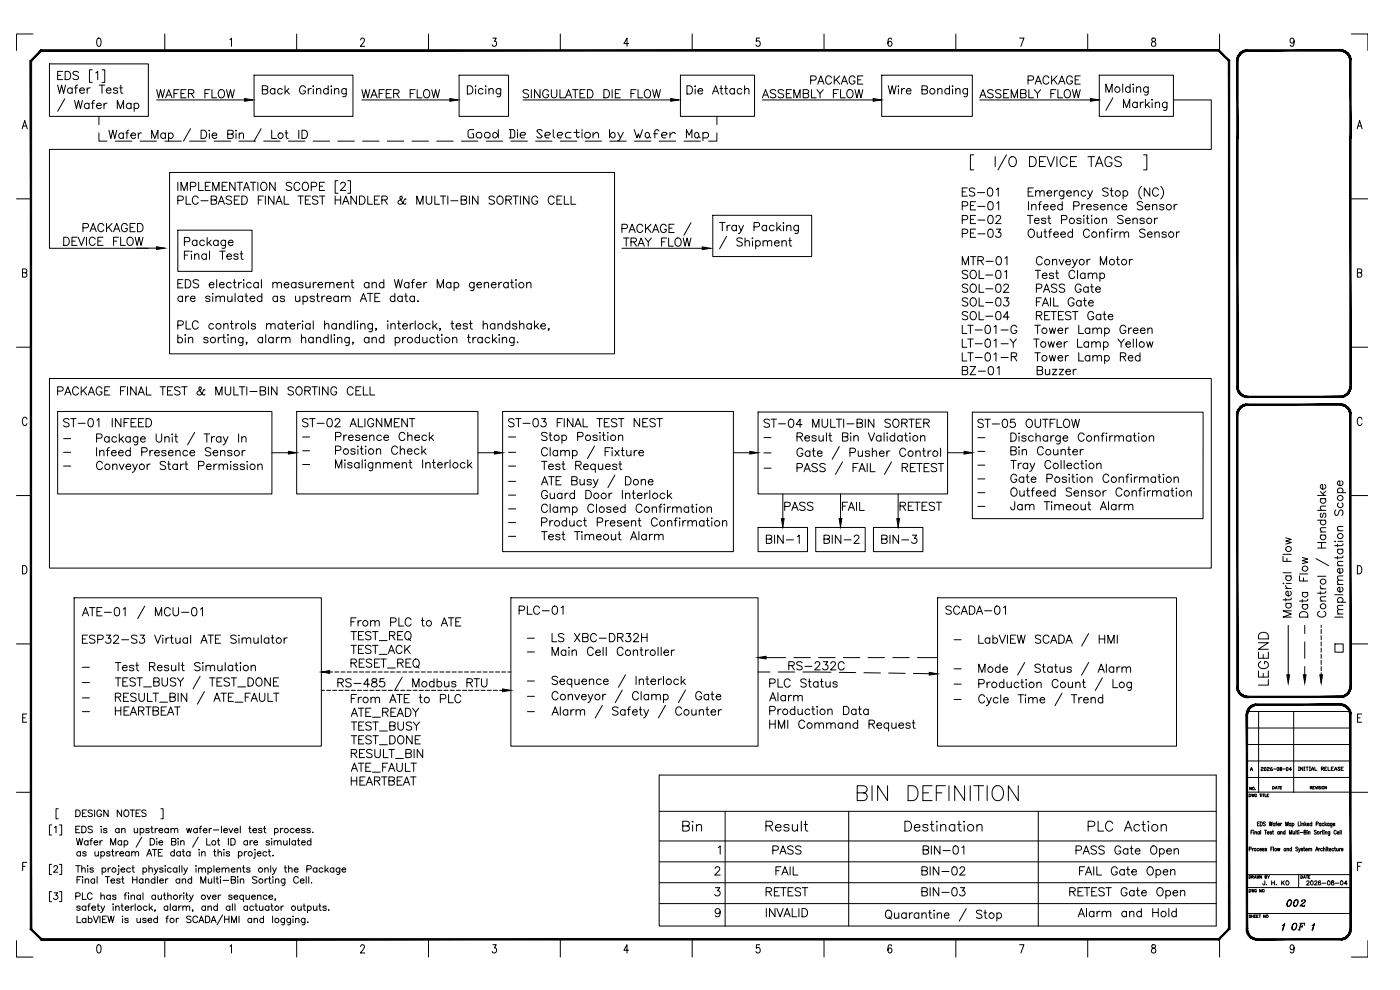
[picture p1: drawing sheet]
<svg xmlns="http://www.w3.org/2000/svg" width="420mm" height="297mm" viewBox="0 0 420 297" stroke-linecap="round" stroke-linejoin="round" font-family="sans-serif">
<defs><g id="words">
<text font-size="7.9" x="256.1" y="241.3">BIN DEFINITION</text>
<g font-size="6.6">
<text x="139.3" y="43.4">Good Die Selection by Wafer Map</text>
<text x="381.7" y="206.7" transform="rotate(-90 381.7 206.7)">LEGEND</text>
</g>
<g font-size="6.2">
<text x="203.6" y="250.5">Bin</text>
<text x="228.6" y="250.5">Result</text>
<text x="270.2" y="250.5">Destination</text>
<text x="325.3" y="250.5">PLC Action</text>
</g>
<g font-size="5.7">
<text x="205" y="29.3">Die Attach</text>
<text x="45.9" y="30.7">WAFER FLOW</text>
<text x="107.2" y="30.7">WAFER FLOW</text>
<text x="155.6" y="30.7">SINGULATED DIE FLOW</text>
<text x="16.2" y="119.6">PACKAGE FINAL TEST &amp; MULTI-BIN SORTING CELL</text>
<text x="234.2" y="154.5">PASS</text>
<text x="251.5" y="154.5">FAIL</text>
<text x="268.8" y="154.5">RETEST</text>
<text x="228.6" y="164.4">BIN-1</text>
<text x="246.2" y="164.4">BIN-2</text>
<text x="263.5" y="164.4">BIN-3</text>
<text x="393.3" y="186.3" transform="rotate(-90 393.3 186.3)">Data Flow</text>
<text x="235.7" y="202.1">RS-232C</text>
<text x="230.7" y="257.5">PASS</text>
<text x="275.9" y="257.5">BIN-01</text>
<text x="231.8" y="263.9">FAIL</text>
<text x="275.5" y="263.9">BIN-02</text>
<text x="228.6" y="269.9">RETEST</text>
<text x="275.5" y="269.9">BIN-03</text>
<text x="228.6" y="276.2">INVALID</text>
<text x="322.4" y="276.2">Alarm and Hold</text>
</g>
<g font-size="4.9">
<text x="384.9" y="273">002</text>
<text x="386.3" y="280.1">OF</text>
</g>
<text font-size="4" x="390.9" y="266.7">2026-08-04</text>
</g></defs>
<!-- layer: Title blocks -->
<g fill="none" stroke="#000" stroke-width=".3">
<path d="M9.9 10.2h-5v4.9M29.3 11.5l.5-.1a1.61 1.61 0 0 1 0 2.5h-.2a1.79 1.79 0 0 1-.3-2.4zM49.5 10.2v4.9M69 11.9l.5-.5v2.5M89 10.2v4.9M108.3 12l.1-.5 .6-.1 .4 .7-1.3 1.8h1.4M128.6 10.2v4.9M147.9 11.4h1l-.5 1a.73 .73 0 0 1 .6 1.1 .73 .73 0 0 1-1.3-.1M168.2 10.2v4.9M188.6 13.1h-1.4l1-1.7v2.5M207.7 10.2v4.9M228 11.4h-1v1.1a.75 .75 0 0 1 1 .1 .75 .75 0 0 1 0 1 .75 .75 0 0 1-1 .1l-.1-.3"/>
<path d="M247.3 10.2v4.9M267.6 11.8l-.1-.3-.5-.1a1.48 1.48 0 0 0 .1 2.5 .74 .74 0 0 0 .6-.9 .74 .74 0 0 0-1-.5l-.2 .6M286.9 10.2v4.9M306 11.4h1.3l-.9 2.5M326.4 10.2v4.9M345.7 11.5v.7a.9 .9 0 0 1 1.1 .6 .9 .9 0 0 1-.4 1.1 .78 .78 0 0 1-.9-.8 .78 .78 0 0 1 1-.7l.2-.2a.52 .52 0 0 0-.3-.8zM366 10.2v4.9M388.4 12.2l-.3 .6a.7 .7 0 0 1-1-.6 .7 .7 0 0 1 1-.7l.3 .7a1.16 1.16 0 0 1-.8 1.7l-.3-.3M405.6 10.2h4.9v4.9M6.7 38.6l.7-2.4 .8 2.4M6.9 37.8h1M17.3 25.5l.6 2.5 .6-2.5 .6 2.5 .6-2.5"/>
<path d="M17.3 22.6h1M18.8 21.4h-1.5v2.5h1.5M19.4 29.6l-2.1 3.8M19.5 21.4h.9a1.32 1.32 0 0 1 .8 1.3 1.32 1.32 0 0 1-.8 1.2h-.9zM21.7 26.7a.79 .79 0 0 0-1.2-.1 .79 .79 0 0 0 0 1.2 .79 .79 0 0 0 1.2-.1M21.7 26.4v1.6M22.4 30.1l.6 2.5 .5-2.5 .6 2.5 .6-2.5M22.4 26.4h.8M23.3 25.5l-.5 .1-.1 .4v2M23.5 21.8a.93 .93 0 0 0-.9-.4 .93 .93 0 0 0-.7 .6l.2 .3 1.3 .6 .1 .6a1.08 1.08 0 0 1-1.6 0M23.9 27.1h1.4a.79 .79 0 0 0-.8-.7 .79 .79 0 0 0-.7 .8 .79 .79 0 0 0 .7 .8l.8-.3M26.1 26.4v1.6"/>
<path d="M26.7 31.3a.78 .78 0 0 0-1.1-.1 .78 .78 0 0 0 0 1.2 .78 .78 0 0 0 1.1-.1M26.7 31v1.6M27.1 26.4a.76 .76 0 0 0-1 .7M27.4 31h.9M27.7 20.9h-.9v3.8h.9M28.4 30.1l-.5 .1-.1 .4v2M28.7 21.9l.6-.5v2.5M29 31.7h1.4a.79 .79 0 0 0-.9-.7 .79 .79 0 0 0-.7 .8 .79 .79 0 0 0 .8 .8l.8-.3M29.8 25.5h1.6M30.6 20.9h.8v3.8h-.8M30.6 25.5v2.5M31.2 31v1.6"/>
<path d="M31.9 27.1h1.4a.79 .79 0 0 0-.8-.7 .79 .79 0 0 0-.7 .8 .79 .79 0 0 0 .7 .8l.8-.3M32.1 31a.78 .78 0 0 0-.9 .7M32.7 39.1l.6 2.4 .6-2.4 .5 2.4 .6-2.4M35.2 32.6v-2.5l1 2.5 .9-2.5v2.5M35.3 26.7a.78 .78 0 0 0-1.3 0l.4 .4 .8 .2 .1 .4a.78 .78 0 0 1-1.3 0M35.9 26.4h.8M36.3 25.5v2l.1 .4 .5 .1M37 39.9v1.6M37.7 39.9h.9M38.7 39.1l-.5 .1-.1 .3v2M39.3 31.3a.79 .79 0 0 0-1.1-.1 .79 .79 0 0 0 0 1.2 .79 .79 0 0 0 1.1-.1M39.3 31v1.6"/>
<path d="M40.3 31.3a.79 .79 0 0 1 1.1-.1 .79 .79 0 0 1 0 1.2 .79 .79 0 0 1-1.1-.1M40.3 31v2.4M41.5 39.9v1.6M42.4 39.9a.79 .79 0 0 0-.9 .7M49.6 39.9v1.6M50.6 39.9v2.5M57.2 38.6l-2.1 3.8M60.4 39.1h.8a1.32 1.32 0 0 1 .8 1.2 1.32 1.32 0 0 1-.8 1.2h-.8zM62.7 39.2h.2zM70.8 39.1v.2zM71.8 39.9v1.6M78.4 38.6l-2.2 3.8"/>
<path d="M78.7 26.9l1.4-.1 .3-.3-.2-.5-.4-.3h-1.1v2.5h1.1a.65 .65 0 0 0 .6-.6 .65 .65 0 0 0-.6-.7M81.5 39.1v2.4h1.5M82.5 26.9a.79 .79 0 0 0-1.2-.1 .79 .79 0 0 0 0 1.2 .79 .79 0 0 0 1.2-.1M82.5 26.6v1.6M84.7 26.9a.79 .79 0 0 0-1.1-.1 .79 .79 0 0 0 0 1.2 .79 .79 0 0 0 1.1-.1M85.5 25.7v2.5M85.6 39.9h.8M85.9 39.1v2l.1 .3 .5 .1M86 27.3l.9 .9M86.7 26.6l-1.2 1.1M89.7 39.1v2.4M90.6 39.1h.8a1.32 1.32 0 0 1 .9 1.2 1.32 1.32 0 0 1-.9 1.2h-.8z"/>
<path d="M91.7 26.3a.92 .92 0 0 0-1.1-.6 .92 .92 0 0 0-.7 1v.6a.89 .89 0 0 0 .9 .9 .89 .89 0 0 0 .9-.9h-.6M92.5 26.6v1.6M93.4 26.6a.79 .79 0 0 0-.9 .7M93.9 25.9h.3zM94 26.7v1.5M95 27l.6-.4 .5 .1 .2 1.5M95 26.6v1.6M98.5 26.9a.78 .78 0 0 0-1.2-.1 .78 .78 0 0 0 0 1.2 .78 .78 0 0 0 1.2-.1M98.5 25.7v2.5M99.3 25.9h.3zM99.4 26.7v1.5M100.4 27l.6-.4 .6 .1 .1 1.5"/>
<path d="M100.4 26.6v1.6M103.9 26.6l-.1 2.2-.4 .2-.5-.1M103.9 26.9a.78 .78 0 0 0-1.1-.1 .78 .78 0 0 0 0 1.2 .78 .78 0 0 0 1.1-.1M228.8 29.4l1-2.5 .9 2.5M229.2 28.5h1.1M232.8 27.2a.95 .95 0 0 0-1.6 .3l.2 .3 1.2 .5 .2 .7a1.12 1.12 0 0 1-1.6 0M235.2 27.2a.95 .95 0 0 0-1.7 .3l.3 .3 1.1 .5 .3 .7a1.12 1.12 0 0 1-1.7 0M236 28.1h.9M237.5 26.9h-1.5v2.5h1.5M238.2 29.4v-2.5l1 2.5 .9-2.5v2.5M241.1 28.1l1.4-.1 .2-.4-.1-.5-.5-.2h-1v2.5h1a.65 .65 0 0 0 .6-.7 .65 .65 0 0 0-.6-.6M243.3 24.1h1.1a.65 .65 0 0 0 .6-.7 .65 .65 0 0 0-.6-.6h-1.1v2.4"/>
<path d="M243.5 26.9v2.5h1.4M245.2 26.9l.9 1.2v1.3M245.4 25.2l.9-2.4 1 2.4M245.8 24.4h1.1M247.1 26.9l-1 1.2M249.5 23.4a.91 .91 0 0 0-1-.6 .91 .91 0 0 0-.7 .9v.6a.92 .92 0 0 0 .7 .9 .92 .92 0 0 0 1-.5M250.1 28.1h1M250.4 22.8v2.4M250.9 23.8l1.1 1.4M251.7 26.9h-1.6v2.5M252 22.8l-1.6 1.6M252.3 26.9v2.5h1.3"/>
<path d="M252.5 25.2l.9-2.4 1 2.4M252.8 24.4h1.2M254.4 27.2a.92 .92 0 0 1 1-.3 .92 .92 0 0 1 .6 .9v.6a.94 .94 0 0 1-.9 1 .94 .94 0 0 1-1-1zM256.6 23.4a.9 .9 0 0 0-1-.6 .9 .9 0 0 0-.8 .9v.6a.88 .88 0 0 0 .9 1 .88 .88 0 0 0 .9-1h-.6M256.6 26.9l.6 2.5 .6-2.5 .6 2.5 .6-2.5M257.4 24h1M259 22.8h-1.6v2.4h1.6M266.6 25.7l.6 2.5 .5-2.5 .6 2.5 .6-2.5M269.6 25.7v.3zM269.6 26.7v1.5M270.6 26.6v1.6M271.5 26.6a.82 .82 0 0 0-.9 .7"/>
<path d="M272 27.3h1.4a.76 .76 0 0 0-1.1-.7 .76 .76 0 0 0-.2 1.3 .76 .76 0 0 0 1.3 0M276.7 26.9l1.4-.1 .2-.3-.1-.5-.4-.3h-1.1v2.5h1.1l.4-.2v-.9l-.4-.2M281.4 27l.6-.4 .6 .1 .1 1.5M281.4 26.6v1.6M285 26.9a.79 .79 0 0 0-1.2-.1 .79 .79 0 0 0 0 1.2 .79 .79 0 0 0 1.2-.1M285 25.7v2.5M285.9 25.7v.3zM285.9 26.7v1.5M286.8 27l.6-.4 .6 .1 .1 1.5M286.8 26.6v1.6M290.4 26.6l-.2 2.2-.3 .2-.6-.1M290.4 26.9a.79 .79 0 0 0-1.2-.1 .79 .79 0 0 0 0 1.2 .79 .79 0 0 0 1.2-.1"/>
<path d="M294.1 29.4l.9-2.5 .9 2.5M294.4 28.5h1.2M298.1 27.2a.95 .95 0 0 0-1.7 .3l.2 .3 1.2 .5 .3 .7a1.12 1.12 0 0 1-1.7 0M300.4 27.2a.93 .93 0 0 0-1.6 .3l.2 .3 1.2 .5 .2 .7a1.09 1.09 0 0 1-1.6 0M301.2 28.1h1M302.8 26.9h-1.6v2.5h1.6M303.5 29.4v-2.5l.9 2.5 1-2.5v2.5M306.3 28.1l1.4-.1 .2-.4-.1-.5-.4-.2h-1.1v2.5h1.1a.65 .65 0 0 0 .6-.7 .65 .65 0 0 0-.6-.6M308.5 24.1l1.5-.1 .2-.4-.1-.6-.5-.2h-1.1v2.4M308.8 26.9v2.5h1.4M310.4 26.9l1 1.2v1.3M310.6 25.2l1-2.4 .9 2.4"/>
<path d="M311 24.4h1.2M312.3 26.9l-.9 1.2M314.8 23.4a.9 .9 0 0 0-1.1-.6 .9 .9 0 0 0-.7 .9v.6a.9 .9 0 0 0 .7 .9 .9 .9 0 0 0 1.1-.5M315.4 28.1h.9M315.6 22.8v2.4M316.2 23.8l1.1 1.4M316.9 26.9h-1.5v2.5M317.3 22.8l-1.7 1.6M317.5 26.9v2.5h1.4M317.7 25.2l1-2.4 .9 2.4M318.1 24.4h1.2M319.6 27.2a.92 .92 0 0 1 1-.3 .92 .92 0 0 1 .7 .9v.6a.94 .94 0 0 1-1 1 .94 .94 0 0 1-.9-1z"/>
<path d="M321.8 23.4a.9 .9 0 0 0-1-.6 .9 .9 0 0 0-.7 .9v.6a.88 .88 0 0 0 .9 1 .88 .88 0 0 0 .8-1h-.5M321.8 26.9l.6 2.5 .6-2.5 .6 2.5 .6-2.5M322.7 24h.9M324.2 22.8h-1.5v2.4h1.5M331.9 27.7v-2.5l.9 2.5 1-2.5v2.5M334 29.4l-2.1 3.7M336.9 25.2v2.5M337.2 32.3v-2.5l.9 2.5 1-2.5v2.5M339.2 26.4a.78 .78 0 0 0-1.2-.1 .78 .78 0 0 0 0 1.2 .78 .78 0 0 0 1.2-.1M339.2 25.2v2.5M340.1 25.2v.3zM340.1 26.2v1.5"/>
<path d="M341 26.5l.6-.5 .6 .2 .2 1.5M341 26v1.7M341.3 31a.79 .79 0 0 0-1.2-.1 .79 .79 0 0 0 0 1.2 .79 .79 0 0 0 1.2-.1M341.3 30.6v1.7M342.2 30.6v1.7M343.2 30.6a.82 .82 0 0 0-1 .8M343.8 29.8v2.5M344.2 31.4l.9 .9M344.6 26l-.1 2.3-.4 .2-.6-.1M344.6 26.4a.78 .78 0 0 0-1.2-.1 .78 .78 0 0 0 0 1.2 .78 .78 0 0 0 1.2-.1M344.9 30.6l-1.1 1.2M345.8 29.8v.3z"/>
<path d="M345.8 30.8v1.5M346.7 31.1l.6-.5 .6 .2 .1 1.5M346.7 30.6v1.7M350.2 30.6l-.1 2.3-.3 .2-.6-.1M350.2 31a.78 .78 0 0 0-1.1-.1 .78 .78 0 0 0 0 1.2 .78 .78 0 0 0 1.1-.1M407.3 38.6l.7-2.4 .8 2.4M407.6 37.8h.9M4.9 59.7h4.4M37 40.3a.78 .78 0 0 0-1.1-.2 .78 .78 0 0 0 0 1.2 .78 .78 0 0 0 1.1-.1M39.3 40.6h1.4a.79 .79 0 0 0-.9-.6 .79 .79 0 0 0-.7 .8 .79 .79 0 0 0 .8 .7l.8-.3M45.5 41.5v-2.4l.9 2.4 1-2.4v2.4M49.6 40.3a.79 .79 0 0 0-1.1-.2 .79 .79 0 0 0 0 1.2 .79 .79 0 0 0 1.1-.1"/>
<path d="M50.6 40.3a.79 .79 0 0 1 1.1-.2 .79 .79 0 0 1 0 1.2 .79 .79 0 0 1-1.1-.1M53.4 54.7v2.5M54.3 57.2v-2.5l1 2.5 .9-2.5v2.5M55.8 58.8v2.5h1.5M57.1 56h1.1a.66 .66 0 0 0 .6-.7 .66 .66 0 0 0-.6-.6h-1.1v2.5M59.5 59.4a.9 .9 0 0 0-1.1-.6 .9 .9 0 0 0-.7 1 1.02 1.02 0 0 0 .3 1.3 1.02 1.02 0 0 0 1.4-.2l.1-.2M59.6 54.7v2.5h1.4M61.6 55.9h1M62.8 40v1.5M63.1 54.7h-1.5v2.5h1.5M63.7 40.6h1.4a.76 .76 0 0 0-1.1-.6 .76 .76 0 0 0-.2 1.2 .76 .76 0 0 0 1.3 0M63.8 57.2v-2.5l1 2.5 .9-2.5v2.5"/>
<path d="M66.7 55.9h.9M68.2 54.7h-1.5v2.5h1.5M68.4 40.3l1.4-.2 .2-.3-.1-.5-.5-.2h-1v2.4h1l.5-.2v-.8l-.5-.2M69.5 59.2a.93 .93 0 0 0-.9-.4 .93 .93 0 0 0-.8 .6l.3 .4 1.2 .4a.57 .57 0 0 1 0 1 1.12 1.12 0 0 1-1.5-.3M70.6 54.7v2.5l-1.7-2.5v2.5M70.8 40v1.5M71.1 54.7h1.7M71.8 40.4l.6-.5 .5 .1 .2 1.5M71.9 58.8h-1.6v2.5h1.6M72 54.7v2.5M72.6 58.8h.8a1.32 1.32 0 0 1 .8 1.3 1.32 1.32 0 0 1-.8 1.2h-.8zM73 57.2l1-2.5 .9 2.5"/>
<path d="M73.4 56.3h1.2M75.1 54.7h1.7M76 54.7v2.5M77.4 54.7v2.5M78.5 55l.2-.2a1.19 1.19 0 0 1 1.4 .5 1.19 1.19 0 0 1-.2 1.5 .92 .92 0 0 1-1.1 .3 .92 .92 0 0 1-.6-.9zM79 58.8h-1.5v2.5M79.6 58.8v2.5M82.2 58.8v2.5l-1.6-2.5v2.5M82.6 54.7v2.5l-1.7-2.5v2.5M85.3 58.8v2.5h1.4M87.5 55a.92 .92 0 0 0-.9-.4 .92 .92 0 0 0-.7 .7l.2 .3 1.2 .5 .2 .7a1.12 1.12 0 0 1-1.6 0M89.4 58.8h1.6"/>
<path d="M90 55.3a.9 .9 0 0 0-1.1-.6 .9 .9 0 0 0-.7 .9v.6a.9 .9 0 0 0 .8 1 .9 .9 0 0 0 1-.6M90.2 58.8v2.5M90.9 55a.91 .91 0 0 1 1.1-.3 .91 .91 0 0 1 .6 .9v.6a.94 .94 0 0 1-1 1 .94 .94 0 0 1-.9-1zM93.2 58.8h-1.6v2.5h1.6M93.4 56h1.1a.66 .66 0 0 0 .6-.7 .66 .66 0 0 0-.6-.6h-1.1v2.5M95.4 59.2a.93 .93 0 0 0-.9-.4 .93 .93 0 0 0-.7 .6l.2 .4 1.2 .4a.57 .57 0 0 1 0 1 1.12 1.12 0 0 1-1.4-.3M95.9 55.9h.9M95.9 58.8h1.6M96.7 58.8v2.5M97.4 54.7h-1.5v2.5h1.5M100.6 58.8v2.5M101.4 54.2h-.8v3.8h.8"/>
<path d="M102.2 55.3l.5-.6 .8 .2a.77 .77 0 0 1-.2 1.1l-1.2 1.2h1.7M102.2 58.8v2.5M104.4 54.2h.8v3.8h-.8M107 58.8v2.5l-1.7-2.5v2.5M107.9 58.8h.8a1.32 1.32 0 0 1 .9 1.3 1.32 1.32 0 0 1-.9 1.2h-.8zM110.4 58.8v2.5h1.4M113.9 58.8h-1.5v2.5h1.5M121.8 59.9l-.3-.3-.4 1a.83 .83 0 0 1-.8 .8 .83 .83 0 0 1-.9-.8l1.2-1a.52 .52 0 0 0-.2-.8l-.3 .1a2.04 2.04 0 0 0 1.1 2.3l.5 .1 .1-.2M127.9 58.8v1.8a.84 .84 0 0 0 .8 .7 .84 .84 0 0 0 .9-.7v-1.8M130.5 58.8v2.5h1.4M132.2 58.8h1.6M133 58.8v2.5"/>
<path d="M134.4 58.8v2.5M140.9 58.8v2.5M143.5 58.8v2.5l-1.7-2.5v2.5M148.4 59.2a.93 .93 0 0 0-.9-.4 .93 .93 0 0 0-.7 .6l.2 .4 1.2 .4a.57 .57 0 0 1 0 1 1.12 1.12 0 0 1-1.4-.3M149.3 59.2a1.13 1.13 0 0 1 1.6 .1 1.13 1.13 0 0 1-.1 1.6 1.13 1.13 0 0 1-1.6-.1 1.13 1.13 0 0 1 .1-1.6zM153.9 58.8h1.7M154.8 58.8v2.5M156.2 58.8v2.5M158.8 58.8v2.5l-1.7-2.5v2.5M161.4 59.4a.92 .92 0 0 0-1.1-.6 .92 .92 0 0 0-.7 1 1.02 1.02 0 0 0 .3 1.3 1.02 1.02 0 0 0 1.3-.2l.2-.6h-.6M166.3 59.4a.91 .91 0 0 0-1-.6 .91 .91 0 0 0-.8 1 1.02 1.02 0 0 0 .3 1.3 1.02 1.02 0 0 0 1.4-.2l.1-.2M168.7 58.8h-1.6v2.5h1.6"/>
<path d="M169.4 58.8v2.5h1.4M171.4 58.8v2.5h1.4M405.6 59.7h4.9M19.1 71.2h.8a1.31 1.31 0 0 1 .9 1.2 1.31 1.31 0 0 1-.9 1.2h-.8zM21.6 72.3h.9M23.1 71.2h-1.5v2.4h1.5M23.5 71.2l.9 2.4 1-2.4M24.9 68.3h1.1a.65 .65 0 0 0 .6-.6 .65 .65 0 0 0-.6-.7h-1.1v2.5M26 71.2v2.4M27 69.5l1-2.5 .9 2.5M27.4 68.7h1.2M28.6 71.7a.92 .92 0 0 0-1.1-.5 .92 .92 0 0 0-.7 .9v.6a.92 .92 0 0 0 .7 .9 .92 .92 0 0 0 1.1-.5"/>
<path d="M29.4 72.3h.9M30.9 71.2h-1.5v2.4h1.5M31.1 67.6a.91 .91 0 0 0-1-.6 .91 .91 0 0 0-.7 1v.6a.92 .92 0 0 0 .7 .9 .92 .92 0 0 0 1-.6M32 67v2.5M32.6 68.1l1 1.4M33.6 67l-1.6 1.7M34.1 69.5l.9-2.5 1 2.5M34.1 72.3h.9M34.4 68.7h1.2M35.6 71.2h-1.5v2.4M36.2 71.2v2.4h1.4M38.2 67.6a.91 .91 0 0 0-1-.6 .91 .91 0 0 0-.8 1v.6a.89 .89 0 0 0 .9 .9 .89 .89 0 0 0 .9-.9h-.6"/>
<path d="M38.6 71.3a1.23 1.23 0 0 1 1.4 .8 1.23 1.23 0 0 1-.7 1.5 1.29 1.29 0 0 1-1.2-.9 1.29 1.29 0 0 1 .5-1.4zM39 68.2h1M40.6 67h-1.6v2.5h1.6M40.6 71.2l.6 2.4 .5-2.4 .6 2.4 .6-2.4M41.3 67h.8a1.32 1.32 0 0 1 .8 1.3 1.32 1.32 0 0 1-.8 1.2h-.8zM53.4 60.1h1a.65 .65 0 0 0 .6-.6 .65 .65 0 0 0-.6-.7h-1v2.5M55.3 72.5h1.1a.65 .65 0 0 0 .6-.6 .65 .65 0 0 0-.6-.7h-1.1v2.5M55.3 76.5h1M56.9 75.3h-1.6v2.5M57.5 75.3v.3zM57.5 76.3v1.5M58.4 76.7l.6-.5 .6 .1 .1 1.5"/>
<path d="M58.4 76.2v1.6M59.1 72.4a.79 .79 0 0 0-1.2-.1 .79 .79 0 0 0 0 1.2 .79 .79 0 0 0 1.2-.1M59.1 72.1v1.6M60.3 60.2h2.1M61.3 72.4a.79 .79 0 0 0-1.1-.1 .79 .79 0 0 0 0 1.2 .79 .79 0 0 0 1.1-.1M61.9 76.5a.79 .79 0 0 0-1.1-.1 .79 .79 0 0 0 0 1.2 .79 .79 0 0 0 1.1-.1M61.9 76.2v1.6M62.2 71.2v2.5M62.6 72.8l.9 .9M62.9 75.3v2.5M63.3 72.1l-1.1 1.1M63.4 60l1.4-.1 .2-.4-.1-.5-.5-.2h-1v2.5h1a.65 .65 0 0 0 .7-.7 .65 .65 0 0 0-.7-.6"/>
<path d="M65.5 72.4a.79 .79 0 0 0-1.2-.1 .79 .79 0 0 0 0 1.2 .79 .79 0 0 0 1.2-.1M65.5 72.1v1.6M65.5 61.3l.9-2.5 1 2.5M65.9 60.5h1.1M65.9 75.3h1.7M66.8 75.3v2.5M67.7 72.1v1.8a.65 .65 0 0 1-.4 .6 .65 .65 0 0 1-.7-.1M67.7 72.4a.79 .79 0 0 0-1.2-.1 .79 .79 0 0 0 0 1.2 .79 .79 0 0 0 1.2-.1M68.1 76.9h1.4a.76 .76 0 0 0-1.1-.7 .76 .76 0 0 0-.2 1.3 .74 .74 0 0 0 1.3 0M68.5 72.8h1.4a.79 .79 0 0 0-.8-.7 .79 .79 0 0 0-.7 .8 .79 .79 0 0 0 .7 .8l.8-.3M70.3 60h1M71.5 76.5a.74 .74 0 0 0-1.3 0l.3 .4 .9 .2 .1 .4a.74 .74 0 0 1-1.3 0"/>
<path d="M72.1 76.2h.8M72.4 75.3v2.1l.1 .3 .5 .1M77.5 60h1M82.8 61.3l1-2.5 .9 2.5M83.2 60.5h1.1M91.6 60h1M100.6 60h1.6M102.8 61.3l1-2.5 .9 2.5M103.2 60.5h1.2M112.4 60h.9M114.6 60l1.4-.1 .3-.6-.6-.5h-1.1v2.5M115.4 60l.9 1.3"/>
<path d="M125.1 61.3v-2.5l.9 2.5 1-2.5v2.5M135.3 60.2h2.1M138.4 60l1.4-.1 .2-.4-.1-.5-.4-.2h-1.1v2.5h1.1a.65 .65 0 0 0 .6-.7 .65 .65 0 0 0-.6-.6M151.8 60l1.4-.1 .3-.4-.1-.5-.5-.2h-1.1v2.5M152.6 60l.9 1.3M167.1 60h1M186.7 68.6h1a.65 .65 0 0 0 .6-.7 .65 .65 0 0 0-.6-.6h-1v2.5M187.1 71.4h1.7M187.9 71.4v2.5M188.8 69.8l.9-2.5 1 2.5M189.1 68.9h1.2M189.4 72.6l1.4-.1 .2-.6-.6-.5h-1v2.5"/>
<path d="M190.2 72.6l.8 1.3M191.5 73.9l.9-2.5 1 2.5M191.8 73.1h1.2M192.9 67.9a.91 .91 0 0 0-1-.6 .91 .91 0 0 0-.8 .9v.6a.92 .92 0 0 0 .8 1 .92 .92 0 0 0 1-.6M193.6 71.4l.9 1.2v1.3M193.7 67.3v2.5M194.3 68.3l1.1 1.5M195.4 67.3l-1.7 1.6M195.5 71.4l-1 1.2M195.8 69.8l1-2.5 .9 2.5M196.2 68.9h1.2M198.6 72.6h.9"/>
<path d="M200 67.9a.91 .91 0 0 0-1.1-.6 .91 .91 0 0 0-.7 .9v.6a.89 .89 0 0 0 .9 1 .89 .89 0 0 0 .9-1h-.6M200.1 71.4h-1.5v2.5M200.7 71.4v2.5h1.4M200.8 68.5h.9M202.3 67.3h-1.5v2.5h1.5M202.8 71.7a.92 .92 0 0 1 1-.3 .92 .92 0 0 1 .6 .9v.6a.94 .94 0 0 1-.9 1 .94 .94 0 0 1-.9-1zM205 71.4l.6 2.5 .6-2.5 .6 2.5 .6-2.5M207.4 66.8l-2.1 3.8M215.9 66.8h1.7M216.8 66.8v2.5M218.1 70.9l-2.2 3.8M218.2 67.6v1.7"/>
<path d="M219.1 67.6a.76 .76 0 0 0-.9 .7M221 67.9a.79 .79 0 0 0-1.2-.1 .79 .79 0 0 0 0 1.2 .79 .79 0 0 0 1.2-.1M221 67.6v1.7M221.7 67.6l.7 1.7 .7-1.7M222.4 69.3l-.4 .6-.4 .2M222.8 71.7a.93 .93 0 0 0-.9-.4 .93 .93 0 0 0-.8 .7l.3 .3 1.3 .6 .1 .6a1.08 1.08 0 0 1-1.7 0M223.6 72.7l.6-.5 .6 .1 .1 1.5M223.6 71.4v2.4M225.8 71.4v.2zM225.8 72.3v1.5M226.3 68.1h1.1a.65 .65 0 0 0 .6-.7 .65 .65 0 0 0-.6-.6h-1.1v2.5M226.8 72.5a.78 .78 0 0 1 1.1-.1 .78 .78 0 0 1 0 1.2 .78 .78 0 0 1-1.1-.1"/>
<path d="M226.8 72.2v2.5M229 72.7l.6-.5 .6 .1 .1 1.5M229 72.2v1.6M230.1 67.9a.78 .78 0 0 0-1.2-.1 .78 .78 0 0 0 0 1.2 .78 .78 0 0 0 1.2-.1M230.1 67.6v1.7M230.3 72.7l.6-.5 .6 .1 .1 1.5M232.3 67.9a.79 .79 0 0 0-1.2-.1 .79 .79 0 0 0 0 1.2 .79 .79 0 0 0 1.2-.1M232.4 72.9h1.5a.76 .76 0 0 0-1.1-.6 .76 .76 0 0 0-.3 1.2 .76 .76 0 0 0 1.4 0M233.1 66.8v2.5M233.6 68.3l.8 1M234.3 67.6l-1.2 1.2M234.7 72.7l.6-.5 .5 .1 .2 1.5"/>
<path d="M234.7 72.2v1.6M235 66.9h.3zM235.1 67.7v1.6M236.1 68.1l.6-.5 .6 .1 .1 1.6M236.1 67.6v1.7M236.7 72.2h.8M237 71.4v2l.1 .3 .5 .1M239.6 67.6v1.9a.65 .65 0 0 1-.4 .5 .65 .65 0 0 1-.6-.1M239.6 67.9a.79 .79 0 0 0-1.2-.1 .79 .79 0 0 0 0 1.2 .79 .79 0 0 0 1.2-.1M6.8 81.8l1.1-.1 .2-.3-.2-.6-1.1-.1v2.5h.8l.4-.3 .1-.6-.5-.5M407.4 81.8l1.1-.1 .2-.3-.2-.6-1.1-.1v2.5h.8l.4-.3 .1-.6-.5-.5M4.9 104.2h4.4"/>
<path d="M405.6 104.2h4.9M8.1 125.8a.66 .66 0 0 0-1-.5 1.7 1.7 0 0 0 .2 2.4l.5-.2 .3-.4M19.1 131.6h2.1M19.1 135.7h2.1M19.1 139.8h2.1M20.7 126a.93 .93 0 0 0-.9-.4 .93 .93 0 0 0-.7 .6l.2 .3 1.3 .6 .1 .6a1.08 1.08 0 0 1-1.6 0M21.2 125.6h1.6M22 125.6v2.5M23.4 127h2.2M26.7 125.7a.83 .83 0 0 1 1.2 .4l.1 .6a1.06 1.06 0 0 1-.9 1.4 1.58 1.58 0 0 1-.4-2.4zM29 131.5h1a.65 .65 0 0 0 .7-.7 .65 .65 0 0 0-.7-.6h-1v2.5M29 134.3v2.5"/>
<path d="M29.1 126.1l.6-.5v2.5M29.9 135.6l.6-.5 .6 .1 .1 1.6M29.9 135.1v1.7M30.7 139a.9 .9 0 0 0-1-.6 .9 .9 0 0 0-.7 1v.6a.9 .9 0 0 0 .7 .9 .9 .9 0 0 0 1-.6M31.9 135.1h.9M32.8 131.4a.79 .79 0 0 0-1.2-.1 .79 .79 0 0 0 0 1.1 .79 .79 0 0 0 1.2-.1M32.8 131v1.7M32.9 134.3l-.5 .1-.1 .4v2M33.5 135.8h1.4a.79 .79 0 0 0-.9-.6 .79 .79 0 0 0-.7 .8 .79 .79 0 0 0 .7 .8l.9-.4M33.7 125.6v2.5M33.8 139.7l.6-.5 .6 .2 .1 1.5M33.8 139.2v1.7"/>
<path d="M35 131.4a.78 .78 0 0 0-1.2-.1 .78 .78 0 0 0 0 1.1 .78 .78 0 0 0 1.2-.1M35.6 135.8h1.4a.79 .79 0 0 0-.9-.6 .79 .79 0 0 0-.7 .8 .79 .79 0 0 0 .8 .8l.8-.4M35.8 139.2l.7 1.7 .7-1.7M35.8 130.2v2.5M36.3 125.6v2.5l-1.7-2.5v2.5M36.3 131.7l.8 1M37 131l-1.2 1.2M37.2 126.8h1M37.8 140h1.4a.76 .76 0 0 0-1-.7 .76 .76 0 0 0-.3 1.2 .74 .74 0 0 0 1.3 0M38.7 125.6h-1.5v2.5M39.1 131.4a.79 .79 0 0 0-1.2-.1 .79 .79 0 0 0 0 1.1 .79 .79 0 0 0 1.2-.1M39.1 135.5a.79 .79 0 0 0-1.2-.1 .79 .79 0 0 0 0 1.1 .79 .79 0 0 0 1.2-.1"/>
<path d="M39.1 131v1.7M39.1 134.3v2.5M39.3 126.8h1M39.8 139.2l.7 1.7 .7-1.7M40.9 125.6h-1.6v2.5h1.6M41.3 131v1.9a.65 .65 0 0 1-.3 .6 .65 .65 0 0 1-.7-.1M41.3 131.4a.79 .79 0 0 0-1.1-.1 .79 .79 0 0 0 0 1.1 .79 .79 0 0 0 1.1-.1M41.6 126.8h.9M42.2 131.7h1.4a.79 .79 0 0 0-1.3-.5 .79 .79 0 0 0 .2 1.3 .72 .72 0 0 0 1.1-.2M42.5 135.6h1.1a.65 .65 0 0 0 .6-.6 .65 .65 0 0 0-.6-.7h-1.1v2.5M43.1 125.6h-1.5v2.5h1.5M43.8 125.6h.8a1.32 1.32 0 0 1 .9 1.2 1.32 1.32 0 0 1-.9 1.3h-.8z"/>
<path d="M44.2 139.2v1.7M45 135.1v1.7M45.1 139.2a.82 .82 0 0 0-.9 .8M45.9 135.1a.79 .79 0 0 0-.9 .7M46.4 135.8h1.4a.79 .79 0 0 0-.8-.6 .79 .79 0 0 0-.7 .8 .79 .79 0 0 0 .7 .8l.8-.4M46.9 130.2v1.7a.83 .83 0 0 0 .8 .8 .83 .83 0 0 0 .8-.8v-1.7M49.5 131.5l.6-.5 .5 .1 .2 1.6M49.5 131v1.7M49.7 138.8a.93 .93 0 0 0-.9-.4 .93 .93 0 0 0-.7 .6l.2 .4 1.2 .4a.59 .59 0 0 1 0 1 1.16 1.16 0 0 1-1.4-.3M49.8 135.5a.76 .76 0 0 0-1.3 0l.4 .3 .8 .3 .1 .3a.76 .76 0 0 1-1.3 0M50.3 139.2h.8M50.5 135.8h1.5a.79 .79 0 0 0-.9-.6 .79 .79 0 0 0-.7 .8 .79 .79 0 0 0 .7 .8l.9-.4"/>
<path d="M50.6 138.4v2l.2 .4 .4 .1M51.7 130.2v.2zM51.7 131.1v1.6M52.4 131h.8M52.8 130.2v2l.1 .3 .4 .2M52.8 135.6l.5-.5 .6 .1 .2 1.6M52.8 135.1v1.7M53.2 139.6a.79 .79 0 0 0-1.1-.1 .79 .79 0 0 0 0 1.2 .79 .79 0 0 0 1.1-.2M53.2 139.2v1.7M54.2 139.2v1.7M55.1 139.2a.82 .82 0 0 0-.9 .8M55.5 139.2h.8"/>
<path d="M55.8 138.4v2l.2 .4 .4 .1M56.3 135.5a.78 .78 0 0 0-1.2-.1 .78 .78 0 0 0 0 1.1 .78 .78 0 0 0 1.2-.1M57 135.8h1.4a.79 .79 0 0 0-.8-.6 .79 .79 0 0 0-.7 .8 .79 .79 0 0 0 .7 .8l.8-.4M58.4 129.7l-2.1 3.8M59.6 139.7l1.4-.1 .2-.4-.1-.5-.5-.3h-1v2.5M61.2 130.2h1.7M61.9 140h1.5a.76 .76 0 0 0-1.1-.7 .76 .76 0 0 0-.2 1.2 .74 .74 0 0 0 1.3 0M62.1 130.2v2.5M63.3 134.7a.95 .95 0 0 0-1.7 .2l.2 .3 1.2 .5 .3 .7a1.12 1.12 0 0 1-1.7 0M63.5 131v1.7M64 135.8h1.4a.79 .79 0 0 0-.9-.6 .79 .79 0 0 0-.7 .8 .79 .79 0 0 0 .7 .8l.9-.4M64.2 139.2v1.7"/>
<path d="M64.4 131a.78 .78 0 0 0-.9 .7M65.1 139.2a.82 .82 0 0 0-.9 .8M65.7 139.7l.6-.5 .6 .2 .1 1.5M65.7 139.2v1.7M66.2 135.6l.6-.5 .6 .1 .1 1.6M66.2 135.1v1.7M66.3 131.4a.78 .78 0 0 0-1.2-.1 .78 .78 0 0 0 0 1.1 .78 .78 0 0 0 1.2-.1M66.3 131v1.7M67 131l.7 1.7 .7-1.7M67 139.7l.6-.5 .6 .2 .1 1.5M67.7 132.7l-.2 .4-.6 .4M69.2 138.4v.3z"/>
<path d="M69.2 139.4v1.5M69.6 135.5a.76 .76 0 0 0-1.3 0l.4 .3 .8 .3 .1 .3a.76 .76 0 0 1-1.3 0M71.4 139.6a.76 .76 0 0 0-1.3 0l.3 .4 .9 .2 .1 .3a.76 .76 0 0 1-1.3 0M71.6 130.2v2.5M72.5 131.5l.6-.5 .6 .1 .1 1.6M72.5 131v1.7M72.7 135.1v1.7M73.4 139.6a.74 .74 0 0 0-1.3 0l.3 .4 .9 .2 .1 .3a.74 .74 0 0 1-1.3 0M73.6 135.1a.76 .76 0 0 0-.9 .7M74.2 138.4v.3zM74.2 139.4v1.5M77.4 139.7l.6-.5 .6 .2 .1 1.5"/>
<path d="M77.4 139.2v1.7M90.8 131.1h2.1M90.8 135.2h2.1M90.8 139.4h2.1M92.4 126a.91 .91 0 0 0-.8-.4 .91 .91 0 0 0-.8 .6l.2 .3 1.3 .6 .1 .6a1.05 1.05 0 0 1-1.6 0M92.9 125.6h1.7M93.8 125.6v2.5M95.2 127h2.1M98.5 125.7a.83 .83 0 0 1 1.1 .4l.1 .6a1.06 1.06 0 0 1-.9 1.4 1.58 1.58 0 0 1-.3-2.4zM100.6 126.2l.5-.6 .7 .1 .2 .4-.4 .8-1.1 1.2h1.6M100.7 131h1.1a.65 .65 0 0 0 .6-.6 .65 .65 0 0 0-.6-.7h-1.1v2.5M100.7 135.1h1.1a.66 .66 0 0 0 .6-.6 .66 .66 0 0 0-.6-.7h-1.1v2.5"/>
<path d="M103.2 130.5v1.7M103.5 138v.2zM103.5 138.9v1.5M104.1 130.5a.76 .76 0 0 0-.9 .7M104.6 131.2h1.4a.79 .79 0 0 0-.9-.6 .79 .79 0 0 0-.7 .8 .79 .79 0 0 0 .8 .8l.8-.4M105.1 128.1l.9-2.5 .9 2.5M105.4 127.2h1.2M105.6 139.1a.76 .76 0 0 0-1.3 0l.2 .3 1 .3 .1 .4a.76 .76 0 0 1-1.3 0M106.6 135a.74 .74 0 0 0-1.3 0l.3 .4 .9 .2 .1 .3a.74 .74 0 0 1-1.3 0M107.4 133.8v.3zM107.4 134.8v1.5M107.5 125.6v2.5h1.4"/>
<path d="M107.8 139.1a.79 .79 0 0 0-1.2-.1 .79 .79 0 0 0 0 1.2 .79 .79 0 0 0 1.2-.1M107.8 138.8v1.6M108 130.9a.76 .76 0 0 0-1.3 0l.3 .3 .9 .3 .1 .3a.76 .76 0 0 1-1.3 0M108.1 134.7h.8M108.5 133.8v2l.1 .4 .5 .1M108.7 131.2h1.4a.79 .79 0 0 0-.8-.6 .79 .79 0 0 0-.7 .8 .79 .79 0 0 0 .7 .8l.8-.4M108.7 138v2.4M109.5 125.6v2.5M109.7 138v.2zM109.7 138.9v1.5M109.8 133.8v.3zM109.8 134.8v1.5"/>
<path d="M110.9 131l.6-.5 .6 .2 .1 1.5M110.9 130.5v1.7M111.9 138.8v1.9a.65 .65 0 0 1-.4 .5 .65 .65 0 0 1-.7-.1M111.9 139.1a.78 .78 0 0 0-1.2-.1 .78 .78 0 0 0 0 1.2 .78 .78 0 0 0 1.2-.1M112.1 126.2a.91 .91 0 0 0-1-.6 .91 .91 0 0 0-.8 .9v.6a.89 .89 0 0 0 .9 1 .89 .89 0 0 0 .9-1h-.6M112.8 139.2l.6-.4 .6 .1 .1 1.5M112.8 138.8v1.6M113 135.1l.5-.4 .6 .1 .1 1.5M113 134.7v1.6M114.5 130.9a.79 .79 0 0 0-1.2-.1 .79 .79 0 0 0 0 1.2 .79 .79 0 0 0 1.2-.2M114.6 125.6v2.5l-1.6-2.5v2.5M115.1 139.2l.5-.4 .6 .1 .2 1.5"/>
<path d="M115.1 138.8v1.6M115.2 131.2h1.4a.79 .79 0 0 0-.9-.6 .79 .79 0 0 0-.7 .8 .79 .79 0 0 0 .8 .8l.8-.4M115.5 128.1v-2.5l1 2.5 .9-2.5v2.5M116.4 139.2l.6-.4 .5 .1 .2 1.5M118.3 126.8h1M118.5 139.5h1.4a.79 .79 0 0 0-.9-.6 .79 .79 0 0 0-.7 .8 .79 .79 0 0 0 .8 .7l.8-.3M119.3 134.4a.92 .92 0 0 0-1-.6 .92 .92 0 0 0-.8 1v.6a.91 .91 0 0 0 .8 .9 .91 .91 0 0 0 1-.6M119.9 125.6h-1.6v2.5h1.6M120.1 135.1l.6-.4 .6 .1 .1 1.5M120.1 133.8v2.5M120.7 139.2l.6-.4 .6 .1 .1 1.5M120.7 138.8v1.6"/>
<path d="M121.5 130.3a.92 .92 0 0 0-1-.6 .92 .92 0 0 0-.7 1v.5a.92 .92 0 0 0 .7 1 .92 .92 0 0 0 1-.6M122.2 125.6v2.5l-1.6-2.5v2.5M122.2 135.4h1.5a.76 .76 0 0 0-1.1-.7 .76 .76 0 0 0-.2 1.2 .74 .74 0 0 0 1.3 0M122.4 131l.5-.5 .6 .2 .2 1.5M122.4 129.7v2.5M122.7 138.8h.8M122.8 125.6h1.7M123.1 138v2l.1 .3 .5 .1M123.7 125.6v2.5M124.5 131.2h1.4a.76 .76 0 0 0-1.1-.6 .76 .76 0 0 0-.2 1.2 .76 .76 0 0 0 1.3 0M125.8 135a.79 .79 0 0 0-1.2-.1 .79 .79 0 0 0 0 1.2 .79 .79 0 0 0 1.2-.2M126.6 133.8v2.5"/>
<path d="M126.8 138v2.4M127.1 135.4l.8 .9M127.8 139.2l.6-.4 .6 .1 .1 1.5M127.8 134.7l-1.2 1.1M127.8 138.8v1.6M128 130.9a.79 .79 0 0 0-1.1-.1 .79 .79 0 0 0 0 1.2 .79 .79 0 0 0 1.1-.2M128.8 129.7v2.5M129.3 131.2l.8 1M129.8 138.8h.8M130 130.5l-1.2 1.2M130.1 138v2l.1 .3 .5 .1M131.3 139.5h1.4a.79 .79 0 0 0-.8-.6 .79 .79 0 0 0-.7 .8 .79 .79 0 0 0 .7 .7l.8-.3"/>
<path d="M133.5 138.8v1.6M134.5 138.8a.83 .83 0 0 0-1 .7M135.1 138v2.4M139.6 139.1a.79 .79 0 0 0-1.2-.1 .79 .79 0 0 0 0 1.2 .79 .79 0 0 0 1.2-.1M140.4 138v2.4M140.9 139.5l.8 .9M141.5 138.8l-1.1 1.2M152.6 135.7h2.2M152.6 139.8h2.2M152.6 131.1h2.2M154.3 126a.93 .93 0 0 0-.9-.4 .93 .93 0 0 0-.8 .6l.3 .3 1.3 .6 .1 .6a1.08 1.08 0 0 1-1.7 0M154.8 125.6h1.6"/>
<path d="M155.6 125.6v2.5M157 127h2.1M160.3 125.7a.83 .83 0 0 1 1.2 .4l.1 .6a1.06 1.06 0 0 1-1 1.4 1.58 1.58 0 0 1-.3-2.4zM162.5 125.6h1.3l-.7 .9a.82 .82 0 0 1 .6 1.4 .82 .82 0 0 1-1.4-.3M162.5 138.4h1.7M163.4 138.4v2.5M164.2 130.1a.95 .95 0 0 0-1.7 .2l.3 .4 1.1 .4 .3 .7a1.12 1.12 0 0 1-1.7 0M164.3 134.9a.91 .91 0 0 0-1.1-.6 .91 .91 0 0 0-.7 .9v.6a.91 .91 0 0 0 .7 1 .91 .91 0 0 0 1.1-.6M164.6 140h1.5a.76 .76 0 0 0-1.1-.7 .76 .76 0 0 0-.3 1.2 .76 .76 0 0 0 1.4 0M164.7 130.5h.9M165.1 129.7v2l.1 .4 .5 .1M165.1 134.3v2.5"/>
<path d="M167.2 126.8h1M167.4 135.5a.79 .79 0 0 0-1.2-.1 .79 .79 0 0 0 0 1.1 .79 .79 0 0 0 1.2-.1M167.4 135.1v1.7M168 139.6a.74 .74 0 0 0-1.2 0l.3 .4 .8 .2 .1 .3a.74 .74 0 0 1-1.2 0M168.3 135.6l.6-.5 .6 .1 .1 1.6M168.3 135.1v1.7M168.6 130.9a.79 .79 0 0 1 1.2-.1 .79 .79 0 0 1 0 1.2 .79 .79 0 0 1-1.2-.2M168.6 139.2h.9M168.6 130.5v2.5M168.8 125.6h-1.6v2.5M169 138.4v2l.1 .4 .5 .1M169.3 125.6v2.5"/>
<path d="M169.6 135.6l.6-.5 .6 .1 .1 1.6M171.8 135.5a.79 .79 0 0 1 1.2-.1 .79 .79 0 0 1 0 1.1 .79 .79 0 0 1-1.2-.1M171.8 135.1v2.5M171.9 125.6v2.5l-1.6-2.5v2.5M172.5 128.1l1-2.5 .9 2.5M172.8 139.6l1.4-.1 .2-.4-.1-.4-.5-.3h-1v2.5M172.9 127.2h1.2M173.4 131h1a.65 .65 0 0 0 .6-.6 .65 .65 0 0 0-.6-.7h-1v2.5M173.6 139.6l.8 1.3M175 125.6v2.5h1.4M175.1 140h1.4a.76 .76 0 0 0-1-.7 .76 .76 0 0 0-.3 1.2 .74 .74 0 0 0 1.3 0M178.4 133.8l-2.1 3.8"/>
<path d="M178.7 139.6a.79 .79 0 0 0-1.2-.1 .79 .79 0 0 0 0 1.2 .79 .79 0 0 0 1.2-.2M178.7 139.2v2.5M179.1 125.6h1.7M179.2 130.9a.76 .76 0 0 0-1.2 0l.3 .3 .8 .3 .1 .3a.76 .76 0 0 1-1.2 0M179.6 139.2l.1 1.6 .6 .1 .6-.5M179.9 129.8h.3zM179.9 125.6v2.5M180.1 130.7v1.5M180.8 130.5h.8M180.9 139.2v1.7M181.1 129.7v2l.1 .4 .5 .1M181.4 126.8h.9"/>
<path d="M181.6 135.5h.9M181.7 140h1.4a.76 .76 0 0 0-1-.7 .76 .76 0 0 0-.3 1.2 .74 .74 0 0 0 1.3 0M182.3 129.8h.2zM182.4 130.7v1.5M182.9 125.6h-1.5v2.5h1.5M183.1 134.3h-1.5v2.5M183.7 134.3v.2zM183.7 135.2v1.6M184.5 135.1l1.3 1.7M185.1 126a.93 .93 0 0 0-.9-.4 .93 .93 0 0 0-.7 .6l.2 .3 1.2 .5 .2 .7a1.08 1.08 0 0 1-1.6 0M185.1 139.6a.74 .74 0 0 0-1.3 0l.4 .4 .8 .2 .1 .3a.74 .74 0 0 1-1.3 0M185.6 131l.6-.5 .6 .2 .1 1.5"/>
<path d="M185.6 125.6h1.6M185.6 130.5v1.7M185.7 139.2h.8M185.8 135.1l-1.3 1.7M186.1 138.4v2l.1 .4 .5 .1M186.4 135.1h.8M186.4 125.6v2.5M186.8 134.3v2l.1 .4 .5 .1M188.1 135.1l.1 1.6 .6 .1 .6-.5M189.4 135.1v1.7M190.3 135.1v1.7M191.2 135.1a.76 .76 0 0 0-.9 .7"/>
<path d="M191.7 135.8h1.4a.76 .76 0 0 0-1-.6 .76 .76 0 0 0-.3 1.2 .76 .76 0 0 0 1.3 0M192 125.6v2.5l-1.7-2.5v2.5M192.9 126.8h1M194.4 125.6h-1.5v2.5h1.5M196.7 126a.93 .93 0 0 0-.9-.4 .93 .93 0 0 0-.8 .6l.2 .3 1.4 .6 .1 .6a1.08 1.08 0 0 1-1.7 0M197.1 125.6h1.7M198 125.6v2.5M229.3 131.3h2.1M229.3 135.9h2.1M230.9 126.1a.95 .95 0 0 0-1.6 .2l.2 .4 1.2 .5 .2 .7a1.12 1.12 0 0 1-1.6 0M231.4 125.8h1.7M232.2 125.8v2.4"/>
<path d="M233.6 127.2h2.2M236.9 125.9a.83 .83 0 0 1 1.2 .3 1.24 1.24 0 0 1-.8 2 1.56 1.56 0 0 1-.4-2.3zM239.2 131.1l1.4-.2 .2-.3-.1-.5-.5-.2h-1v2.4M240 131.1l.8 1.2M240.7 127.4h-1.8l1.2-1.6v2.4M240.9 135.1a.9 .9 0 0 0-1-.6 .9 .9 0 0 0-.7 .9v.6a.88 .88 0 0 0 .9 1 .88 .88 0 0 0 .8-1h-.5M241.5 131.4h1.5a.76 .76 0 0 0-1.1-.6 .76 .76 0 0 0-.3 1.2 .76 .76 0 0 0 1.4 0M243.1 135.7a.79 .79 0 0 0-1.2-.2 .79 .79 0 0 0 0 1.2 .79 .79 0 0 0 1.2-.1M243.1 135.3v1.6M243.8 135.3h.8M243.9 128.2v-2.4l.9 2.4 1-2.4v2.4M244.1 134.5v2l.1 .3 .5 .1"/>
<path d="M244.9 131.1a.74 .74 0 0 0-1.2 0l.3 .3 .8 .2 .1 .4a.74 .74 0 0 1-1.2 0M245.3 136h1.4a.76 .76 0 0 0-1-.6 .76 .76 0 0 0-.3 1.2 .76 .76 0 0 0 1.3 0M245.3 139.4a.93 .93 0 0 0-.9-.4 .93 .93 0 0 0-.7 .7l.2 .3 1.2 .5a.59 .59 0 0 1 0 .9 1.16 1.16 0 0 1-1.4-.2M245.8 130.7l.1 1.5 .6 .1 .6-.4M246.7 125.8v1.7a.84 .84 0 0 0 .9 .7 .84 .84 0 0 0 .8-.7v-1.7M247.1 130.7v1.6M247.7 139.4a.93 .93 0 0 0-.9-.4 .93 .93 0 0 0-.8 .7l.2 .3 1.2 .5a.59 .59 0 0 1 0 .9 1.16 1.16 0 0 1-1.4-.2M248 129.9v2.4M248.7 130.7h.8M249.1 129.9v2l.1 .3 .5 .1M249.3 125.8v2.4h1.4M251 125.8h1.6"/>
<path d="M251.8 125.8v2.4M251.9 134l-2.1 3.8M252.8 131.1l1.5-.2 .2-.3-.1-.5-.5-.2h-1.1v2.4h1.1a.65 .65 0 0 0 .6-.6 .65 .65 0 0 0-.6-.6M252.8 138.6l-2.1 3.8M253.2 125.8v2.4M254.1 127.2h2.2M255.1 135.8h1a.66 .66 0 0 0 .7-.7 .66 .66 0 0 0-.7-.6h-1v2.4M255.3 129.9v.2zM255.3 130.8v1.5M256.3 131.2l.5-.5 .6 .1 .2 1.5M256.3 130.7v1.6M257.2 126.9l1.4-.1 .3-.3-.2-.5-.4-.2h-1.1v2.4h1.1a.65 .65 0 0 0 .6-.6 .65 .65 0 0 0-.6-.7"/>
<path d="M257.6 135.3l.1 1.5 .6 .1 .6-.4M257.6 139.1h-1.6v2.4M258.9 135.3v1.6M259.7 125.8v2.4M260.3 139.1v2.4M260.6 129.9l1 2.4 .9-2.4M261 135.7a.74 .74 0 0 0-1.3 0l.3 .3 .8 .2 .2 .4a.74 .74 0 0 1-1.3 0M261.2 139.1v2.4h1.4M261.8 135.8l.6-.5 .6 .1 .1 1.5M261.8 134.5v2.4M262.3 125.8v2.4l-1.7-2.4v2.4M263.9 136h1.4a.76 .76 0 0 0-1-.6 .76 .76 0 0 0-.3 1.2 .74 .74 0 0 0 1.3 0"/>
<path d="M264.4 131.1a.79 .79 0 0 0-1.2-.2 .79 .79 0 0 0 0 1.2 .79 .79 0 0 0 1.2-.1M264.4 130.7v1.6M265.3 129.9v2.4M266.2 135.3v1.6M266.3 129.9v.2zM266.3 130.8v1.5M267.1 135.3a.79 .79 0 0 0-.9 .7M267.2 126.1a.95 .95 0 0 0-1.6 .2l.2 .4 1.2 .5 .2 .7a1.12 1.12 0 0 1-1.6 0M267.6 138.6l-2.2 3.8M268.1 126.1a.92 .92 0 0 1 1.1-.3 .92 .92 0 0 1 .6 .9v.6a.94 .94 0 0 1-.9 1 .94 .94 0 0 1-1-1zM268.5 131.1a.79 .79 0 0 0-1.2-.2 .79 .79 0 0 0 0 1.2 .79 .79 0 0 0 1.2-.1M268.5 129.9v2.4"/>
<path d="M270.6 126.9l1.4-.1 .3-.6-.6-.4h-1.1v2.4M270.7 131.1a.79 .79 0 0 0-1.1-.2 .79 .79 0 0 0 0 1.2 .79 .79 0 0 0 1.1-.1M270.7 130.7v1.6M271.4 126.9l.9 1.3M271.4 130.7h.9M271.8 129.9v2l.1 .3 .5 .1M271.8 135.1a.92 .92 0 0 0-1-.6 .92 .92 0 0 0-.8 .9v.6a.91 .91 0 0 0 .8 .9 .91 .91 0 0 0 1-.6M272.7 125.8h1.7M273.1 129.9v.2zM273.1 130.8v1.5M273.6 125.8v2.4M274.8 139.1h-1.6v2.4h1.6"/>
<path d="M274.9 135.8l.5-.5 .6 .1 .2 1.5M274.9 135.3v1.6M275 126.9h.9M275.1 139.1h1.6M275.9 139.1v2.4M276.3 131.2l.6-.5 .6 .1 .1 1.5M276.3 130.7v1.6M276.5 125.8h-1.5v2.4h1.5M276.9 135.3h.8M277.2 126.9l1.4-.1 .3-.6-.6-.4h-1.1v2.4M277.2 134.5v2l.1 .3 .5 .1M278.1 126.9l.8 1.3"/>
<path d="M278.5 135.3v1.6M278.9 139.1h-1.6v2.4h1.6M279.4 135.3a.82 .82 0 0 0-.9 .7M281.1 139.4a.93 .93 0 0 0-.9-.4 .93 .93 0 0 0-.8 .7l.3 .3 1.2 .5a.59 .59 0 0 1 0 .9 1.16 1.16 0 0 1-1.5-.2M281.6 139.1h1.6M282.3 134.5v2.4M282.4 139.1v2.4M293.5 131.3h2.1M293.5 135.4h2.1M293.5 139.6h2.1M295.1 126.1a.93 .93 0 0 0-.9-.4 .93 .93 0 0 0-.7 .7l.2 .3 1.2 .5a.57 .57 0 0 1 0 .9 1.12 1.12 0 0 1-1.4-.2M295.6 125.8h1.6"/>
<path d="M296.4 125.8v2.5M297.8 127.2h2.1M301.1 125.9a.78 .78 0 0 1 1.2 .4 1.25 1.25 0 0 1-.8 2 1.56 1.56 0 0 1-.4-2.4zM303.4 129.9h.8a1.32 1.32 0 0 1 .8 1.3 1.32 1.32 0 0 1-.8 1.2h-.8zM303.4 135.2l1.4-.1 .2-.4-.1-.4-.5-.3h-1v2.5h1a.65 .65 0 0 0 .6-.6 .65 .65 0 0 0-.6-.7M303.4 138.1h1.6M304.2 138.1v2.5M304.5 125.8h-1.1l-.2 1a.88 .88 0 0 1 1.4 0 .88 .88 0 0 1-.2 1.3 .88 .88 0 0 1-1.3-.3M305.6 139v1.6M305.8 129.9v.2zM305.8 134v.3zM305.8 130.8v1.6"/>
<path d="M305.8 135v1.5M306.5 139a.82 .82 0 0 0-.9 .7M306.8 135.3l.6-.4 .5 .1 .2 1.5M306.8 134.9v1.6M307.9 131.1a.74 .74 0 0 0-1.3 0l.2 .2 1 .4 .1 .3a.74 .74 0 0 1-1.3 0M308.2 126.1a1.12 1.12 0 0 1 1.6 .2 1.12 1.12 0 0 1-.2 1.6 1.12 1.12 0 0 1-1.6-.2 1.12 1.12 0 0 1 .2-1.6zM308.4 139.3a.79 .79 0 0 0-1.1-.1 .79 .79 0 0 0 0 1.2 .79 .79 0 0 0 1.1-.1M308.4 139v1.6M309.1 139l.7 1.6 .7-1.6M310.1 131.1a.79 .79 0 0 0-1.2-.1 .79 .79 0 0 0 0 1.2 .79 .79 0 0 0 1.2-.2M310.6 125.8v1.8a.84 .84 0 0 0 .9 .7 .84 .84 0 0 0 .8-.7v-1.8M310.9 131.2l.6-.5 .6 .1 .1 1.6"/>
<path d="M310.9 129.9v2.5M312.9 125.8h1.6M313.1 134.6a.91 .91 0 0 0-1-.6 .91 .91 0 0 0-.7 1v.6a.91 .91 0 0 0 .7 .9 .91 .91 0 0 0 1-.6M313.7 125.8v2.5M314.4 131.1a.78 .78 0 0 0-1.1-.1 .78 .78 0 0 0 0 1.1 .78 .78 0 0 0 1.1-.1M314.4 130.7v1.7M315.1 127h1M315.4 138.7a.9 .9 0 0 0-1.1-.6 .9 .9 0 0 0-.7 1v.6a.9 .9 0 0 0 .7 .9 .9 .9 0 0 0 1.1-.6M315.4 130.7v1.7M316.2 134.9l.1 1.5 .6 .1 .6-.5M316.3 130.7a.79 .79 0 0 0-.9 .7M316.7 125.8h-1.6v2.5"/>
<path d="M317.3 125.8v2.5h1.4M317.5 134.9v1.6M318.2 130.7v1.9a.67 .67 0 0 1-1.1 .5M318.2 131.1a.79 .79 0 0 0-1.2-.1 .79 .79 0 0 0 0 1.2 .79 .79 0 0 0 1.2-.2M318.4 135.3l.6-.4 .6 .1 .1 1.5M318.4 134.9v1.6M318.4 138.1v2.5M319 131.4h1.4a.79 .79 0 0 0-1.2-.5 .79 .79 0 0 0 .2 1.4 .71 .71 0 0 0 1-.3M319.4 126.1a1.13 1.13 0 0 1 1.6 .2 1.13 1.13 0 0 1-.2 1.6 1.13 1.13 0 0 1-1.6-.2 1.13 1.13 0 0 1 .2-1.6zM319.4 138.1v2.5M320.2 139.7h1.4a.76 .76 0 0 0-1-.7 .76 .76 0 0 0-.3 1.3 .74 .74 0 0 0 1.3 0M320.4 134.9h.9"/>
<path d="M320.8 134v2l.1 .4 .5 .1M321.6 125.8l.6 2.5 .6-2.5 .6 2.5 .6-2.5M322 135.6h1.4a.76 .76 0 0 0-1.1-.7 .76 .76 0 0 0-.2 1.3 .76 .76 0 0 0 1.3 0M323.7 139.3a.79 .79 0 0 0-1.1-.1 .79 .79 0 0 0 0 1.2 .79 .79 0 0 0 1.1-.1M324.2 134.9v1.6M324.3 139h.8M324.7 138.1v2.1l.1 .3 .5 .1M325.1 134.9a.79 .79 0 0 0-.9 .7M325.4 130.5a.91 .91 0 0 0-1.1-.6 .91 .91 0 0 0-.7 .9v.6a.92 .92 0 0 0 .7 1 .92 .92 0 0 0 1.1-.6M325.8 138.3h.3zM326 139.1v1.5M328.5 131.2l.5-.5 .6 .1 .1 1.6"/>
<path d="M328.5 130.7v1.7M329.1 139.5l.6-.5 .6 .1 .1 1.5M329.1 139v1.6M330.4 130.7h.9M331.4 129.9l-.5 .1-.1 .4v2M332 130h.2zM332.1 130.8v1.6M333 130.7v1.7M334 130.7a.76 .76 0 0 0-1 .7M334.6 131.2l.6-.5 .5 .1 .2 1.6M334.6 130.7v1.7M335.9 131.2l.6-.5 .5 .1 .1 1.6"/>
<path d="M339.4 131.1a.79 .79 0 0 0-1.2-.1 .79 .79 0 0 0 0 1.2 .79 .79 0 0 0 1.2-.2M339.4 130.7v1.7M340.1 130.7h.8M340.5 129.9v2l.1 .4 .4 .1M341.6 130h.3zM341.7 130.8v1.6M344.9 131.2l.6-.5 .6 .1 .1 1.6M344.9 130.7v1.7M408.8 125.8a.73 .73 0 0 0-.9-.6 .73 .73 0 0 0-.6 .9v.6a.73 .73 0 0 0 .6 1 .73 .73 0 0 0 .9-.6M4.9 148.7h4.4M40.5 140.9l-.4 .7-.4 .1M100.7 140.4v-2.4l.9 2.4 1-2.4v2.4"/>
<path d="M152.6 144.4h2.2M152.6 148.6h2.2M152.6 152.7h2.2M152.6 156.8h2.2M162.5 145.5l1-2.5 .9 2.5M162.5 156.7h1.1a.66 .66 0 0 0 .6-.7 .66 .66 0 0 0-.6-.6h-1.1v2.5M162.5 159.5h1.7M162.9 144.7h1.1M163.4 159.5v2.5M164.3 147.7a.9 .9 0 0 0-1.1-.6 .9 .9 0 0 0-.7 1 1.02 1.02 0 0 0 .3 1.3 1.02 1.02 0 0 0 1.4-.1l.1-.6h-.6M164.3 151.9a.9 .9 0 0 0-1-.6 .9 .9 0 0 0-.8 .9v.6a.9 .9 0 0 0 .7 1 .9 .9 0 0 0 1.1-.6M164.6 143h1.7"/>
<path d="M165 156.2v1.7M165.1 148l.1 1.5 .6 .1 .6-.4M165.1 151.3v2.4M165.5 143v2.5M165.9 156.2a.79 .79 0 0 0-.9 .7M166.4 148v1.6M166.9 144.2h.9M167.4 152.4a.79 .79 0 0 0-1.2-.1 .79 .79 0 0 0 0 1.2 .79 .79 0 0 0 1.2-.1M167.4 152.1v1.6M168.3 152.6l.6-.5 .6 .1 .1 1.5M168.3 152.1v1.6M168.4 143h-1.5v2.5h1.5"/>
<path d="M168.6 148.3a.79 .79 0 0 0-1.1-.1 .79 .79 0 0 0 0 1.2 .79 .79 0 0 0 1.1-.1M168.6 148v1.6M169 159.5v2l.1 .4 .5 .1M169.6 152.6l.6-.5 .6 .1 .1 1.5M169.6 148v1.6M170.1 156.6a.79 .79 0 0 0-1.2-.1 .79 .79 0 0 0 0 1.1 .79 .79 0 0 0 1.2-.1M170.1 155.4v2.5M170.5 148a.79 .79 0 0 0-.9 .7M171 156.2l.1 1.5 .6 .2 .6-.5M171.6 144.2l1.4-.1 .2-.4-.1-.5-.5-.2h-1v2.5h1a.65 .65 0 0 0 .7-.7 .65 .65 0 0 0-.7-.6M171.8 152.4a.79 .79 0 0 1 1.2-.1 .79 .79 0 0 1 0 1.2 .79 .79 0 0 1-1.2-.1M171.8 152.1v2.5"/>
<path d="M172.3 156.2v1.7M172.4 148.3a.79 .79 0 0 0-1.2-.1 .79 .79 0 0 0 0 1.2 .79 .79 0 0 0 1.2-.1M172.4 147.1v2.5M172.4 159.5h1.7M173.2 159.5v2.5M174.1 143.8l.1 1.6 .6 .1 .6-.5M174.5 156.6a.79 .79 0 0 0-1.1-.1 .79 .79 0 0 0 0 1.1 .79 .79 0 0 0 1.1-.1M174.7 159.5v.2zM175.1 156.2h.8M175.4 143.8v1.7M175.5 155.4v2l.1 .3 .5 .2M175.8 147.1h.8a1.32 1.32 0 0 1 .9 1.3 1.32 1.32 0 0 1-.9 1.2h-.8z"/>
<path d="M177.5 144.2a.74 .74 0 0 0-1.3 0l.3 .4 .9 .2 .1 .3a.74 .74 0 0 1-1.3 0M178.1 143.8l.7 1.7 .7-1.7M178.2 151.9a.91 .91 0 0 0-1-.6 .91 .91 0 0 0-.8 .9v.6a.92 .92 0 0 0 .7 1 .92 .92 0 0 0 1.1-.6M178.8 145.5l-.5 .7-.3 .1M179 151.3v2.4M179.2 156.7h1.1a.66 .66 0 0 0 .6-.7 .66 .66 0 0 0-.6-.6h-1.1v2.5M181.7 156.2v1.7M182.7 156.2a.79 .79 0 0 0-1 .7M182.8 148v1.6M183.1 156.9h1.4a.76 .76 0 0 0-1-.6 .76 .76 0 0 0-.3 1.2 .76 .76 0 0 0 1.3 0M183.4 152.4a.76 .76 0 0 0-1.3 0l.1 .3 1 .3 .2 .4a.74 .74 0 0 1-1.3 0M183.7 148a.79 .79 0 0 0-.9 .7"/>
<path d="M184.1 152.8h1.4a.79 .79 0 0 0-1.3-.5 .79 .79 0 0 0 .2 1.3 .72 .72 0 0 0 1.1-.2M184.5 142.6l-2.1 3.7M185.8 159.5v2l.2 .4 .4 .1M186.5 156.6a.74 .74 0 0 0-1.2 0l.3 .3 .8 .3 .1 .3a.76 .76 0 0 1-1.2 0M186.8 147.1v2.5M187.2 156.9h1.5a.76 .76 0 0 0-1.1-.6 .76 .76 0 0 0-.2 1.2 .76 .76 0 0 0 1.3 0M187.6 152.4a.79 .79 0 0 0-1.2-.1 .79 .79 0 0 0 0 1.2 .79 .79 0 0 0 1.2-.1M187.6 151.3v2.4M187.7 143h.8a1.32 1.32 0 0 1 .9 1.3 1.32 1.32 0 0 1-.9 1.2h-.8zM187.7 148.4l.6-.4 .6 .1 .1 1.5M187.7 148v1.6M189.5 156.7l.6-.5 .6 .1 .1 1.6"/>
<path d="M189.5 156.2v1.7M189.7 148h.8M190.1 147.1v2.1l.1 .3 .5 .1M191.2 148.7h1.5a.79 .79 0 0 0-.9-.7 .79 .79 0 0 0-.7 .9 .79 .79 0 0 0 .7 .7l.9-.3M191.5 156.2h.8M191.7 159.5v2.5M191.8 155.4v2l.2 .3 .4 .2M192.4 144.3l.6-.5 .6 .2 .1 1.5M192.4 143.8v1.7M192.7 151.9a.9 .9 0 0 0-1.1-.6 .9 .9 0 0 0-.7 .9v.6a.9 .9 0 0 0 .7 1 .9 .9 0 0 0 1.1-.6M193.5 148v1.6M194.4 148a.82 .82 0 0 0-.9 .7"/>
<path d="M194.5 144.6h1.5a.76 .76 0 0 0-1.1-.7 .76 .76 0 0 0-.2 1.2 .74 .74 0 0 0 1.3 0M195 147.1v2.5M195.7 152.6l.6-.5 .6 .1 .1 1.5M195.7 152.1v1.6M197.3 156a.9 .9 0 0 0-1.1-.6 .9 .9 0 0 0-.7 .9v.6a.91 .91 0 0 0 .7 1 .91 .91 0 0 0 1.1-.6M197.7 152.1h.9M198.7 151.3l-.5 .1-.1 .3v2M199.4 151.3v.2zM199.4 152.2v1.5M199.5 148.3a.79 .79 0 0 0-1.2-.1 .79 .79 0 0 0 0 1.2 .79 .79 0 0 0 1.2-.1M200.3 156.7l.6-.5 .6 .1 .1 1.6M200.3 147.1v2.5"/>
<path d="M200.3 152.1v1.6M200.3 156.2v1.7M200.8 148.7l.8 .9M201.3 152.1a.76 .76 0 0 0-1 .7M201.5 148l-1.2 1.2M201.9 152.6l.5-.5 .6 .1 .1 1.5M201.9 152.1v1.6M202.3 156.2h.8M203.1 152.6l.6-.5 .6 .1 .1 1.5M203.3 155.4l-.5 .1-.1 .4v2M204 155.4v.2zM204 156.3v1.6"/>
<path d="M204.9 156.2v1.7M205.9 156.2a.79 .79 0 0 0-1 .7M206.4 156.7l.6-.5 .6 .1 .1 1.6M206.4 156.2v1.7M206.7 152.4a.79 .79 0 0 0-1.2-.1 .79 .79 0 0 0 0 1.2 .79 .79 0 0 0 1.2-.1M206.7 152.1v1.6M207.4 152.1h.8M207.7 151.3v2l.2 .3 .4 .1M207.7 156.7l.6-.5 .6 .1 .1 1.6M209 151.3v.2zM209 152.2v1.5M211.3 156.6a.79 .79 0 0 0-1.2-.1 .79 .79 0 0 0 0 1.1 .79 .79 0 0 0 1.2-.1"/>
<path d="M211.3 156.2v1.7M212 156.2h.8M212.2 152.6l.6-.5 .6 .1 .1 1.5M212.2 152.1v1.6M212.3 155.4v2l.2 .3 .4 .2M213.6 155.4v.2zM213.6 156.3v1.6M216.8 156.7l.6-.5 .6 .1 .1 1.6M216.8 156.2v1.7M229.3 140.5h2.1M239.2 140.3h1a.65 .65 0 0 0 .7-.6 .65 .65 0 0 0-.7-.6h-1v2.4M241.3 141.5l.9-2.4 1 2.4"/>
<path d="M241.6 140.7h1.2M256 140.2h1M257.8 141.5l.9-2.4 1 2.4M258.1 140.7h1.2M270.7 140.2l1.4-.1 .3-.3-.1-.5-.5-.2h-1.1v2.4M271.6 140.2l.8 1.3M273.2 140.2h1M277.3 140.2h1M293.5 143.7h2.1M293.5 147.8h2.1M293.5 151.9h2.1M303.6 146.7a.92 .92 0 0 1 1-.3 .92 .92 0 0 1 .7 .9v.6a.94 .94 0 0 1-1 1 .94 .94 0 0 1-.9-1z"/>
<path d="M304.5 150.5l-.1 2.3-.3 .2-.5-.1-.2-.7M305.1 142.9a.9 .9 0 0 0-1-.6 .9 .9 0 0 0-.7 .9 1.01 1.01 0 0 0 .3 1.3 1.01 1.01 0 0 0 1.3-.1l.1-.6h-.6M306.1 147.2l.1 1.6 .6 .1 .6-.5M306.8 151.7a.79 .79 0 0 0-1.2-.1 .79 .79 0 0 0 0 1.2 .79 .79 0 0 0 1.2-.2M306.8 151.3v1.7M307.2 143.5a.79 .79 0 0 0-1.1-.2 .79 .79 0 0 0 0 1.2 .79 .79 0 0 0 1.1-.1M307.2 143.1v1.7M307.4 147.2v1.7M307.7 151.8l.6-.5 .6 .2 .1 1.5M307.7 151.3v1.7M307.9 143.1h.9M308.1 147.2h.8"/>
<path d="M308.3 142.3v2l.1 .3 .5 .2M308.4 146.4v2l.1 .4 .5 .1M309 151.8l.6-.5 .6 .2 .1 1.5M309.5 143.8h1.4a.79 .79 0 0 0-.9-.6 .79 .79 0 0 0-.7 .8 .79 .79 0 0 0 .8 .8l.8-.4M309.5 147.2h.8M309.8 140.6l-.4 .7-.4 .1M310.4 146.4l-.4 .1-.2 .4v2M311 147.9h1.4a.79 .79 0 0 0-1.2-.5 .79 .79 0 0 0 .2 1.4 .71 .71 0 0 0 1-.3M313.1 147.9h1.4a.79 .79 0 0 0-1.2-.5 .79 .79 0 0 0 .2 1.4 .71 .71 0 0 0 1-.3M313.4 150.5h1.6M314.2 143.6l1.4-.1 .2-.4-.1-.6-.5-.2h-1v2.5M314.2 150.5v2.5"/>
<path d="M315.6 150.5v.3zM315.6 151.5v1.5M316.6 151.8l.5-.5 .6 .2 .1 1.5M316.6 151.3v1.7M316.7 147.6a.79 .79 0 0 0-1.2-.1 .79 .79 0 0 0 0 1.1 .79 .79 0 0 0 1.2-.1M316.7 146.4v2.5M317.8 151.8l.6-.5 .6 .2 .1 1.5M320 152.1h1.4a.76 .76 0 0 0-1.1-.7 .76 .76 0 0 0-.2 1.2 .76 .76 0 0 0 1.3 0M320.1 143.5a.76 .76 0 0 0-1.3 0l.1 .2 1.1 .4 .1 .3a.76 .76 0 0 1-1.3 0M320.9 142.3v.2zM320.9 143.2v1.6M321.6 146.7a.94 .94 0 0 0-1.6 .3l.2 .3 1.2 .5 .2 .7a1.08 1.08 0 0 1-1.6 0"/>
<path d="M321.6 143.1h.8M322 142.3v2l.1 .3 .4 .2M322.3 147.9h1.4a.79 .79 0 0 0-1.2-.5 .79 .79 0 0 0 .2 1.4 .71 .71 0 0 0 1-.3M323.3 142.3v.2zM323.3 143.2v1.6M324.4 151.3l.2 1.6 .5 .1 .6-.5M324.6 147.7l.5-.5 .6 .1 .1 1.6M324.6 147.2v1.7M325.7 151.3v1.7M326.4 143.6l.6-.5 .6 .1 .1 1.6M326.4 143.1v1.7M326.4 151.3h.9"/>
<path d="M326.8 150.5v2l.1 .4 .5 .1M328 147.6a.76 .76 0 0 0-1.3 0l.1 .2 1.1 .4 .1 .3a.74 .74 0 0 1-1.3 0M330.2 153l1-2.5 .9 2.5M330.6 152.2h1.1M331 147.2v1.7M332 147.2a.78 .78 0 0 0-1 .7M332.7 150.5v2.5M332.8 142.9a.9 .9 0 0 0-1-.6 .9 .9 0 0 0-.8 .9 1.02 1.02 0 0 0 .3 1.3 1.02 1.02 0 0 0 1.4-.1l.1-.2M334.9 151.7a.79 .79 0 0 0-1.1-.1 .79 .79 0 0 0 0 1.2 .79 .79 0 0 0 1.1-.2M334.9 151.3v1.7M335.9 143.6l.6-.5 .5 .1 .1 1.6M335.9 143.1v1.7"/>
<path d="M335.9 151.3v1.7M336.7 147a.9 .9 0 0 0-1-.6 .9 .9 0 0 0-.8 .9v.6a.9 .9 0 0 0 .7 1 .9 .9 0 0 0 1.1-.6M336.8 151.3a.82 .82 0 0 0-.9 .8M337.4 151.8l.6-.5 .6 .2 .1 1.5M337.4 151.3v1.7M337.9 143.1h.8M338.7 151.8l.6-.5 .6 .2 .1 1.5M338.8 142.3l-.5 .1-.1 .3v2.1M339.4 142.4h.2zM339.5 143.2v1.6M339.8 147.7l.5-.5 .6 .1 .1 1.6M339.8 147.2v1.7"/>
<path d="M340.5 143.1v1.7M341.4 143.1a.83 .83 0 0 0-.9 .7M341.7 147.2h.9M342 143.6l.6-.5 .6 .1 .1 1.6M342 143.1v1.7M342.7 146.4l-.5 .1-.1 .4v2M343.3 143.6l.6-.5 .6 .1 .1 1.6M343.3 146.5h.2zM343.4 147.3v1.6M344.3 147.2v1.7M345.3 147.2a.76 .76 0 0 0-1 .7M345.9 147.7l.6-.5 .6 .1 .1 1.6"/>
<path d="M345.9 147.2v1.7M346.8 143.5a.78 .78 0 0 0-1.1-.2 .78 .78 0 0 0 0 1.2 .78 .78 0 0 0 1.1-.1M346.8 143.1v1.7M347.2 147.7l.6-.5 .5 .1 .2 1.6M347.5 143.1h.8M347.9 142.3v2l.1 .3 .5 .2M349.2 142.3v.2zM349.2 143.2v1.6M350.7 147.6a.79 .79 0 0 0-1.2-.1 .79 .79 0 0 0 0 1.1 .79 .79 0 0 0 1.2-.1M350.7 147.2v1.7M351.4 147.2h.8M351.8 146.4v2l.1 .4 .4 .1"/>
<path d="M352.3 143.6l.6-.5 .6 .1 .1 1.6M352.3 143.1v1.7M353 146.4v.2zM353 147.3v1.6M356.2 147.7l.6-.5 .6 .1 .1 1.6M356.2 147.2v1.7M405.6 148.7h4.9M6.8 169.7a1.32 1.32 0 0 1 1.3 .8 1.32 1.32 0 0 1-.4 1.6l-.9 .1zM152.6 160.9h2.2M164.6 161.1h1.5a.79 .79 0 0 0-.9-.7 .79 .79 0 0 0-.7 .8 .79 .79 0 0 0 .7 .8l.9-.4M168 160.7a.74 .74 0 0 0-1.2 0l.3 .4 .8 .2 .1 .3a.74 .74 0 0 1-1.2 0M168.6 160.3h.9"/>
<path d="M174.7 160.5v1.5M175.6 160.8l.6-.5 .6 .2 .1 1.5M175.6 160.3v1.7M176.9 160.8l.6-.5 .6 .2 .1 1.5M179 161.1h1.4a.76 .76 0 0 0-1.1-.7 .76 .76 0 0 0-.2 1.2 .74 .74 0 0 0 1.3 0M183.5 160.3l.1 1.6 .6 .1 .6-.5M184.8 160.3v1.7M185.5 160.3h.8M189.3 162l.9-2.5 .9 2.5M189.6 161.2h1.2M194 160.7a.79 .79 0 0 0-1.2-.1 .79 .79 0 0 0 0 1.1 .79 .79 0 0 0 1.2-.1M194 160.3v1.7"/>
<path d="M194.9 160.3v1.7M195.8 160.3a.79 .79 0 0 0-.9 .8M196.4 160.8l.6-.5 .6 .2 .1 1.5M196.4 160.3v1.7M197.7 160.8l.6-.5 .6 .2 .1 1.5M407.4 169.7a1.32 1.32 0 0 1 1.3 .8 1.32 1.32 0 0 1-.4 1.6l-.9 .1zM4.9 193.2h4.4M24.7 184.8l1-2.5 .9 2.5M24.7 191.7h1M25.1 184h1.2M26.3 190.6h-1.6v2.4h1.6M26.8 182.3h1.7"/>
<path d="M27.7 182.3v2.5M28.5 190.9a.95 .95 0 0 0-1.7 .2l.3 .4 1.2 .5 .2 .7a1.12 1.12 0 0 1-1.7 0M29.1 183.5h.9M29.3 191.8h1.1a.65 .65 0 0 0 .6-.6 .65 .65 0 0 0-.6-.6h-1.1v2.4M30.6 182.3h-1.5v2.5h1.5M31.3 183.7h2.2M31.9 190.6h1.3l-.7 .9a.82 .82 0 0 1 .6 1.3 .82 .82 0 0 1-1.4-.3M34.1 191.1l.3-.4 .7-.1 .3 .2 .2 .5-1.6 1.7h1.7M34.6 182.4a.8 .8 0 0 1 1.2 .4l.1 .6a1.11 1.11 0 0 1-.7 1.4h-.2a1.6 1.6 0 0 1-.4-2.4zM34.6 198.8h1.7M35.4 198.8v2.5M36.5 192h2.1"/>
<path d="M37 182.8l.6-.5v2.5M40.2 200a.76 .76 0 0 0-1.4 0l.2 .2 1 .4 .2 .3a.76 .76 0 0 1-1.4 0M40.8 199.6h.8M41.1 190.9a.95 .95 0 0 0-1.7 .2l.3 .4 1.2 .5 .2 .7a1.12 1.12 0 0 1-1.7 0M41.1 198.8v2l.1 .3 .5 .2M42 190.6h1.3l-.7 .9a.82 .82 0 0 1 .6 1.3 .82 .82 0 0 1-1.4-.3M43.4 181.8l-2.1 3.8M44.9 200l1.4-.2 .2-.3-.1-.5-.5-.2h-1v2.5M45.7 200l.8 1.3M46.4 190.6l.9 2.4 1-2.4M46.6 184.8v-2.5l1 2.5 .9-2.5v2.5M48.9 190.6v.2z"/>
<path d="M48.9 191.5v1.5M49.8 191.4v1.6M50.6 200a.74 .74 0 0 0-1.3 0l.2 .2 1 .4 .1 .3a.74 .74 0 0 1-1.3 0M50.7 191.4a.78 .78 0 0 0-.9 .7M51.1 182.9a.9 .9 0 0 0-1-.6 .9 .9 0 0 0-.8 1v.5a.9 .9 0 0 0 .8 1 .9 .9 0 0 0 1-.6M51.1 191.4h.8M51.5 190.6v1.9l.1 .4 .5 .1M51.5 199.6l.1 1.5 .6 .2 .6-.5M51.9 182.3v1.8a.84 .84 0 0 0 .9 .7 .84 .84 0 0 0 .8-.7v-1.8M52.8 191.4l.1 1.5 .6 .1 .5-.5M52.8 199.6v1.7M53.7 198.8v2.5"/>
<path d="M54 191.4v1.6M54.4 199.6h.8M54.5 183.7h2.1M54.8 198.8v2l.1 .3 .4 .2M56.3 191.7a.79 .79 0 0 0-1.2-.1 .79 .79 0 0 0 0 1.2 .79 .79 0 0 0 1.2-.1M56.3 191.4v1.6M57.2 190.6v2.4M57.8 182.4a.8 .8 0 0 1 1.2 .4l.1 .6a1.11 1.11 0 0 1-.7 1.4h-.2a1.6 1.6 0 0 1-.4-2.4zM60.1 199.2a.93 .93 0 0 0-.9-.4 .93 .93 0 0 0-.8 .6l.2 .3 1.2 .5a.57 .57 0 0 1 0 .9 1.12 1.12 0 0 1-1.4-.2M60.2 182.8l.6-.5v2.5M60.3 193l.9-2.4 1 2.4M60.6 192.2h1.2"/>
<path d="M60.9 198.8v.2zM60.9 199.7v1.6M61.8 199.6v1.7M62.4 190.6h1.7M63.2 190.6v2.4M64.7 191.7h.9M65.3 199.6l.2 1.5 .6 .2 .5-.5M66.2 190.6h-1.5v2.4h1.5M66.6 199.6v1.7M67.6 198.8v2.5M69.8 200a.79 .79 0 0 0-1.1-.1 .79 .79 0 0 0 0 1.1 .79 .79 0 0 0 1.1-.1M69.8 199.6v1.7"/>
<path d="M70.5 199.6h.9M70.9 190.9a.95 .95 0 0 0-1.7 .2l.3 .4 1.2 .5 .2 .7a1.12 1.12 0 0 1-1.7 0M70.9 198.8v2l.1 .3 .5 .2M71.6 190.7h.2zM71.7 191.5v1.5M72.2 198.8v.2zM72.2 199.7v1.6M72.7 191.8l.5-.4 .6 .1 .1 1.5M72.7 191.4v1.6M73.9 191.8l.6-.4 .6 .1 .2 1.5M75.4 199.6v1.7M76.2 191.4l.1 1.5 .6 .1 .6-.5"/>
<path d="M77.5 191.4v1.6M78.4 190.6v2.4M80.7 191.7a.79 .79 0 0 0-1.2-.1 .79 .79 0 0 0 0 1.2 .79 .79 0 0 0 1.2-.1M80.7 191.4v1.6M81.4 191.4h.8M81.7 190.6v1.9l.1 .4 .5 .1M85.3 191.4v1.6M86.2 191.4a.76 .76 0 0 0-.9 .7M105.3 198.9l1.5-.1 .2-.3-.1-.5-.5-.3h-1.1v2.5M105.3 186.6h1M105.3 189.5h1.7M105.3 193.6h1.7"/>
<path d="M106.2 189.5v2.5M106.2 193.6v2.5M106.2 198.9l.8 1.3M106.9 185.4h-1.6v2.4M107.4 186.2v1.6M107.6 190.7h.9M107.6 194.8h.9M107.8 198.9h1M108.4 186.2a.83 .83 0 0 0-1 .7M109.1 189.5h-1.5v2.5h1.5M109.1 193.6h-1.5v2.5h1.5M109.3 197.7h-1.5v2.5h1.5"/>
<path d="M111.2 186.7l.6-.5 .6 .1 .1 1.5M111.2 186.2v1.6M111.3 189.9a.93 .93 0 0 0-.9-.4 .93 .93 0 0 0-.7 .6l.2 .3 1.2 .5 .2 .7a1.08 1.08 0 0 1-1.6 0M111.3 194a.95 .95 0 0 0-1.6 .2l.2 .4 1.2 .4 .2 .7a1.12 1.12 0 0 1-1.6 0M111.6 198.1a.93 .93 0 0 0-.9-.4 .93 .93 0 0 0-.8 .6l.3 .4 1.1 .5a.59 .59 0 0 1 0 .9 1.16 1.16 0 0 1-1.4-.3M111.8 189.5h1.7M111.8 193.6h1.7M112.4 198.9h1M112.5 186.7l.6-.5 .6 .1 .1 1.5M112.6 189.5v2.5M112.6 193.6v2.5M113.8 192.2h2.4"/>
<path d="M113.8 196.3h2.4M113.9 197.7h-1.5v2.5h1.5M114.3 197.7h1.6M115.1 197.7v2.5M116.5 196.1l1-2.5 .9 2.5M116.9 190.7l1.4-.1 .2-.4-.1-.5-.5-.2h-1v2.5M116.9 195.3h1.2M117.2 186.7l1.4-.1 .3-.4-.1-.6-.5-.2h-1.1v2.4M117.7 190.7l.8 1.3M119.3 198.9l1.5-.1 .2-.3-.1-.5-.5-.3h-1.1v2.5M119.3 190.7h1M119.7 185.4v2.4h1.4"/>
<path d="M120.2 198.9l.8 1.3M120.7 194.2a.92 .92 0 0 0-1.1-.6 .92 .92 0 0 0-.7 1v.5a.92 .92 0 0 0 .7 1 .92 .92 0 0 0 1.1-.6M120.9 189.5h-1.6v2.5h1.6M121.5 193.6v2.5M121.8 198.9h1M121.9 189.6a1.2 1.2 0 0 1 1.5 1.1 1.2 1.2 0 0 1-1.2 1.3 1.46 1.46 0 0 1-.3-2.4zM122.1 194.7l1 1.4M122.5 191.5l.7 .7M123.1 193.6l-1.6 1.7M123.4 186a.91 .91 0 0 0-1.1-.6 .91 .91 0 0 0-.7 .9 1.02 1.02 0 0 0 .3 1.3 1.02 1.02 0 0 0 1.3-.1l.2-.2M123.4 197.7h-1.6v2.5h1.6M124.2 198.1a.91 .91 0 0 1 1-.3 .91 .91 0 0 1 .6 .9v.6a.94 .94 0 0 1-.9 .9 .94 .94 0 0 1-1-.9z"/>
<path d="M125 199.7l.7 .7M126.4 186.2h.8M126.8 185.4v2l.1 .3 .5 .1M132.4 187.8l1-2.4 .9 2.4M132.8 187h1.1M134.5 185.4h1.7M135.4 185.4v2.4M136.8 186.6h.9M138.3 185.4h-1.5v2.4h1.5M155.8 183.1h1.1a.65 .65 0 0 0 .6-.6 .65 .65 0 0 0-.6-.7h-1.1v2.5M158.3 181.8v2.5h1.4M158.3 191.5h2.1"/>
<path d="M158.3 195.6h2.1M161.9 182.4a.9 .9 0 0 0-1-.6 .9 .9 0 0 0-.7 1v.6a.9 .9 0 0 0 .7 .9 .9 .9 0 0 0 1-.6M162.7 183.3h2.2M165.7 190.1v2.4h1.4M165.7 196.7v-2.5l.9 2.5 1-2.5v2.5M166 182a.8 .8 0 0 1 1.2 .3l.1 .6a1.11 1.11 0 0 1-.7 1.4h-.2a1.56 1.56 0 0 1-.4-2.3zM168.4 182.3l.6-.5v2.5M169.2 190.4a.93 .93 0 0 0-.9-.4 .93 .93 0 0 0-.7 .7l.2 .3 1.2 .5 .2 .7a1.11 1.11 0 0 1-1.6 0M169.8 195.4a.79 .79 0 0 0-1.2-.1 .79 .79 0 0 0 0 1.1 .79 .79 0 0 0 1.2-.1M169.8 195v1.7M170.8 194.2v.2zM170.8 195.1v1.6"/>
<path d="M171.7 195.5l.6-.5 .6 .1 .1 1.6M171.7 195v1.7M172.4 190.1l1.6 2.4M174 190.1l-1.6 2.4M174.9 191.3l1.4-.2 .2-.3-.1-.5-.5-.2h-1v2.4h1l.5-.2v-.8l-.5-.2M178.1 194.8a.92 .92 0 0 0-1.1-.6 .92 .92 0 0 0-.7 .9 1.02 1.02 0 0 0 .3 1.4 1.02 1.02 0 0 0 1.3-.2l.2-.2M178.8 195.7h1.4a.79 .79 0 0 0-.9-.6 .79 .79 0 0 0-.7 .8 .79 .79 0 0 0 .8 .8l.8-.4M179 190.7a.9 .9 0 0 0-1-.6 .9 .9 0 0 0-.8 .9v.6a.9 .9 0 0 0 .8 1 .9 .9 0 0 0 1-.6M179.8 191.5h2.1M181 194.2v2.5M181.9 194.2v2.5M182.9 190.1h.8a1.32 1.32 0 0 1 .9 1.2 1.32 1.32 0 0 1-.9 1.2h-.8z"/>
<path d="M185.4 191.3l1.4-.2 .2-.3-.1-.5-.5-.2h-1v2.4M186.2 191.3l.8 1.2M187 194.8a.9 .9 0 0 0-1-.6 .9 .9 0 0 0-.8 .9 1.02 1.02 0 0 0 .3 1.4 1.02 1.02 0 0 0 1.4-.2l.1-.2M187.9 190.1h1.3l-.7 .9a.82 .82 0 0 1 .6 1.3 .82 .82 0 0 1-1.4-.2M190.1 195.5l.6-.5 .5 .1 .2 1.6M190.1 195v1.7M190.2 190.7l.2-.5 .7-.1 .4 .2 .1 .5-1.5 1.7h1.6M192.1 195h.8M192.4 194.2v2l.1 .3 .5 .2M192.5 190.1v2.4M192.5 191.3h1.7M193.7 195v1.7"/>
<path d="M194.2 190.1v2.4M194.7 195a.79 .79 0 0 0-1 .7M197.5 194.2v2.5M198.4 194.2v2.5M199.2 195.7h1.5a.79 .79 0 0 0-.9-.6 .79 .79 0 0 0-.7 .8 .79 .79 0 0 0 .7 .8l.9-.4M201.5 195v1.7M202.4 195a.79 .79 0 0 0-.9 .7M285.5 182.2a.93 .93 0 0 0-.9-.4 .93 .93 0 0 0-.7 .6l.2 .4 1.2 .5 .2 .7a1.08 1.08 0 0 1-1.6 0M286.3 192h2.1M288 182.4a.91 .91 0 0 0-1.1-.6 .91 .91 0 0 0-.7 1v.6a.92 .92 0 0 0 .7 .9 .92 .92 0 0 0 1.1-.6M288.4 184.3l1-2.5 .9 2.5M288.8 183.5h1.2"/>
<path d="M290.9 181.8h.8a1.32 1.32 0 0 1 .9 1.3 1.32 1.32 0 0 1-.9 1.2h-.8zM293 184.3l1-2.5 .9 2.5M293.4 183.5h1.2M293.7 190.6v2.4h1.5M295.5 183.3h2.1M297 191.7a.79 .79 0 0 0-1.1-.1 .79 .79 0 0 0 0 1.2 .79 .79 0 0 0 1.1-.1M297 191.4v1.6M298 191.7a.78 .78 0 0 1 1.1-.1 .78 .78 0 0 1 0 1.2 .78 .78 0 0 1-1.1-.1M298 190.6v2.4M298.8 182a.78 .78 0 0 1 1.2 .3 1.25 1.25 0 0 1-.8 2 1.57 1.57 0 0 1-.4-2.3zM299.9 190.6l.9 2.4 1-2.4M300.1 199.3v2.4"/>
<path d="M301.2 182.3l.6-.5v2.5M302.4 190.6v2.4M303.3 191.7h.9M304.8 190.6h-1.5v2.4h1.5M305.3 190.6l.6 2.4 .6-2.4 .6 2.4 .5-2.4M307.5 198.8l-2.1 3.8M312.2 199.6a.93 .93 0 0 0-.9-.4 .93 .93 0 0 0-.7 .6l.2 .4 1.2 .5 .2 .7a1.12 1.12 0 0 1-1.6 0M312.3 190.9a.93 .93 0 0 0-1.6 .2l.2 .4 1.2 .5 .2 .7a1.09 1.09 0 0 1-1.6 0M313.2 199.3v2l.1 .3 .5 .1M314.8 191.1a.91 .91 0 0 0-1-.5 .91 .91 0 0 0-.7 .9v.6a.91 .91 0 0 0 .7 .9 .91 .91 0 0 0 1-.6M315.3 193l.9-2.4 1 2.4M315.6 192.2h1.2"/>
<path d="M316.8 199.3v2l.1 .3 .5 .1M317.8 190.6h.8a1.31 1.31 0 0 1 .8 1.2 1.31 1.31 0 0 1-.8 1.2h-.8zM319.9 193l.9-2.4 1 2.4M320.2 192.2h1.2M326.7 190.1l-2.1 3.7M326.7 198.8l-2.1 3.8M329.9 191.7h1.6M329.9 190.6v2.4M331.5 190.6v2.4M332 199.3v2.4M332.5 193v-2.4l.9 2.4 1-2.4v2.4M335.3 190.6v2.4"/>
<path d="M405.6 193.2h4.9M6.8 215.4h.8M8 214.2h-1.2v2.5h1.2M24.7 200.2h2.1M24.7 204.8h2.1M24.7 209.4h2.1M24.7 213.5h2.1M34.6 209.2l1.4-.2 .3-.3-.1-.5-.5-.2h-1.1v2.5M34.6 203.4h1.7M34.6 212.1v2.5M34.6 213.3h1.7M35.4 203.4v2.5"/>
<path d="M35.4 209.2l.9 1.3M36.3 212.1v2.5M36.7 200.3h1.4a.79 .79 0 0 0-.8-.6 .79 .79 0 0 0-.7 .8 .79 .79 0 0 0 .7 .8l.8-.4M36.9 204.6h.9M37.1 209.2h.9M37.2 213.3h.9M38.4 203.4h-1.5v2.5h1.5M38.6 208h-1.5v2.5h1.5M38.7 212.1h-1.5v2.5h1.5M39.1 214.6l.9-2.5 1 2.5M39.4 213.8h1.2M40.6 203.7a.93 .93 0 0 0-.9-.4 .93 .93 0 0 0-.7 .7l.2 .3 1.2 .5a.57 .57 0 0 1 0 .9 1.12 1.12 0 0 1-1.4-.2"/>
<path d="M40.9 208.3a.93 .93 0 0 0-.9-.4 .93 .93 0 0 0-.8 .7l.2 .3 1.2 .5a.57 .57 0 0 1 0 .9 1.12 1.12 0 0 1-1.4-.2M41.1 203.4h1.6M41.6 213.3l1.4-.1 .2-.4-.1-.5-.5-.2h-1v2.5M41.7 208v1.8a.84 .84 0 0 0 .8 .7 .84 .84 0 0 0 .8-.7v-1.8M41.9 203.4v2.5M42.4 213.3l.8 1.3M43.1 206.1h2.4M43.7 212.1h1.6M44.3 208v2.5h1.4M44.5 212.1v2.5M45.9 213.3l1.4-.1 .3-.4-.1-.5-.5-.2h-1.1v2.5h1.1l.5-.3v-.8l-.5-.2M45.9 208h1.7"/>
<path d="M46.2 204.6l1.4-.2 .2-.3-.1-.5-.5-.2h-1v2.5h1a.65 .65 0 0 0 .6-.7 .65 .65 0 0 0-.6-.6M46.7 208v2.5M47.2 200.3h1.4a.76 .76 0 0 0-1-.6 .76 .76 0 0 0-.3 1.2 .74 .74 0 0 0 1.3 0M47.9 210.7h2.4M48.4 213.3h.9M48.6 203.4v1.8a.84 .84 0 0 0 .9 .7 .84 .84 0 0 0 .8-.7v-1.8M49.9 212.1h-1.5v2.5h1.5M50.3 214.6l.9-2.5 1 2.5M50.6 213.8h1.2M51 209.2l1.4-.2 .2-.3-.1-.5-.4-.2h-1.1v2.5h1.1a.65 .65 0 0 0 .6-.7 .65 .65 0 0 0-.6-.6M52.4 212.1h1.6M52.8 203.7a.93 .93 0 0 0-.9-.4 .93 .93 0 0 0-.8 .7l.2 .3 1.2 .5a.57 .57 0 0 1 0 .9 1.12 1.12 0 0 1-1.4-.2"/>
<path d="M53.2 203.4l1 1.2v1.3M53.2 212.1v2.5M53.5 208v2.5M55.1 203.4l-.9 1.2M56.1 208v2.5l-1.7-2.5v2.5M60.1 202.9l-2.2 3.8M61.3 207.5l-2.1 3.8M61.8 200.1l.6-.5 .6 .1 .1 1.6M62.9 203.4h1.6M63.1 200.1l.6-.5 .6 .1 .1 1.6M63.7 203.4v2.5M64.2 210.5l.9-2.5 1 2.5"/>
<path d="M64.5 209.6h1.2M65.1 204.6h1M66.3 208h1.7M66.6 203.4h-1.5v2.5h1.5M67.1 208v2.5M68.5 209.2h1M68.9 203.7a.93 .93 0 0 0-.9-.4 .93 .93 0 0 0-.8 .7l.3 .3 1.2 .5a.57 .57 0 0 1 0 .9 1.12 1.12 0 0 1-1.5-.2M69.3 203.4h1.7M70.1 208h-1.6v2.5h1.6M70.2 203.4v2.5M70.5 210.7h2.4M71.4 206.1h2.3"/>
<path d="M73.6 209.2h.9M74.4 203.4h.9a1.32 1.32 0 0 1 .8 1.2 1.32 1.32 0 0 1-.8 1.3h-.9zM75.1 208h-1.5v2.5M75.4 200.1l.6-.5 .5 .1 .2 1.6M75.4 210.5l.9-2.5 .9 2.5M75.7 209.6h1.2M77 203.7a1.13 1.13 0 0 1 1.6 .2 1.13 1.13 0 0 1-.2 1.6 1.13 1.13 0 0 1-1.6-.2 1.13 1.13 0 0 1 .2-1.6zM77.8 208v1.8a.84 .84 0 0 0 .9 .7 .84 .84 0 0 0 .8-.7v-1.8M80.4 208v2.5h1.4M81.1 203.4v2.5l-1.6-2.5v2.5M82.1 204.6h.9M82.1 208h1.6"/>
<path d="M82.9 208v2.5M83.6 203.4h-1.5v2.5h1.5M101.4 204.8l1.4-.1 .2-.6-.5-.5h-1.1v2.5M102.2 204.8l.8 1.3M105.4 204a.94 .94 0 0 0-1.7 .2l.3 .4 1.2 .5 .2 .7a1.08 1.08 0 0 1-1.7 0M105.4 215l1-2.5 .9 2.5M105.4 209.5h1M105.4 216.6h1.7M105.8 214.1h1.2M106.2 205.1h2.1M106.2 216.6v2.5M107 208.4h-1.6v2.5"/>
<path d="M107.5 209.2v1.7M107.5 212.5h1.7M107.7 217.8h.9M108.4 212.5v2.5M108.5 209.2a.79 .79 0 0 0-1 .7M109.2 216.6h-1.5v2.5h1.5M109.8 213.7h.9M110.9 205.3h-1.7l1.1-1.7v2.5M111.3 209.7l.6-.5 .6 .1 .1 1.6M111.3 212.5h-1.5v2.5h1.5M111.3 209.2v1.7M111.4 217a.93 .93 0 0 0-.9-.4 .93 .93 0 0 0-.7 .6l.2 .4 1.2 .4a.57 .57 0 0 1 0 1 1.12 1.12 0 0 1-1.4-.3"/>
<path d="M111.7 203.7a.51 .51 0 0 0 .3 .9 .89 .89 0 0 1 1 .3 .89 .89 0 0 1-.1 1.1l-.8 .1a.71 .71 0 0 1-.6-.8 .71 .71 0 0 1 .7-.6l.5-.1a.49 .49 0 0 0 .2-.9zM111.8 215.2h2.3M111.9 216.6h1.6M112.6 209.7l.6-.5 .6 .1 .1 1.6M112.7 216.6v2.5M113.9 219.3h2.4M114.8 213.7l1.5-.1 .2-.4-.1-.5-.5-.2h-1.1v2.5M115.3 203.6h-1.2l-.1 1.1a.87 .87 0 0 1 1.3 0 .87 .87 0 0 1-.2 1.3 .87 .87 0 0 1-1.2-.4M115.7 213.7l.8 1.3M116.3 200.4h2.3M117 210.9l.9-2.5 1 2.5M117 217.8l1.4-.1 .2-.4-.1-.5-.5-.2h-1v2.5h1a.65 .65 0 0 0 .6-.7 .65 .65 0 0 0-.6-.6"/>
<path d="M117.3 210h1.2M117.3 213.7h1M118.9 212.5h-1.6v2.5h1.6M119.1 208.4h1.6M119.2 215l.9-2.5 1 2.5M119.4 216.6v1.8a.84 .84 0 0 0 .9 .7 .84 .84 0 0 0 .8-.7v-1.8M119.6 214.1h1.1M119.9 208.4v2.5M120.7 203.2l-2.1 3.7M121.3 209.5h1M121.7 212.5h.8a1.32 1.32 0 0 1 .9 1.2 1.32 1.32 0 0 1-.9 1.3h-.8zM122.9 208.4h-1.6v2.5h1.6"/>
<path d="M123.6 217a.93 .93 0 0 0-.9-.4 .93 .93 0 0 0-.8 .6l.2 .4 1.2 .4a.57 .57 0 0 1 0 1 1.12 1.12 0 0 1-1.4-.3M123.8 212.5l.9 1.2v1.3M123.9 206.1v-2.5l.9 2.5 1-2.5v2.5M124 216.6l1 1.2v1.3M125.7 212.5l-1 1.2M125.8 209.2h.8M125.9 216.6l-.9 1.2M126.2 208.4v2l.1 .3 .4 .2M130.2 204.8a.79 .79 0 0 0-1.1-.1 .79 .79 0 0 0 0 1.2 .79 .79 0 0 0 1.1-.1M130.2 203.6v2.5M131.2 204.8a.79 .79 0 0 1 1.1-.1 .79 .79 0 0 1 0 1.2 .79 .79 0 0 1-1.1-.1M131.2 203.6v2.5"/>
<path d="M132.2 209.7l1.4-.2 .2-.3-.1-.6-.5-.2h-1v2.5M133.4 204.5l.1 1.5 .6 .1 .6-.5M134.6 208.4v2.5h1.4M134.7 204.5v1.6M136.8 204.8a.76 .76 0 0 0-1.3 0l.2 .3 1 .3 .1 .4a.74 .74 0 0 1-1.3 0M138.3 209a.91 .91 0 0 0-1-.6 .91 .91 0 0 0-.8 .9v.6a.91 .91 0 0 0 .7 1 .91 .91 0 0 0 1.1-.6M140.1 204.8l1.4-.1 .3-.6-.6-.5h-1.1v2.5M141 204.8l.8 1.3M142.2 203.6h1.7M143.1 203.6v2.5M144.5 203.6v1.8a.83 .83 0 0 0 .8 .7 .83 .83 0 0 0 .8-.7v-1.8M158.3 213.5h2.1"/>
<path d="M158.3 204.3h2.1M158.3 208.9h2.1M165.7 214.6l.9-2.5 1 2.5M166 213.8h1.2M167.3 203.3a.93 .93 0 0 0-.9-.4 .93 .93 0 0 0-.7 .6l.2 .3 1.3 .6 .1 .6a1.08 1.08 0 0 1-1.6 0M167.5 208.1a.91 .91 0 0 0-1.1-.6 .91 .91 0 0 0-.7 .9v.6a.92 .92 0 0 0 .7 1 .92 .92 0 0 0 1.1-.6M168 204.4h1.4a.76 .76 0 0 0-1-.6 .76 .76 0 0 0-.2 1.2 .74 .74 0 0 0 1.2 0M168.2 212.1v2.5M170.4 213.3a.79 .79 0 0 0-1.2-.1 .79 .79 0 0 0 0 1.1 .79 .79 0 0 0 1.2-.1M170.4 212.9v1.7M170.5 208.8l.6-.5 .6 .1 .1 1.6M170.5 208.3v1.7"/>
<path d="M171.3 212.9v1.7M171.6 204.1a.79 .79 0 0 0-1.2-.1 .79 .79 0 0 0 0 1.1 .79 .79 0 0 0 1.2-.1M171.6 203.7v2.5M172.3 212.9a.79 .79 0 0 0-1 .7M172.5 203.7l.1 1.6 .6 .1 .6-.5M172.5 208.3l.7 1.7 .7-1.7M172.9 213.4l.6-.5 .5 .1 .2 1.6M172.9 212.9v1.7M173.8 203.7v1.7M174.2 213.4l.6-.5 .6 .1 .1 1.6M174.5 209h1.4a.76 .76 0 0 0-1-.6 .76 .76 0 0 0-.3 1.2 .74 .74 0 0 0 1.3 0M174.6 204.4h1.5a.79 .79 0 0 0-1.3-.5 .79 .79 0 0 0 .2 1.4 .71 .71 0 0 0 1.1-.3"/>
<path d="M176.5 208.3l.7 1.7 .7-1.7M176.9 204.2l.6-.5 .6 .1 .1 1.6M176.9 203.7v1.7M177.2 210l-.2 .5-.6 .3M180.4 204.1a.79 .79 0 0 0-1.2-.1 .79 .79 0 0 0 0 1.1 .79 .79 0 0 0 1.2-.1M180.8 211.6l-2.2 3.8M180.9 208.3v1.7M181.1 204.4h1.4a.79 .79 0 0 0-1.2-.5 .79 .79 0 0 0 .2 1.4 .71 .71 0 0 0 1-.3M181.8 208.3a.79 .79 0 0 0-.9 .7M185.5 212.4a.94 .94 0 0 0-1.7 .3l.3 .3 1.3 .6 .1 .6a1.08 1.08 0 0 1-1.7 0M186.8 207l-2.2 3.8M187.6 213.3a.79 .79 0 0 0-1.2-.1 .79 .79 0 0 0 0 1.1 .79 .79 0 0 0 1.2-.1"/>
<path d="M187.6 212.9v1.7M187.7 202.5l-2.1 3.7M188.3 212.9h.8M189.2 212.1l-.4 .1-.2 .4v2M189.8 213.6h1.4a.79 .79 0 0 0-1.2-.5 .79 .79 0 0 0 .2 1.4 .72 .72 0 0 0 1-.3M190.9 202.9v2.5M191.6 208.1a.9 .9 0 0 0-1-.6 .9 .9 0 0 0-.8 .9v.6a.9 .9 0 0 0 .7 1 .9 .9 0 0 0 1.1-.6M191.8 204.2l.6-.5 .6 .1 .1 1.6M191.8 203.7v1.7M191.8 212.9h.8M192.2 212.1v2l.1 .4 .5 .1M192.4 207.5v2.5"/>
<path d="M193.2 212.9l.8 1.7 .7-1.7M193.8 203.7h.9M194 214.6l-.3 .4-.6 .4M194.2 202.9v2l.1 .4 .5 .1M194.7 208.7a.79 .79 0 0 0-1.2-.1 .79 .79 0 0 0 0 1.1 .79 .79 0 0 0 1.2-.1M194.7 208.3v1.7M195.4 204.4h1.4a.79 .79 0 0 0-1.3-.5 .79 .79 0 0 0 .2 1.4 .71 .71 0 0 0 1.1-.3M195.6 208.8l.6-.5 .6 .1 .1 1.6M195.6 208.3v1.7M196.9 208.8l.6-.5 .6 .1 .1 1.6M197.6 203.7v1.7M198.6 203.7a.79 .79 0 0 0-1 .7"/>
<path d="M199.1 208.7a.79 .79 0 0 1 1.2-.1 .79 .79 0 0 1 0 1.1 .79 .79 0 0 1-1.2-.1M199.1 202.9v2.5M199.1 208.3v2.5M199.7 211.6l-2.1 3.8M203.6 204.1a.79 .79 0 0 0-1.2-.1 .79 .79 0 0 0 0 1.1 .79 .79 0 0 0 1.2-.1M204.4 202.9v2.5M204.5 212.7a.9 .9 0 0 0-1-.6 .9 .9 0 0 0-.7 .9v.6a.9 .9 0 0 0 .7 1 .9 .9 0 0 0 1-.6M204.9 204.4l.8 1M205.6 203.7l-1.2 1.2M205.7 207l-2.1 3.8M207.6 212.9l.1 1.6 .6 .1 .6-.5M208.9 212.9v1.7"/>
<path d="M209.9 213.4l.5-.5 .6 .1 .1 1.6M209.9 212.9v1.7M210.6 208.1a.9 .9 0 0 0-1.1-.6 .9 .9 0 0 0-.7 .9v.6a.88 .88 0 0 0 .9 1 .88 .88 0 0 0 .9-1h-.6M211.8 212.9h.9M212.2 212.1v2l.1 .4 .5 .1M212.7 208.7a.78 .78 0 0 0-1.2-.1 .78 .78 0 0 0 0 1.1 .78 .78 0 0 0 1.2-.1M212.7 208.3v1.7M213.4 213.6h1.4a.76 .76 0 0 0-1.1-.6 .76 .76 0 0 0-.2 1.2 .74 .74 0 0 0 1.3 0M213.4 208.3h.8M213.7 207.5v2l.2 .4 .4 .1M214.9 209h1.4a.79 .79 0 0 0-1.2-.5 .79 .79 0 0 0 .2 1.4 .72 .72 0 0 0 1-.3M215.6 212.9v1.7"/>
<path d="M216.6 212.9a.79 .79 0 0 0-1 .7M231 205l1.4-.1 .2-.4-.1-.6-.4-.2h-1.1v2.5M231 210.3l1-2.5 .9 2.5M231 213.2l1.4-.1 .2-.3-.1-.6-.4-.3h-1.1v2.5M231 216.1v2.4M231 217.2h1.6M231.4 209.5h1.1M232.6 216.1v2.4M233.5 203.7v2.5h1.4M233.5 207.8v2.5M233.5 212.8v1.6M233.6 218.5v-2.4l.9 2.4 1-2.4v2.4"/>
<path d="M234.4 212.8a.82 .82 0 0 0-.9 .7M235.7 209a.79 .79 0 0 0-1.1-.1 .79 .79 0 0 0 0 1.2 .79 .79 0 0 0 1.1-.2M235.7 208.7v1.6M236.4 216.1v2.4M236.7 208.7v1.6M237.1 204.3a.92 .92 0 0 0-1-.6 .92 .92 0 0 0-.7 1 1.02 1.02 0 0 0 .3 1.3 1.02 1.02 0 0 0 1.3-.2l.1-.2M237.6 208.7a.79 .79 0 0 0-.9 .7M238.2 209.1l.6-.4 .6 .1 .1 1.5M238.2 208.7v1.6M238.5 213.1a.78 .78 0 0 0-1.1-.1 .78 .78 0 0 0 0 1.2 .78 .78 0 0 0 1.1-.1M238.5 211.9v2.5M239.5 209.1l.6-.4 .6 .1 .1 1.5"/>
<path d="M239.5 212.8l.1 1.5 .6 .1 .6-.5M240.8 212.8v1.6M241.5 216.7a.91 .91 0 0 0-1-.6 .91 .91 0 0 0-.8 .9v.6a.91 .91 0 0 0 .8 .9 .91 .91 0 0 0 1-.6M242 204.1a.93 .93 0 0 0-.9-.4 .93 .93 0 0 0-.8 .6l.2 .4 1.2 .4 .3 .7a1.08 1.08 0 0 1-1.7 0M242.6 204.5h.8M242.9 203.7v2l.1 .4 .5 .1M243 213.1a.79 .79 0 0 0-1.1-.1 .79 .79 0 0 0 0 1.2 .79 .79 0 0 0 1.1-.1M243.6 212.8h.8M244 211.9v2l.1 .4 .4 .1M244.5 217.4l.6-.5 .6 .1 .1 1.5M244.5 216.9v1.6M245.3 211.9v.3z"/>
<path d="M245.3 212.9v1.5M245.5 204.9a.79 .79 0 0 0-1.2-.1 .79 .79 0 0 0 0 1.1 .79 .79 0 0 0 1.2-.1M245.5 204.5v1.7M245.8 217.4l.6-.5 .6 .1 .1 1.5M246.2 204.5h.8M246.6 203.7v2l.1 .4 .4 .1M247.8 204.5l.2 1.6 .5 .1 .6-.5M248.1 217.4l.6-.5 .6 .1 .1 1.5M248.1 216.9v1.6M248.4 213.2l.6-.4 .6 .1 .1 1.5M248.4 212.8v1.6M249.1 204.5v1.7"/>
<path d="M249.4 217.4l.6-.5 .6 .1 .1 1.5M251.3 204.9a.74 .74 0 0 0-1.3 0l.1 .2 1 .4 .2 .3a.74 .74 0 0 1-1.3 0M252.9 217.2a.79 .79 0 0 0-1.2-.1 .79 .79 0 0 0 0 1.2 .79 .79 0 0 0 1.2-.1M252.9 216.9v1.6M253.1 211.9h.9a1.32 1.32 0 0 1 .8 1.3 1.32 1.32 0 0 1-.8 1.2h-.9zM253.9 217.4l.6-.5 .5 .1 .2 1.5M253.9 216.9v1.6M256.9 213.1a.78 .78 0 0 0-1.1-.1 .78 .78 0 0 0 0 1.2 .78 .78 0 0 0 1.1-.1M256.9 212.8v1.6M257.4 217.2a.79 .79 0 0 0-1.2-.1 .79 .79 0 0 0 0 1.2 .79 .79 0 0 0 1.2-.1M257.4 216.1v2.4M257.6 212.8h.9"/>
<path d="M258 211.9v2l.1 .4 .5 .1M260.6 213.1a.79 .79 0 0 0-1.2-.1 .79 .79 0 0 0 0 1.2 .79 .79 0 0 0 1.2-.1M260.6 212.8v1.6M260.8 217.2l1.4-.1 .3-.6-.6-.4h-1.1v2.4M261.6 217.2l.9 1.3M263.2 217.6h1.4a.79 .79 0 0 0-.9-.6 .79 .79 0 0 0-.7 .8 .79 .79 0 0 0 .7 .7l.9-.3M266.7 217.2a.79 .79 0 0 0-1.2-.1 .79 .79 0 0 0 0 1.2 .79 .79 0 0 0 1.2-.1M266.7 216.9v2.5M267.6 216.9l.1 1.5 .6 .1 .6-.4M268.9 216.9v1.6M269.8 217.6h1.4a.76 .76 0 0 0-1.1-.7 .76 .76 0 0 0-.2 1.3 .76 .76 0 0 0 1.3 0M273.2 217.2a.74 .74 0 0 0-1.3 0l.3 .4 .9 .2 .1 .4a.74 .74 0 0 1-1.3 0"/>
<path d="M273.8 216.9h.8M274.1 216.1v2l.1 .3 .5 .1M286.3 200.7h2.1M286.3 205.3h2.1M286.3 209.9h2.1M293.7 201.7v-2.4l1 2.4 .9-2.4v2.4M293.7 205.2l1.5-.2 .2-.3-.1-.6-.5-.3h-1.1v2.5M295.5 209a.92 .92 0 0 0-1-.6 .92 .92 0 0 0-.8 1v.6a.91 .91 0 0 0 .8 .9 .91 .91 0 0 0 1-.6M296.1 209.3l.7 1.6 .7-1.6M296.2 204.7v1.6M296.8 210.9l-.5 .7-.3 .1M297.2 204.7a.82 .82 0 0 0-1 .7"/>
<path d="M299.5 209.6a.79 .79 0 0 0-1.1-.1 .79 .79 0 0 0 0 1.2 .79 .79 0 0 0 1.1-.1M300.1 200.4a.79 .79 0 0 0-1.2-.1 .79 .79 0 0 0 0 1.2 .79 .79 0 0 0 1.2-.1M300.3 208.4v2.5M300.9 200.8h1.5a.77 .77 0 0 0-1.1-.7 .77 .77 0 0 0-.3 1.3 .78 .78 0 0 0 1.4 0M301.2 210h1.4a.76 .76 0 0 0-1.1-.7 .76 .76 0 0 0-.2 1.3 .76 .76 0 0 0 1.3 0M301.3 205a.78 .78 0 0 0-1.2-.1 .78 .78 0 0 0 0 1.2 .78 .78 0 0 0 1.2-.1M301.3 203.8v2.5M302.2 204.7l.2 1.5 .5 .1 .6-.4M303.5 204.7v1.6M305.5 208.4h1.7M305.8 205a.79 .79 0 0 0-1.2-.1 .79 .79 0 0 0 0 1.2 .79 .79 0 0 0 1.2-.1M306.4 204.7h.8"/>
<path d="M306.4 208.4v2.5M306.7 203.8v2.1l.1 .3 .5 .1M307.7 208.4v.3zM307.7 209.4v1.5M308 203.8v.3zM308 204.8v1.5M308.7 209.8l.6-.5 .6 .1 .1 1.5M308.7 209.3v1.6M310 209.8l.6-.5 .6 .1 .1 1.5M311.2 205.2l.6-.5 .5 .1 .2 1.5M311.2 204.7v1.6M312.1 210h1.4a.76 .76 0 0 0-1-.7 .76 .76 0 0 0-.3 1.3 .74 .74 0 0 0 1.3 0"/>
<path d="M312.8 200.1h.9M315.8 200.4a.79 .79 0 0 0-1.2-.1 .79 .79 0 0 0 0 1.2 .79 .79 0 0 0 1.2-.1M315.8 200.1v1.6M316.5 200.1h.8M317.5 204.4a.9 .9 0 0 0-1-.6 .9 .9 0 0 0-.7 1v.6a.9 .9 0 0 0 .7 .9 .9 .9 0 0 0 1-.6M318.1 200.1l.1 1.5 .6 .1 .6-.4M318.7 208l-2.1 3.7M319.4 200.1v1.6M320.6 204.7l.1 1.5 .6 .1 .6-.4M321.5 200.4a.74 .74 0 0 0-1.3 0l.4 .4 .8 .2 .1 .4a.76 .76 0 0 1-1.3 0M321.5 208.4h1.7M321.9 204.7v1.6"/>
<path d="M322.4 208.4v2.5M322.8 205.2l.6-.5 .6 .1 .1 1.5M322.8 204.7v1.6M323.8 209.3v1.6M324.7 209.3a.82 .82 0 0 0-.9 .7M324.8 204.7h.9M325.2 203.8v2.1l.1 .3 .5 .1M325.2 210h1.4a.76 .76 0 0 0-1.1-.7 .76 .76 0 0 0-.2 1.3 .76 .76 0 0 0 1.3 0M327.4 209.8l.6-.5 .6 .1 .1 1.5M327.4 209.3v1.6M329.6 201.7l.9-2.4 .9 2.4M329.9 200.9h1.2"/>
<path d="M330.8 203.4l-2.1 3.8M330.9 209.6a.78 .78 0 0 0-1.1-.1 .78 .78 0 0 0 0 1.2 .78 .78 0 0 0 1.1-.1M330.9 208.4v2.5M334 203.8v2.5h1.4M334.2 200.4a.79 .79 0 0 0-1.1-.1 .79 .79 0 0 0 0 1.2 .79 .79 0 0 0 1.1-.1M334.2 200.1v1.6M335.2 200.1v1.6M336.1 200.1a.79 .79 0 0 0-.9 .7M336.7 200.6l.6-.5 .6 .1 .1 1.5M336.7 200.1v1.6M338 200.6l.6-.5 .6 .1 .1 1.5M339.6 204.7l-.2 2.2-.3 .3-.6-.2"/>
<path d="M339.6 205a.79 .79 0 0 0-1.2-.1 .79 .79 0 0 0 0 1.2 .79 .79 0 0 0 1.2-.1M407.4 215.4h.8M408.7 214.2h-1.3v2.5h1.3M4.9 237.7h4.4M105.4 226l1.4-.1 .3-.3-.1-.5-.5-.2h-1.1v2.4M105.4 231.5l1-2.5 .9 2.5M105.4 220.7h1.7M105.4 233.1v2.5M105.4 234.3h1.7M105.8 230.6h1.2M106.2 220.7v2.5M106.2 226l.9 1.3"/>
<path d="M107.1 233.1v2.5M107.5 229h1.7M107.7 221.9h.9M107.9 226h.9M108 234.3h1M108.4 229v2.5M109.2 220.7h-1.5v2.5h1.5M109.4 224.9h-1.5v2.4h1.5M109.5 233.1h-1.5v2.5h1.5M109.8 230.2h.9M109.9 235.6l.9-2.5 1 2.5M110.2 234.8h1.2"/>
<path d="M111.3 229h-1.5v2.5h1.5M111.4 221.1a.93 .93 0 0 0-.9-.4 .93 .93 0 0 0-.7 .6l.2 .4 1.3 .6 .1 .6a1.08 1.08 0 0 1-1.6 0M111.7 225.2a.95 .95 0 0 0-1.7 .2l.2 .4 1.2 .5 .3 .7a1.12 1.12 0 0 1-1.7 0M111.8 231.7h2.3M111.9 220.7h1.6M112.4 234.3l1.4-.1 .2-.4-.1-.5-.5-.2h-1v2.5M112.5 224.9v1.7a.84 .84 0 0 0 .8 .7 .84 .84 0 0 0 .8-.7v-1.7M112.7 220.7v2.5M113.2 234.3l.8 1.3M113.9 223.4h2.4M114.5 233.1h1.6M114.8 230.2h1"/>
<path d="M115.1 224.9v2.4h1.4M115.3 233.1v2.5M116.4 229h-1.6v2.5M116.6 231.5l.9-2.5 1 2.5M116.7 234.3l1.4-.1 .3-.4-.1-.5-.5-.2h-1.1v2.5h1.1a.65 .65 0 0 0 .6-.7 .65 .65 0 0 0-.6-.6M116.7 224.9h1.7M117 220.7h.8a1.33 1.33 0 0 1 .8 1.3 1.33 1.33 0 0 1-.8 1.2h-.8zM117 230.6h1.1M117.5 224.9v2.4M118.7 227.6h2.4M119.1 229v1.8a.84 .84 0 0 0 .8 .7 .84 .84 0 0 0 .8-.7v-1.8M119.2 234.3h.9"/>
<path d="M119.8 220.8a1.24 1.24 0 0 1 1.5 .9 1.24 1.24 0 0 1-.8 1.5 1.3 1.3 0 0 1-1.2-.9 1.3 1.3 0 0 1 .5-1.5zM120.7 233.1h-1.5v2.5h1.5M121.1 235.6l.9-2.5 1 2.5M121.4 234.8h1.2M121.7 229v2.5h1.4M121.8 226l1.4-.1 .3-.3-.2-.5-.4-.2h-1.1v2.4h1.1a.65 .65 0 0 0 .6-.6 .65 .65 0 0 0-.6-.7M123.2 233.1h1.6M123.3 229h1.7M123.7 220.7v2.5l-1.7-2.5v2.5M124 233.1v2.5M124.1 229v2.5M124.3 224.9v2.4"/>
<path d="M124.6 221.9h1M126.2 220.7h-1.6v2.5h1.6M126.9 224.9v2.4l-1.7-2.4v2.4M405.6 237.7h4.9M6.8 259.9h.8M8 258.7h-1.2v2.5M15.5 247.5h-.7v3h.7M15.5 259.3h-.7v3.1h.7M16.3 248.3l.5-.4v2M17.5 242.6h-.7v3.1h.7M17.9 247.5h.6v3h-.6M17.9 259.3h.6v3.1h-.6"/>
<path d="M22.7 243h.7a1.07 1.07 0 0 1 .7 1 1.07 1.07 0 0 1-.7 1h-.7zM22.7 248.8h.8M22.7 259.7h1.4M22.9 251.6l.5 1.9 .5-1.9 .4 1.9 .5-1.9M23.4 259.7v2M24 247.9h-1.3v2h1.3M24.2 255.8a.63 .63 0 0 0-1-.1 .63 .63 0 0 0 0 .9 .63 .63 0 0 0 1 0M24.2 255.5v1.4M24.5 247.9h.7a1.05 1.05 0 0 1 .7 1 1.05 1.05 0 0 1-.7 1h-.7zM24.5 259.7v2M24.7 244h.8M25.9 255.8l-.4-.3-.7 .3 1 .5v.4l-.6 .2-.4-.3"/>
<path d="M26 243h-1.3v2h1.3M26.2 259.8h.2zM26.4 252.5a.63 .63 0 0 0-.9-.1 .63 .63 0 0 0 0 1 .63 .63 0 0 0 .9-.1M26.4 252.2v1.3M27 252.2h.7M27.7 243.3l-.4-.3-.9 .3 .2 .5 1.1 .6v.3l-.4 .3-.9-.3M27.7 248.2l-.4-.3-.9 .3 .2 .5 1.1 .4v.5l-.4 .3-.9-.3M27.7 251.6l-.3 .1-.1 .2v1.6M28.2 252.8h1.1a.63 .63 0 0 0-.7-.5 .63 .63 0 0 0-.5 .6 .63 .63 0 0 0 .6 .6l.6-.2M28.4 243v2M28.5 255.5l.1 1.2 .5 .2 .4-.4M29.5 255.5v1.4"/>
<path d="M30 252.2v1.3M30.3 248h.2zM30.3 255.8a.63 .63 0 0 1 .9-.1 .63 .63 0 0 1 0 1 .63 .63 0 0 1-.9-.1M30.3 255.5v2M30.4 248.7v1.2M30.5 243.5a.72 .72 0 0 0-.9-.5 .72 .72 0 0 0-.5 .8v.5a.7 .7 0 0 0 .7 .7 .7 .7 0 0 0 .7-.7h-.5M30.8 252.2l-.5 .1-.3 .5M32.1 248.8l-.4-.2-.7 .2 1 .5v.5l-.6 .1-.4-.3M32.5 243v2l-1.4-2v2M33 255.8l-.4-.3-.5 .1v.4l.8 .3 .1 .3-.4 .3-.6-.3M33.2 253.5v-1.9l.8 1.9 .7-1.9v1.9M33.5 255.5h.6"/>
<path d="M33.8 254.9v1.6l.4 .4M34.8 255.5v1.4M35.6 255.5l-.5 .1-.3 .5M35.7 259.7v.2zM35.8 248.8a.64 .64 0 0 0-1-.1 .64 .64 0 0 0 0 1 .64 .64 0 0 0 1-.1M35.8 248.6v1.3M35.9 256.1h1.2a.63 .63 0 0 0-.7-.5 .63 .63 0 0 0-.6 .6 .63 .63 0 0 0 .6 .7l.7-.3M36.5 243v2l-1.3-2v2M36.5 248.9l.5-.3 .5 .1v1.2M36.5 252.5a.63 .63 0 0 0-.9-.1 .63 .63 0 0 0 0 1 .63 .63 0 0 0 .9-.1M36.5 248.6v1.3M36.5 252.2v1.3"/>
<path d="M37.3 252.5a.63 .63 0 0 1 .9-.1 .63 .63 0 0 1 0 1 .63 .63 0 0 1-.9-.1M37.3 252.2v2M37.3 243.3a.93 .93 0 0 1 1.4 .3 .93 .93 0 0 1-.4 1.3 .94 .94 0 0 1-1.1-.4 .94 .94 0 0 1 .1-1.2zM38.8 255.8a.63 .63 0 0 0-1-.1 .63 .63 0 0 0 0 .9 .63 .63 0 0 0 1 0M38.8 255.5v1.4M39 243h1.4M39.5 255.9l.5-.4 .5 .1 .1 1.3M39.5 255.5v1.4M39.7 243v2M39.9 259.7v1.6l.1 .3 .4 .1M40.3 248.6l.1 1.2 .4 .1 .5-.4M40.6 255.9l.4-.4 .5 .1 .1 1.3"/>
<path d="M40.8 244h.8M41.3 248.6v1.3M42.1 243h-1.3v2h1.3M42.1 248.8a.63 .63 0 0 1 .9-.1 .63 .63 0 0 1 0 1 .63 .63 0 0 1-.9-.1M42.1 248.6v1.9M42.5 251.2l-1.7 3M43.8 243.3l-.4-.3-.9 .3 .2 .5 1.1 .6v.3l-.4 .3-.9-.3M44 256.9l.8-2 .7 2M44.3 256.2h1M44.7 259.7v2M44.8 248.8l-.4-.2-.6 .2 .9 .5v.5l-.6 .1-.3-.3M45.1 251.6h.6a1.06 1.06 0 0 1 .7 1 1.06 1.06 0 0 1-.7 .9h-.6z"/>
<path d="M45.3 248.6h.6M45.5 247.9v1.6l.1 .3 .4 .1M45.7 254.9h1.4M46.4 254.9v2M46.6 248.6v1.3M47.1 251.6v.1zM47.1 252.3v1.2M47.3 248.6l-.4 .1-.3 .4M47.5 255.8h.8M47.7 249.1h1.1a.63 .63 0 0 0-.6-.5 .63 .63 0 0 0-.6 .7 .63 .63 0 0 0 .6 .6l.6-.3M47.7 252.8h1.1a.63 .63 0 0 0-.7-.5 .63 .63 0 0 0-.5 .6 .63 .63 0 0 0 .6 .6l.6-.2M48.3 242.6h.6v3.1h-.6"/>
<path d="M48.8 254.9h-1.3v2h1.3M49.5 259.8h.2zM50.5 248.8a.63 .63 0 0 0-.9-.1 .63 .63 0 0 0 0 1 .63 .63 0 0 0 .9-.1M50.5 248.6v1.3M51.3 248.9l.5-.3 .4 .1 .1 1.2M51.3 248.6v1.3M51.5 252.5l1.1-.1 .1-.7-1.2-.1v1.9l1.2-.1v-.7l-.4-.2M52.3 248.9l.5-.3 .5 .1 .1 1.2M52.3 255.8a.63 .63 0 0 0-.9-.1 .63 .63 0 0 0 0 .9 .63 .63 0 0 0 .9 0M52.3 254.9v2M53.5 251.6v.1zM53.5 252.3v1.2"/>
<path d="M53.8 259.7v2M54.1 255.8a.63 .63 0 0 0-.9-.1 .63 .63 0 0 0 0 1 .63 .63 0 0 0 .9-.1M54.1 255.5v1.4M54.2 252.6l.5-.4 .4 .1 .2 1.2M54.2 252.2v1.3M54.6 259.7v2M54.7 255.5h.6M55 254.9v1.6l.1 .2 .3 .2M56 248.6l.4 1.3 .4-1.3 .3 1.3 .4-1.3M57.1 255.8a.63 .63 0 0 0-1-.1 .63 .63 0 0 0 0 1 .63 .63 0 0 0 1-.1M57.1 255.5v1.4M58.8 259.7v.2z"/>
<path d="M59.2 248.8a.64 .64 0 0 0-.9-.1 .64 .64 0 0 0 0 1 .64 .64 0 0 0 .9-.1M59.2 248.6v1.3M59.5 251.2l-1.7 3M59.8 254.9v.2zM59.8 248.6h.6M59.8 255.6v1.3M60.5 247.9l-.4 .1v.3v1.6M60.5 255.9l.5-.4 .5 .1 .1 1.3M60.5 255.5v1.4M61 249.1h1.1a.64 .64 0 0 0-.8-.4 .64 .64 0 0 0-.3 .9 .64 .64 0 0 0 .9 .2l.2-.2M62 251.6v1.9h1.2M62.8 248.6v1.3"/>
<path d="M63.5 248.6l-.4 .1-.3 .4M64 249h1.7M64.1 255.5h.7M64.2 259.7v2M64.4 254.9v1.6l.1 .2 .4 .2M65.2 252.2h.7M65.4 255.9l.5-.4 .5 .1 .1 1.3M65.4 254.9v2M65.5 251.6v1.6l.1 .3h.4M66.5 247.9v2M67.1 249.1h1.1a.63 .63 0 0 0-.6-.5 .63 .63 0 0 0-.6 .7 .63 .63 0 0 0 .6 .6l.6-.3M67.2 254.9v.2z"/>
<path d="M67.2 255.6v1.3M68.5 251.6v1.9M68.7 248.6l.6 1.3 .6-1.3M68.9 255.8l-.4-.3-.6 .3 .9 .5v.4l-.6 .2-.3-.3M69.3 251.6h.6a1.07 1.07 0 0 1 .7 1 1.07 1.07 0 0 1-.7 .9h-.6zM70.3 249.1h1.1a.56 .56 0 0 0-.5-.6 .56 .56 0 0 0-.6 .6l.1 .5 .4 .3 .6-.3M71.6 255.8a.63 .63 0 0 1 .9-.1 .63 .63 0 0 1 0 .9 .63 .63 0 0 1-.9 0M71.6 255.5v2M72.1 247.9v2M73.1 259.7v1.6l.1 .3 .3 .1M73.3 255.5v1.4M74.1 255.5l-.5 .1-.3 .5"/>
<path d="M74.3 252.5a.63 .63 0 0 0-.9-.1 .63 .63 0 0 0 0 1 .63 .63 0 0 0 .9-.1M74.3 252.2v1.3M74.7 248.6h.6M74.9 247.9v1.6l.1 .3 .4 .1M75 252.2v1.3M75.8 252.2l-.5 .1-.3 .5M75.9 249.1h1.1a.63 .63 0 0 0-.7-.5 .63 .63 0 0 0-.5 .7 .63 .63 0 0 0 .6 .6l.6-.3M76.2 252.8h1.1a.63 .63 0 0 0-.7-.5 .63 .63 0 0 0-.6 .6 .63 .63 0 0 0 .6 .6l.7-.2M76.5 254.9v.2zM76.5 255.6v1.5l-.4 .4M77.2 256.1h1.1a.63 .63 0 0 0-.7-.5 .63 .63 0 0 0-.5 .6 .63 .63 0 0 0 .6 .7l.6-.3M78.6 248.8l-.4-.2-.6 .2 .9 .5v.5l-.5 .1-.4-.3"/>
<path d="M79.1 248.6h.6M79.4 247.9v1.6l.1 .3 .3 .1M80 255.8a.63 .63 0 0 0-.9-.1 .63 .63 0 0 0 0 1 .63 .63 0 0 0 .9-.1M80.5 255.5h.7M80.8 254.9v1.6l.4 .4M80.9 252.5l-.4-.3-.6 .1v.4l.9 .3 .1 .3-.4 .2-.7-.2M81.2 259.7v2M81.5 251.6v.1zM81.5 252.3v1.2M81.8 256.7h.2zM82.3 252.6l.5-.4 .4 .1 .1 1.2M82.3 252.2v1.3"/>
<path d="M82.4 248.8a.63 .63 0 0 1 .9-.1 .63 .63 0 0 1 0 1 .63 .63 0 0 1-.9-.1M82.4 248.6v1.9M83.3 252.6l.5-.4 .5 .1 .1 1.2M84.2 248.6v1.3M84.9 248.6l-.4 .1-.3 .4M85.1 252.2l.1 1.3h.5l.5-.3M85.6 259.7v1.6l.1 .3 .3 .1M86.2 252.2v1.3M86.6 259.7v2M86.9 251.6v1.9M88.2 248.8a.64 .64 0 0 0-.9-.1 .64 .64 0 0 0 0 1 .64 .64 0 0 0 .9-.1M88.7 252.5a.63 .63 0 0 0-.9-.1 .63 .63 0 0 0 0 1 .63 .63 0 0 0 .9-.1"/>
<path d="M88.7 252.2v1.3M88.8 249.1h1.1a.64 .64 0 0 0-.9-.4 .64 .64 0 0 0-.2 .9 .64 .64 0 0 0 .9 .2l.2-.2M89.3 252.2h.6M89.5 251.6v1.6l.1 .3h.4M90.5 252.8h1.1a.63 .63 0 0 0-.7-.5 .63 .63 0 0 0-.5 .6 .63 .63 0 0 0 .6 .6l.6-.2M91.5 248.8l-.3-.2-.7 .2 .9 .5v.5l-.5 .1-.4-.3M93.1 248.8l-.4-.2-.6 .2 .9 .5v.5l-.5 .1-.4-.3M93.3 252.5a.63 .63 0 0 0-.9-.1 .63 .63 0 0 0 0 1 .63 .63 0 0 0 .9-.1M93.3 251.6v1.9M93.8 249.8h.2zM97.5 259.7v2M407.4 259.9h.8"/>
<path d="M408.7 258.7h-1.3v2.5M15.5 267.5h-.7v3h.7M16.2 260.2l.1-.4 .6-.1 .4 .6-1.2 1.4h1.3M16.2 267.9h1.1l-.6 .7a.66 .66 0 0 1 .5 1.1 .66 .66 0 0 1-1.1-.2M17.9 267.5h.6v3h-.6M22.7 268.9l1.2-.1 .2-.2-.1-.5-1.3-.2v2M23.1 274.9v1.9h1.2M23.1 264h.8M24.1 272.1l-.4-.3-.6 .1v.4l.9 .3 .1 .3-.4 .3-.7-.3M24.3 263h-1.2v2M24.5 260.8l.5-.4 .5 .1 .1 1.2M24.7 267.9v2h1.2"/>
<path d="M24.8 263v.2zM24.8 263.8v1.2M25.6 264.1l.4-.4 .5 .1 .1 1.2M25.6 263.7v1.3M25.8 272.1a.63 .63 0 0 0-1-.1 .63 .63 0 0 0 0 1 .63 .63 0 0 0 1-.1M25.8 275.8a.64 .64 0 0 0-1-.1 .64 .64 0 0 0 0 .9 .64 .64 0 0 0 1 0M25.8 271.8v1.4M25.8 275.5v1.3M26.3 260.5v1.2M26.3 271.8h.7M26.5 275.8a.64 .64 0 0 1 .9-.1 .64 .64 0 0 1 0 .9 .64 .64 0 0 1-.9 0M26.5 274.9v1.9"/>
<path d="M27.1 271.2l-.4 .1-.1 .3v1.6M27.5 272.4h1.2a.63 .63 0 0 0-.7-.5 .63 .63 0 0 0-.6 .7 .63 .63 0 0 0 .6 .6l.7-.3M27.7 268.4a.73 .73 0 0 0-.9-.5 .73 .73 0 0 0-.6 .7v.5a.73 .73 0 0 0 .6 .8 .73 .73 0 0 0 .9-.5M28 260.7l-.3-.3-.7 .3 .9 .4v.5l-.5 .1-.4-.3M28 274.9l.8 1.9 .7-1.9M28.4 264a.63 .63 0 0 0-.9-.1 .63 .63 0 0 0 0 .9 .63 .63 0 0 0 .9-.1M28.4 263.7v1.3M29.2 263v2M29.2 271.8h.6M29.4 271.2v1.6l.1 .3 .4 .1M30 274.9v1.9M30.3 268.9l.5-.3h.4l.1 1.3"/>
<path d="M30.3 271.8l.5 1.4 .6-1.4M30.3 267.9v2M30.7 260.7a.64 .64 0 0 1 .9-.1 .64 .64 0 0 1 0 .9 .64 .64 0 0 1-.9-.1M30.7 260.4v2M30.8 275.8h.7M30.8 273.2l-.6 .6M31.6 263h1.3M32 274.9h-1.2v1.9h1.2M32.3 263v2M32.3 274.9l.5 1.9 .5-1.9 .5 1.9 .4-1.9M32.5 260.4v1.3M33.1 268.8a.63 .63 0 0 0-.9-.1 .63 .63 0 0 0 0 1 .63 .63 0 0 0 .9-.1"/>
<path d="M33.1 268.6v1.3M33.2 260.4l-.5 .1-.2 .5M33.3 264.3h1.1a.63 .63 0 0 0-.7-.6 .63 .63 0 0 0-.5 .7 .63 .63 0 0 0 .6 .6l.6-.3M34 271.2v.2zM34 271.9v1.3M34.7 272.2l.5-.4 .5 .1 .1 1.3M34.7 271.8v1.4M34.8 268.8l-.4-.2-.6 .2 .9 .5v.5l-.6 .1-.3-.3M35.7 260.5v1.5l-.1 .3-.4 .1M36 264l-.3-.3-.6 .1v.4l.8 .2 .1 .3-.3 .3-.7-.3M36.3 261h1.2a.64 .64 0 0 0-.9-.4 .64 .64 0 0 0-.3 .9 .64 .64 0 0 0 1 .1l.2-.2M36.3 271.8h.7"/>
<path d="M36.5 263.7h.7M36.6 271.2v1.6l.1 .3 .4 .1M36.7 274.9h.2zM36.8 263v1.6l.1 .3 .4 .1M36.8 275.6v1.2M37.3 268.6h.6M37.5 272.4h1.2a.64 .64 0 0 0-.7-.5 .64 .64 0 0 0-.6 .6 .64 .64 0 0 0 .6 .7l.7-.3M38 267.9l-.5 .4v1.6M38.5 275.8l-.4-.3-.6 .1v.4l.9 .3 .1 .3-.4 .2-.6-.2M38.6 267.9v.2zM38.6 268.6v1.3M39.1 260.7a.64 .64 0 0 0-.9-.1 .64 .64 0 0 0 0 .9 .64 .64 0 0 0 .9-.1"/>
<path d="M39.3 268.9l.5-.3h.5l.1 1.3M39.3 268.6v1.3M39.3 271.8v1.4M39.6 260.4h.7M39.8 264h1.3M39.8 263v2M40.1 271.8l-.5 .1-.3 .5M40.6 271.2v2M41.1 275.5l.1 1.2 .5 .1 .4-.3M41.1 263v2M42.1 268.8a.63 .63 0 0 0-.9-.1 .63 .63 0 0 0 0 1 .63 .63 0 0 0 .9-.1M42.1 268.6v1.3"/>
<path d="M42.1 275.5v1.3M42.9 260.7a.63 .63 0 0 1 .9-.1 .63 .63 0 0 1 0 .9 .63 .63 0 0 1-.9-.1M42.9 264a.64 .64 0 0 0-.9-.1 .64 .64 0 0 0 0 .9 .64 .64 0 0 0 .9-.1M42.9 260.4v2M42.9 263.7v1.3M42.9 267.9v2M43.7 264.1l.4-.4 .5 .1 .1 1.2M43.7 263.7v1.3M43.8 275.8l-.3-.3-.7 .3 1 .5v.4l-.6 .1-.4-.2M44.1 272.1a.63 .63 0 0 0-.9-.1 .63 .63 0 0 0 0 1 .63 .63 0 0 0 .9-.1M44.4 276.1h1.1a.56 .56 0 0 0-.5-.6 .56 .56 0 0 0-.6 .6l.1 .5 .4 .2 .6-.2M44.7 260.8l.5-.4 .4 .1 .1 1.2"/>
<path d="M44.8 271.2v2M45.2 272.4l.6 .8M45.7 271.8l-.9 1M46.3 260.4l.6 1.3 .5-1.3M46.5 264a.63 .63 0 0 0-.9-.1 .63 .63 0 0 0 0 .9 .63 .63 0 0 0 .9-.1M46.5 263v2M46.6 273.1h-.2h.2l-.2 .4M46.7 268.8a.63 .63 0 0 0-1-.1 .63 .63 0 0 0 0 1 .63 .63 0 0 0 1-.1M46.7 268.6v1.3M46.9 261.7l-.7 .7M47.3 275.8a.64 .64 0 0 0-1-.1 .64 .64 0 0 0 0 .9 .64 .64 0 0 0 1 0M47.3 263v2"/>
<path d="M47.3 274.9v1.9M47.4 268.6l.1 1.2 .5 .1 .5-.4M47.9 264.3h1.1a.63 .63 0 0 0-.7-.6 .63 .63 0 0 0-.5 .7 .63 .63 0 0 0 .6 .6l.6-.3M48.5 268.6v1.3M48.9 260.7l-.3-.3-.7 .3 .9 .4v.5l-.5 .1-.4-.3M49 268.6h.7M49.3 267.9v1.6l.1 .3 .4 .1M49.6 260.5v1.2M49.7 263.7v1.3M49.8 275.5h.6M50.3 268.9l.5-.3h.5l.1 1.3M50.3 272.1a.63 .63 0 0 0-.9-.1 .63 .63 0 0 0 0 1 .63 .63 0 0 0 .9-.1"/>
<path d="M50.3 267.9v2M50.3 271.8v1.4M50.4 263.7l-.4 .1-.3 .5M50.5 274.9h-.3l-.1 .3v1.6M51.1 271.2v2M51.4 260.7a.63 .63 0 0 0-.9-.1 .63 .63 0 0 0 0 .9 .63 .63 0 0 0 .9-.1M52.9 272.1a.63 .63 0 0 0-.9-.1 .63 .63 0 0 0 0 1 .63 .63 0 0 0 .9-.1M52.9 271.8v1.4M52.9 275.5v1.3M53.1 260.7a.64 .64 0 0 0-.9-.1 .64 .64 0 0 0 0 .9 .64 .64 0 0 0 .9-.1M53.1 260.4v1.3M53.6 275.5l-.4 .1-.3 .5"/>
<path d="M53.6 271.8v1.4M53.9 264a.64 .64 0 0 0-.9-.1 .64 .64 0 0 0 0 .9 .64 .64 0 0 0 .9-.1M53.9 263.7v1.3M53.9 268.6v1.3M54.4 271.8l-.5 .1-.3 .5M54.7 264.1l.4-.4 .5 .1 .1 1.2M54.7 268.6h-.5l-.3 .5M54.7 263.7v1.3M54.9 272.2l.4-.4 .5 .1 .1 1.3M54.9 271.8v1.4M55.1 260.4l.6 1.3 .6-1.3M55.1 267.9v.2z"/>
<path d="M55.1 268.6v1.3M55.7 261.7l-.6 .7M55.7 268.6h.7M55.9 272.2l.5-.4 .5 .1v1.3M56 267.9v1.6l.1 .3 .4 .1M56.9 268.6l.5 1.3 .6-1.3M57.3 275.1l-.4-.2h-.7l-.1 .6 1 .5 .2 .6-.4 .2-.9-.2M57.4 269.9l-.6 .6M57.5 264a.64 .64 0 0 0-.9-.1 .64 .64 0 0 0 0 .9 .64 .64 0 0 0 .9-.1M57.5 263v2M57.9 273.1h-.2h.2l-.2 .4M58.8 260.5v1.2"/>
<path d="M59.3 275.3a.72 .72 0 0 0-.8-.4 .72 .72 0 0 0-.6 .7v.5a.72 .72 0 0 0 .6 .7 .72 .72 0 0 0 .8-.4M59.6 260.8l.5-.4 .4 .1 .1 1.2M59.6 260.4v1.3M59.7 276.8l.7-1.9 .8 1.9M60 276.2h.9M60.2 265v-2l.8 2 .8-2v2M60.6 260.8l.5-.4 .5 .1 .1 1.2M61.7 272.1a.63 .63 0 0 0-1-.1 .63 .63 0 0 0 0 1 .63 .63 0 0 0 1-.1M61.7 274.9h.6a1.05 1.05 0 0 1 .7 .9 1.05 1.05 0 0 1-.7 1h-.6zM61.7 271.8v1.4M62.1 268.6l.6 1.3 .6-1.3M62.4 260.7a.64 .64 0 0 1 .9-.1 .64 .64 0 0 1 0 .9 .64 .64 0 0 1-.9-.1"/>
<path d="M62.4 272.2l.5-.4 .5 .1v1.3M62.4 260.4v2M62.4 271.8v1.4M62.5 263.7l.1 1.2 .5 .1 .4-.4M63.4 276.8l.7-1.9 .8 1.9M63.5 263.7v1.3M63.6 276.2h1M63.7 269.1h1.2a.63 .63 0 0 0-.7-.5 .63 .63 0 0 0-.6 .7 .63 .63 0 0 0 .6 .6l.7-.3M64.3 263v2M64.9 261h1.1a.63 .63 0 0 0-.7-.5 .63 .63 0 0 0-.6 .6 .63 .63 0 0 0 .6 .6l.7-.3M64.9 263.7h.6M65.1 263v1.6l.1 .3 .4 .1"/>
<path d="M65.2 272.1a.63 .63 0 0 0-.9-.1 .63 .63 0 0 0 0 1 .63 .63 0 0 0 .9-.1M65.2 271.2v2M65.5 268.6v1.3M66.2 263v.2zM66.2 263.8v1.2M66.3 268.6h-.5l-.3 .5M66.6 260.8l.5-.4 .5 .1 .1 1.2M66.6 260.4v1.3M66.8 274.5l-1.7 3M66.9 264.2h1.7M67.4 275.8h1.3M67.4 274.9v1.9"/>
<path d="M67.7 260.8l.5-.4 .4 .1 .1 1.2M68.7 274.9v1.9M69 272.1a.63 .63 0 0 0-.9-.1 .63 .63 0 0 0 0 1 .63 .63 0 0 0 .9-.1M69 271.8v1.4M69.4 261h1.1a.63 .63 0 0 0-.7-.5 .63 .63 0 0 0-.5 .6 .63 .63 0 0 0 .6 .6l.6-.3M69.4 264l1.1-.1 .2-.5-.5-.4h-.8v2l1.1-.1 .2-.6-.5-.3M69.5 276.8v-1.9l.7 1.9 .8-1.9v1.9M69.7 268.8l-.4-.2h-.6v.4l.9 .3 .1 .3-.4 .3-.7-.3M69.8 271.2v2M70.2 269.1h1.2a.63 .63 0 0 0-.7-.5 .63 .63 0 0 0-.6 .7 .63 .63 0 0 0 .6 .6l.7-.3M70.5 271.2v2M71.2 260.8l.4-.4 .5 .1 .1 1.2"/>
<path d="M71.2 260.4v1.3M71.3 263.1h.1zM71.4 263.8v1.2M71.7 274.9v1.9M72.1 264.1l.5-.4 .5 .1 .1 1.2M72.1 263.7v1.3M72.8 260.4h.6M73.1 268.8a.63 .63 0 0 0-1-.1 .63 .63 0 0 0 0 1 .63 .63 0 0 0 1-.1M73.1 268.6v1.9M73.8 268.6l.1 1.2 .5 .1 .5-.4M74.3 272.1a.63 .63 0 0 0-.9-.1 .63 .63 0 0 0 0 1 .63 .63 0 0 0 .9-.1M74.3 271.8v1.4"/>
<path d="M74.9 268.6v1.3M75 260.7l-.3-.3-.7 .3 .9 .4v.5l-.5 .1-.4-.3M75.5 269.1h1.1a.63 .63 0 0 0-.7-.5 .63 .63 0 0 0-.5 .7 .63 .63 0 0 0 .6 .6l.6-.3M75.5 275.8a.64 .64 0 0 0-.9-.1 .64 .64 0 0 0 0 .9 .64 .64 0 0 0 .9 0M75.5 275.5v1.3M76.1 272.1a.63 .63 0 0 0-1-.1 .63 .63 0 0 0 0 1 .63 .63 0 0 0 1-.1M76.2 275.9l.5-.4 .5 .1 .1 1.2M76.2 275.5v1.3M76.5 271.8h.7M76.8 271.2v1.6l.5 .4M77.1 263.3l-.5-.3-.8 .3 .2 .5 1.1 .6v.3l-.5 .3-.8-.3M77.3 268.9l.5-.3h.4l.1 1.3"/>
<path d="M77.3 268.6v1.3M77.9 271.8l.1 1.3 .4 .1 .5-.4M78.9 271.8v1.4M79.1 275.8a.63 .63 0 0 0-.9-.1 .63 .63 0 0 0 0 .9 .63 .63 0 0 0 .9 0M79.1 274.9v1.9M79.5 260.8l.4-.4 .5 .1 .1 1.2M79.5 260.4v1.3M79.6 263.7v1.3M80.1 268.8a.63 .63 0 0 0-.9-.1 .63 .63 0 0 0 0 1 .63 .63 0 0 0 .9-.1M80.3 263.7l-.5 .1-.2 .5M80.6 263.7h.6M80.7 269.1h1.1a.63 .63 0 0 0-.7-.5 .63 .63 0 0 0-.5 .7 .63 .63 0 0 0 .6 .6l.6-.3"/>
<path d="M80.7 272.1a.63 .63 0 0 0-.9-.1 .63 .63 0 0 0 0 1 .63 .63 0 0 0 .9-.1M80.7 271.8v1.4M80.9 263v1.6l.1 .3 .4 .1M81.2 271.8h.7M81.5 271.2v1.6l.1 .3 .4 .1M81.8 260.4l.6 1.3 .5-1.3M81.8 263.1h.2zM81.8 274.9v1.9M81.9 263.8v1.2M82.4 261.7l-.7 .7M82.7 264.1l.4-.4 .5 .1 .1 1.2M82.7 269.8h-.2h.2l-.2 .4"/>
<path d="M82.7 263.7v1.3M84.4 271.8v1.4M85.1 271.8l-.4 .1-.3 .5M85.3 260.4h.7M85.4 275.5l-.1 1.8-.8 .1M85.4 275.8a.63 .63 0 0 0-.9-.1 .63 .63 0 0 0 0 .9 .63 .63 0 0 0 .9 0M85.5 263.7l-.1 1.8-.7 .1M85.5 264a.64 .64 0 0 0-.9-.1 .64 .64 0 0 0 0 .9 .64 .64 0 0 0 .9-.1M86.6 260.8l.5-.4 .5 .1 .1 1.2M87.2 275.5l-.1 1.8-.8 .1M87.2 275.8a.64 .64 0 0 0-.9-.1 .64 .64 0 0 0 0 .9 .64 .64 0 0 0 .9 0M87.9 274.9v.2z"/>
<path d="M87.9 275.6v1.2M88.3 261h1.2a.64 .64 0 0 0-.9-.4 .64 .64 0 0 0-.3 .9 .64 .64 0 0 0 1 .1l.2-.2M88.7 275.9l.5-.4 .4 .1 .1 1.2M88.7 275.5v1.3M89.4 271.8l.1 1.3 .4 .1 .5-.4M89.5 263.5a.73 .73 0 0 0-.8-.5 .73 .73 0 0 0-.6 .8v.5a.73 .73 0 0 0 .6 .7 .73 .73 0 0 0 .8-.5M90.1 264.3h1.1a.63 .63 0 0 0-.7-.6 .63 .63 0 0 0-.5 .7 .63 .63 0 0 0 .6 .6l.6-.3M90.4 271.8v1.4M91 271.8h.6M91.2 271.2v1.6l.5 .4M91.5 275.5l-.1 1.8-.2 .2-.5-.1M91.5 275.8a.64 .64 0 0 0-.9-.1 .64 .64 0 0 0 0 .9 .64 .64 0 0 0 .9 0"/>
<path d="M91.9 263v2M92.1 260.8l1.1-.1 .2-.3-.1-.5-1.2-.2v2M92.3 272.1a.63 .63 0 0 1 .9-.1 .63 .63 0 0 1 0 1 .63 .63 0 0 1-.9-.1M92.3 276.7h.2zM92.3 271.8v2M92.7 263v2M93.5 264.8v.2zM94.1 271.8l.1 1.3 .4 .1 .5-.4M95.1 260.7a.64 .64 0 0 0-.9-.1 .64 .64 0 0 0 0 .9 .64 .64 0 0 0 .9-.1M95.1 260.4v1.3M95.1 271.8v1.4M95.7 271.8h.6"/>
<path d="M96 271.2v1.6v.3l.4 .1M96.9 260.7a.63 .63 0 0 0-.9-.1 .63 .63 0 0 0 0 .9 .63 .63 0 0 0 .9-.1M97.9 272.1l-.4-.3-.6 .3 .9 .5v.5l-.5 .1-.4-.3M97.9 261l.7 .7M98.5 260.4l-1 .9M98.6 273.1h.2zM100.2 260.7a.63 .63 0 0 0-.9-.1 .63 .63 0 0 0 0 .9 .63 .63 0 0 0 .9-.1M100.2 260.4v1.3M102 260.4l-.1 1.8-.3 .2-.5-.1M102 260.7a.64 .64 0 0 0-1-.1 .64 .64 0 0 0 0 .9 .64 .64 0 0 0 1-.1M102.6 261h1.2a.63 .63 0 0 0-.7-.5 .63 .63 0 0 0-.6 .6 .63 .63 0 0 0 .6 .6l.7-.3M4.9 282.2v5h5"/>
<path d="M29.3 283.6l.5-.1a1.61 1.61 0 0 1 0 2.4h-.2a1.79 1.79 0 0 1-.3-2.3zM49.5 281.8v5.4M69 283.9l.5-.4v2.4M89 281.8v5.4M108.3 284l.1-.4a.67 .67 0 0 1 1 .2 .67 .67 0 0 1-.3 .9l-1 1.2h1.4M128.6 281.8v5.4M147.9 283.5h1l-.5 .9a.73 .73 0 0 1 .6 1.1 .73 .73 0 0 1-1.3 0M168.2 281.8v5.4M188.6 285.1h-1.4l1-1.6v2.4M207.7 281.8v5.4M228 283.5h-1v1a.75 .75 0 0 1 1 .1 .75 .75 0 0 1 0 1 .75 .75 0 0 1-1 .1l-.1-.2M247.3 281.8v5.4"/>
<path d="M267.6 283.8l-.1-.2-.5-.1a1.48 1.48 0 0 0 .1 2.4 .71 .71 0 0 0 .6-1 .71 .71 0 0 0-1.1-.2l-.1 .4M286.9 281.8v5.4M306 283.5h1.3l-.9 2.4M326.4 281.8v5.4M345.7 283.6v.7a.9 .9 0 0 1 1.1 .5 .9 .9 0 0 1-.4 1.1 .78 .78 0 0 1-.9-.8 .78 .78 0 0 1 1-.7l.2-.1a.52 .52 0 0 0-.3-.8zM366 281.6v5.6M388.4 284.3l-.3 .6a.7 .7 0 0 1-1-.7 .7 .7 0 0 1 1-.6l.3 .7a1.16 1.16 0 0 1-.8 1.6l-.3-.3M410.5 282.2v5h-4.9"/>
<circle cx="279.8" cy="27.4" r=".82"/>
<circle cx="335.3" cy="26.9" r=".82"/>
<circle cx="84.2" cy="40.7" r=".81"/>
<circle cx="71.1" cy="135.9" r=".81"/>
<circle cx="103.8" cy="135.4" r=".81"/>
<circle cx="111.4" cy="135.4" r=".81"/>
<circle cx="136.7" cy="139.6" r=".81"/>
<circle cx="167.1" cy="131.4" r=".82"/>
<circle cx="176.5" cy="131.4" r=".82"/>
<circle cx="184" cy="131.4" r=".82"/>
<circle cx="273.3" cy="136.1" r=".81"/>
<circle cx="274.7" cy="131.5" r=".82"/>
<circle cx="280.7" cy="136.1" r=".81"/>
<circle cx="314.6" cy="135.7" r=".81"/>
<circle cx="316.8" cy="139.8" r=".81"/>
<circle cx="326.9" cy="131.5" r=".81"/>
<circle cx="327.6" cy="139.8" r=".81"/>
<circle cx="343.3" cy="131.5" r=".81"/>
<circle cx="32.2" cy="140" r=".81"/>
<circle cx="42.6" cy="140" r=".81"/>
<circle cx="75.8" cy="140" r=".81"/>
<circle cx="167.2" cy="157" r=".82"/>
<circle cx="178.9" cy="148.8" r=".81"/>
<circle cx="180.6" cy="152.9" r=".81"/>
<circle cx="181.2" cy="148.8" r=".81"/>
<circle cx="190.8" cy="144.6" r=".81"/>
<circle cx="194.1" cy="152.9" r=".81"/>
<circle cx="196.6" cy="148.8" r=".81"/>
<circle cx="198.7" cy="157" r=".82"/>
<circle cx="210.6" cy="152.9" r=".81"/>
<circle cx="215.2" cy="157" r=".82"/>
<circle cx="317.3" cy="143.9" r=".81"/>
<circle cx="322.9" cy="152.1" r=".82"/>
<circle cx="324.8" cy="143.9" r=".81"/>
<circle cx="329.4" cy="148" r=".81"/>
<circle cx="334.3" cy="143.9" r=".82"/>
<circle cx="338.2" cy="148" r=".81"/>
<circle cx="350.7" cy="143.9" r=".81"/>
<circle cx="354.6" cy="148" r=".81"/>
<circle cx="181.9" cy="161.1" r=".82"/>
<circle cx="83.7" cy="192.2" r=".81"/>
<circle cx="109.6" cy="187" r=".81"/>
<circle cx="128.7" cy="187" r=".81"/>
<circle cx="188.5" cy="195.8" r=".82"/>
<circle cx="195.9" cy="195.8" r=".81"/>
<circle cx="73.8" cy="200.4" r=".82"/>
<circle cx="109.7" cy="210" r=".81"/>
<circle cx="127.4" cy="205.3" r=".81"/>
<circle cx="128.1" cy="210" r=".81"/>
<circle cx="168.9" cy="209.1" r=".81"/>
<circle cx="179.3" cy="209.1" r=".82"/>
<circle cx="200.7" cy="204.5" r=".81"/>
<circle cx="206" cy="213.7" r=".82"/>
<circle cx="235.7" cy="213.6" r=".82"/>
<circle cx="243" cy="217.7" r=".81"/>
<circle cx="246.8" cy="213.6" r=".82"/>
<circle cx="297.2" cy="200.9" r=".82"/>
<circle cx="298.4" cy="205.5" r=".81"/>
<circle cx="309.6" cy="205.5" r=".81"/>
<circle cx="319" cy="205.5" r=".81"/>
<circle cx="336.7" cy="205.5" r=".81"/>
<circle cx="64.2" cy="252.9" r=".65"/>
<circle cx="75.1" cy="256.2" r=".65"/>
<circle cx="85.9" cy="249.2" r=".65"/>
<circle cx="34.2" cy="261" r=".66"/>
<circle cx="41.8" cy="272.5" r=".65"/>
<circle cx="51.6" cy="276.2" r=".65"/>
<circle cx="52.7" cy="269.2" r=".65"/>
<circle cx="61" cy="269.2" r=".65"/>
<circle cx="78.2" cy="261" r=".65"/>
<circle cx="78.3" cy="264.3" r=".66"/>
<circle cx="83.1" cy="272.5" r=".66"/>
<circle cx="83.1" cy="276.2" r=".66"/>
<circle cx="88.1" cy="272.5" r=".66"/>
</g>
<!-- layer: TITLE -->
<g fill="none" stroke="#000" stroke-width=".3">
<path d="M368.9 18.2v17.4M374.2 213.5h31.1M374.2 218.4h31.1M377.7 213.5v24.3M388.2 213.5v24.3M374.2 233.3h31.1M374.2 228.3h31.1M374.2 223.4h31.1M374.2 237.7h31.1M374.9 238.3l.4 .1-.1 .6h-.3zM375.6 236.2v.8l-.5-.8v.8M375.7 238.3l.1 .7 .2-.7 .2 .7 .2-.7"/>
<path d="M376.7 236.9h.1M377.1 238.5a.28 .28 0 0 0-.3-.2 .28 .28 0 0 0-.3 .3v.2a.28 .28 0 0 0 .3 .3 .28 .28 0 0 0 .3-.3h-.2M378 238.3h.5M378.3 238.3v.7M378.7 238.3v.7M379 238.3h.5M379.2 238.3v.7M379.7 238.3v.7h.4M380.3 238.6h.3M380.8 238.3h-.5v.7h.5M381.9 236l.5 .1-.1 .6h-.4zM382.7 236.7l.3-.7 .3 .7"/>
<path d="M382.8 236.5h.4M383.5 236h.6M383.8 236v.7M384.2 236.3h.3M384.7 236h-.5v.7h.5M393.2 236.3h.5v-.3h-.5v.7M393.5 236.3l.2 .4M394 236.3h.3M394.5 236h-.5v.7h.5M394.7 236l.3 .7 .3-.7M395.5 236v.7M396.3 236.1h-.6l.6 .4-.1 .2-.5-.1"/>
<path d="M396.5 236v.7M398.1 236v.7l-.5-.7v.7M368.9 254.7v24M374.9 254.8l.5-.1 .1-.5-.6-.1v1.2M375.4 249.7h.4M375.8 254.5v.8M376 249.1h-.6v1.2M376.2 254.5l-.4 .4M376.2 249.2h.1M376.2 249.6v.7M376.6 249.7l.5-.1v.7M376.6 249.5v.8"/>
<path d="M377.4 247.2h.3M377.8 254.7l-.1-.1a.34 .34 0 0 0-.5 .3 .34 .34 0 0 0 .6 .3M377.9 246.6h-.5v1.2h.5M378 249.7a.32 .32 0 0 0-.5 0 .32 .32 0 0 0 0 .4 .32 .32 0 0 0 .5 0M378 249.5v.8M378.1 254.9h.5l-.1-.3a.33 .33 0 0 0-.4 .3 .33 .33 0 0 0 .5 .3M378.2 246.6a.6 .6 0 0 1 .7 .6 .6 .6 0 0 1-.7 .6zM378.3 249.1v1.2M379.4 254.7l-.5-.1 .5 .6-.2 .1-.3-.1M379.5 249.1h.6M379.8 246.8l-.3-.2-.4 .2 .6 .5a.33 .33 0 0 1-.1 .5 .33 .33 0 0 1-.5-.2M379.8 249.1v1.2"/>
<path d="M380.1 254.7l-.4-.1 .4 .6-.1 .1-.3-.1M380.3 249.8h.6l-.1-.2a.33 .33 0 0 0-.5 .3 .33 .33 0 0 0 .6 .2M380.9 246.6l.3 1.2 .2-1.2 .2 1.2 .2-1.2M381.4 254.7h.4M381.6 249.7l-.1-.2-.4 .2 .5 .3v.2l-.5-.1M381.9 249.5h.3M382 249.1v1l.2 .2M382 254.1h-.6v1.2M382.2 254.1v1.2M382.6 247.2a.33 .33 0 0 0-.4 0 .33 .33 0 0 0 0 .4 .33 .33 0 0 0 .4 0M382.6 247v.8M382.9 247h.3"/>
<path d="M383.2 246.6l-.2 .2v1M383.4 254.5l.2 .8 .2-.8 .1 .8 .2-.8M383.5 247.3h.5v-.2a.33 .33 0 0 0-.5 .1 .33 .33 0 0 0 .1 .4 .33 .33 0 0 0 .4 0M383.9 249.7a.32 .32 0 0 0-.4 0 .32 .32 0 0 0 0 .4 .32 .32 0 0 0 .4 0M383.9 249.5v.8M384.3 249.7l.5-.1v.7M384.3 249.5v.8M384.3 247v.8M384.7 247l-.4 .3M385.7 249.7a.32 .32 0 0 0-.5 0 .32 .32 0 0 0 0 .4 .32 .32 0 0 0 .5 0M385.7 249.1v1.2M385.9 247.8v-1.2l.3 1.2 .4-1.2v1.2"/>
<path d="M385.9 254.7l-.1-.1a.33 .33 0 0 0-.5 .3 .34 .34 0 0 0 .6 .3M385.9 254.5v.8M386.3 254.8l.4-.2v.7M386.3 254.5v.8M387 250.3v-1.2l.3 1.2 .4-1.2v1.2M387.4 247.2v-.1a.34 .34 0 0 0-.5 .3 .34 .34 0 0 0 .5 .2M387.4 247v.8M387.6 254.7l-.1-.1a.34 .34 0 0 0-.4 .4 .34 .34 0 0 0 .5 .2M387.6 254.1v1.2M387.8 247.2a.33 .33 0 0 1 .5 0 .33 .33 0 0 1 0 .4 .33 .33 0 0 1-.5 0M387.8 247v1.2M388.1 249.5v.7l.4-.1"/>
<path d="M388.5 249.5v.8M388.9 249.1v1.2M389.2 249.5h.3M389.3 249.1v1l.2 .2M389.5 254.3l-.2-.2-.4 .2 .6 .7-.2 .3-.4-.1M389.6 246.6v1.2h.6M389.7 254.5l.3 .8 .3-.8M389.8 249.2h.1M389.8 249.6v.7M390 255.3l-.3 .4M390.2 249.8h.8M390.3 246.6h.1"/>
<path d="M390.4 247.1v.7M390.7 247.2l.5-.1 .1 .7M390.7 247v.8M391 254.7l-.5-.1 .5 .6-.2 .1-.3-.1M391.2 254.5h.3M391.4 249.7l.5-.1v-.4l-.5-.1v1.2l.6-.1-.2-.5M391.4 254.1v1l.2 .2M391.6 246.6v1.2M391.8 247.3l.3 .5M391.8 254.9h.6l-.1-.3a.34 .34 0 0 0-.5 .3 .34 .34 0 0 0 .6 .3M392.1 247l-.5 .6M392.3 249.2h.1"/>
<path d="M392.3 249.6v.7M392.3 247.3h.6l-.1-.2a.33 .33 0 0 0-.5 .3 .33 .33 0 0 0 .6 .2M392.7 249.7l.4-.1 .1 .7M392.7 254.8l.4-.2 .1 .7M392.7 249.5v.8M392.7 254.5v.8M393.2 254.8l.4-.2 .1 .7M393.7 247.2a.33 .33 0 0 0-.5 0 .33 .33 0 0 0 0 .4 .33 .33 0 0 0 .5 0M393.7 246.6v1.2M394.8 255.3l.4-1.2 .4 1.2M395 254.9h.4M395 247.2l.6-.1-.1-.5h-.5v1.2"/>
<path d="M395.1 249.3l-.3-.2-.4 .2 .1 .3 .5 .2a.33 .33 0 0 1-.1 .5 .33 .33 0 0 1-.5-.2M395.8 254.5v.8M396.1 254.5l-.3 .4M396.2 249.5v.8M396.4 247.2v-.1a.33 .33 0 0 0-.5 .3 .33 .33 0 0 0 .5 .2M396.4 247v.8M396.6 249.5l-.4 .3M396.7 249.5h.4M396.9 249.1v1l.2 .2M396.9 254.7l-.1-.1a.34 .34 0 0 0-.5 .4 .34 .34 0 0 0 .6 .2M397.2 254.8l.4-.2 .1 .7M397.2 254.1v1.2"/>
<path d="M397.3 247.2a.33 .33 0 0 0-.5 0 .33 .33 0 0 0 0 .4 .33 .33 0 0 0 .5 0M397.3 249.2h.1M397.4 249.6v.7M397.6 246.6v1.2M397.7 249.7l.5-.1v.7M397.7 249.5v.8M397.8 247.3l.3 .5M398 254.2h.1M398 254.6v.7M398.1 247l-.5 .6M398.3 254.5h.3M398.4 254.1v1l.3 .2"/>
<path d="M398.9 247.2a.33 .33 0 0 0-.5 0 .33 .33 0 0 0 0 .4 .33 .33 0 0 0 .5 0M398.9 247v.8M398.9 254.9h.5v-.3a.33 .33 0 0 0-.5 .3 .33 .33 0 0 0 .5 .3M399.1 249.5l-.1 1.1h-.3M399.1 249.7l-.1-.1a.33 .33 0 0 0-.5 .3 .33 .33 0 0 0 .6 .2M399.7 247v1.1h-.4M399.7 247.2v-.1a.33 .33 0 0 0-.5 .3 .33 .33 0 0 0 .5 .2M400.1 247.3h.5v-.2a.33 .33 0 0 0-.5 .1 .33 .33 0 0 0 .1 .4 .33 .33 0 0 0 .4 0M400.3 254.7l-.1-.1a.34 .34 0 0 0-.5 .3 .34 .34 0 0 0 .6 .3M400.5 254.5h.3M400.6 254.1v1l.3 .2M401 249.4a.35 .35 0 0 0-.4-.3 .35 .35 0 0 0-.2 .5v.2a.35 .35 0 0 0 .2 .5 .35 .35 0 0 0 .4-.3"/>
<path d="M401.1 254.5l.1 .8 .4-.2M401.3 249.8h.6l-.1-.2a.33 .33 0 0 0-.5 .3 .33 .33 0 0 0 .6 .2M401.6 254.5v.8M402 254.5v.8M402.2 249.1v1.2M402.3 254.5l-.3 .4M402.5 254.9h.6l-.1-.3a.33 .33 0 0 0-.5 .3 .34 .34 0 0 0 .6 .3M402.5 249.1v1.2M374.2 274.1h31.1M374.2 266.3h31.1M374.2 262.4h31.1M374.9 262.7l.5 .2-.2 .6h-.3z"/>
<path d="M374.9 266.9l.4 .1-.1 .6-.3 .1zM375.4 274.6h-.5l.5 .6h-.5M375.6 274.5v.8M375.6 274.9h.5M375.7 263.1h.4v-.3l-.4-.1v.8M375.7 266.9l.1 .8 .2-.8 .2 .8 .2-.8M375.9 263.1l.3 .4M376.1 274.5v.8M376.4 263.5l.3-.8 .3 .8M376.4 274.9h.3M376.5 263.3h.4M376.9 274.5h-.5v.8h.5"/>
<path d="M377.1 267.1a.28 .28 0 0 0-.3-.2 .28 .28 0 0 0-.3 .3v.2a.28 .28 0 0 0 .3 .3 .28 .28 0 0 0 .3-.3h-.2M377.1 274.9h.3M377.2 262.7l.2 .8 .2-.8 .2 .8 .2-.8M377.6 274.5h-.5v.8h.5M377.8 274.5h.5M378.1 274.5v.8M378.5 266.9v.8l-.5-.8v.8M378.6 262.7v.8l-.5-.8v.8M379.6 264.3l-.1 1.2h-.4l-.1-.4M379.7 263.1l.5-.2-.5-.2v.8h.4l-.1-.4M379.7 274.5v.8l-.5-.8v.8M380 265.4l.1 .1"/>
<path d="M380.4 262.7l.3 .4 .3-.4M380.7 263.1v.4M381.6 264.3v1.2M381.6 264.9h.9M382.5 264.3v1.2M383 265.4l.1 .1M384.6 264.3v1.2M384.9 264.8l.6 .7M385.5 264.3l-.9 .8M393.7 277.7l.8-.6-.6 2M394.3 277.5l-.5 1.6M394.4 277.4l-.4 .2"/>
<path d="M394.5 277.1l-.8 2"/>
<circle cx="376.2" cy="236.5" r=".36"/>
<circle cx="397.1" cy="236.3" r=".36"/>
<circle cx="376.7" cy="254.9" r=".36"/>
<circle cx="382.8" cy="254.9" r=".36"/>
<circle cx="395.6" cy="249.9" r=".36"/>
<circle cx="379.1" cy="267.2" r=".35"/>
<circle cx="380.3" cy="274.9" r=".35"/>
<circle cx="386.4" cy="264.8" r=".57"/>
</g>
<g fill="#000" stroke="#000" stroke-width=".3">
<path d="M371.2 18.2l.4 23.5v-23.5zM371.2 18.2l.4 23.5h-.4z"/>
<path d="M374 15l.5-.1v.4zM374 15v.4l.5-.1zM373.5 15.1l.5-.1v.4zM373.5 15.1l.1 .4 .4-.1zM373 15.3l.5-.2 .1 .4zM373 15.3l.2 .4 .4-.2zM372.5 15.6l.5-.3 .2 .4zM372.5 15.6l.3 .3 .4-.2zM372.1 15.9l.4-.3 .3 .3zM372.1 15.9l.3 .3 .4-.3zM372.1 15.9l.3 .3-.6 .1zM371.8 16.3l.3 .2 .3-.3zM371.8 16.3l.3 .2-.6 .3zM371.5 16.8l.4 .1 .2-.4zM371.5 16.8l.4 .1-.6 .3zM371.3 17.2l.4 .1 .2-.4zM371.3 17.2l.4 .1-.5 .4zM371.2 17.7l.4 .1 .1-.5zM371.2 17.7l.4 .1-.4 .4zM371.6 17.8l-.4 .4h.4z"/>
<path d="M374.2 15.3h28v-.4zM374.2 14.9h28l-28 .4z"/>
<path d="M405.1 18.2l.4 23.3v-23.3zM405.1 18.2l.4 23.3h-.4z"/>
<path d="M405.5 17.7v.5h-.4zM405.1 17.8v.4l.4-.5zM405.3 17.2l.2 .5-.4 .1zM404.9 17.3l.2 .5 .2-.6zM405.1 16.8l.2 .4-.4 .1zM404.8 16.9l.1 .4 .2-.5zM404.9 16.3l.2 .5-.3 .1zM404.5 16.5l.3 .4 .1-.6zM404.5 15.9l.4 .4-.4 .2zM404.5 15.9l-.3 .3 .3 .3zM404.1 15.6l.4 .3-.3 .3zM404.1 15.6l-.2 .3 .3 .3zM403.7 15.3l.4 .3-.2 .3zM403.7 15.3l-.2 .4 .4 .2zM403.2 15.1l.5 .2-.2 .4zM403.2 15.1l-.1 .4 .4 .2zM402.7 15l.5 .1-.1 .4zM402.7 15l-.1 .4 .5 .1zM402.2 14.9l.5 .1-.1 .4zM402.2 14.9v.4l.4 .1z"/>
<path d="M371.2 40.8l.4 75.2v-75.2zM371.2 40.8l.4 75.2h-.4z"/>
<path d="M405.1 40.8l.4 75.2v-75.2zM405.1 40.8l.4 75.2h-.4z"/>
<path d="M371.2 116h.4l-.4 .5zM371.6 116l-.4 .5 .4-.1zM371.2 116.5l.4-.1-.3 .6zM371.6 116.4l-.3 .6 .4-.1zM371.3 117l.4-.1-.2 .6zM371.7 116.9l-.2 .6 .4-.2zM371.5 117.5l.4-.2-.1 .6zM371.9 117.3l-.1 .6 .3-.2zM371.8 117.9l.3-.2v.6zM372.1 117.7v.6l.3-.3zM372.1 118.3l.3-.3 .1 .6zM372.4 118l.1 .6 .3-.3zM372.8 118.3l.2 .6-.5-.3zM372.8 118.3l.2 .6 .2-.3zM373.2 118.6l.3 .5-.5-.2zM373.2 118.6l.3 .5 .1-.4zM373.6 118.7l.4 .5-.5-.1zM373.6 118.7l.4 .5v-.4zM374 118.8l.5 .5-.5-.1zM374 118.8l.5 .5v-.4z"/>
<path d="M374 118.9v.4l28.2-.4zM374 119.3l28.2-.4v.4z"/>
<path d="M402.2 118.9l.5 .3-.5 .1zM402.2 118.9l.5 .3-.1-.4zM402.6 118.8l.6 .3-.5 .1zM402.6 118.8l.6 .3-.1-.4zM403.1 118.7l.6 .2-.5 .2zM403.1 118.7l.6 .2-.2-.3zM403.5 118.6h.6l-.4 .3zM403.5 118.6h.6l-.2-.3zM403.9 118.3h.6l-.4 .3zM403.9 118.3h.6l-.3-.3zM404.2 118l.7-.1-.4 .4zM404.5 117.7l-.3 .3 .7-.1zM404.5 117.7l.6-.2-.2 .4zM404.8 117.3l-.3 .4 .6-.2zM404.8 117.3l.5-.3-.2 .5zM404.9 116.9l-.1 .4 .5-.3zM404.9 116.9l.6-.4-.2 .5zM405.1 116.4l-.2 .5 .6-.4zM405.5 116v.5l-.4-.1zM405.1 116v.4l.4-.4z"/>
<path d="M371.2 124.5l.3 81.5v-81.5zM371.2 124.5l.3 81.5h-.3z"/>
<path d="M374.4 121.2v.4l27.8-.4zM374.4 121.6l27.8-.4v.4z"/>
<path d="M373.9 121.3l.5-.1v.4zM373.9 121.3l.1 .3h.4zM373.4 121.4l.5-.1 .1 .3zM373.4 121.4l.2 .3 .4-.1zM373 121.6l.4-.2 .2 .3zM373 121.6l.1 .3 .5-.2zM372.5 121.8l.5-.2 .1 .3zM372.5 121.8l.3 .3 .3-.2zM372.1 122.2l.4-.4 .3 .3zM372.1 122.2l.3 .2 .4-.3zM372.1 122.2l.3 .2-.6 .2zM371.8 122.6l.3 .2 .3-.4zM371.8 122.6l.3 .2-.6 .2zM371.5 123l.4 .2 .2-.4zM371.5 123l.4 .2-.6 .3zM371.3 123.5l.4 .1 .2-.4zM371.3 123.5l.4 .1-.5 .4zM371.2 124l.4 .1 .1-.5zM371.2 124l.4 .1-.4 .4zM371.6 124.1l-.4 .4h.3z"/>
<path d="M405.5 124v.5h-.4zM405.1 124.1v.4l.4-.5zM405.3 123.5l.2 .5-.4 .1zM404.9 123.6l.2 .5 .2-.6zM405.1 123l.2 .5-.4 .1zM404.8 123.2l.1 .4 .2-.6zM404.9 122.6l.2 .4-.3 .2zM404.5 122.8l.3 .4 .1-.6zM404.5 122.2l.4 .4-.4 .2zM404.5 122.2l-.3 .2 .3 .4zM404.1 121.8l.4 .4-.3 .2zM404.1 121.8l-.2 .3 .3 .3zM403.7 121.6l.4 .2-.2 .3zM403.7 121.6l-.2 .3 .4 .2zM403.2 121.4l.5 .2-.2 .3zM403.2 121.4l-.1 .3 .4 .2zM402.7 121.3l.5 .1-.1 .3zM402.7 121.3l-.1 .3 .5 .1zM402.2 121.2l.5 .1-.1 .3zM402.2 121.2v.4h.4z"/>
<path d="M405.1 124.5l.4 81.5v-81.5zM405.1 124.5l.4 81.5h-.4z"/>
<path d="M371.2 206h.3l-.3 .5zM371.5 206l-.3 .5 .4-.1zM371.2 206.5l.4-.1-.3 .6zM371.6 206.4l-.3 .6 .4-.1zM371.3 207l.4-.1-.2 .6zM371.7 206.9l-.2 .6 .4-.2zM371.5 207.5l.4-.2-.1 .6zM371.9 207.3l-.1 .6 .3-.2zM371.8 207.9l.3-.2v.6zM372.1 207.7v.6l.3-.3zM372.1 208.3l.3-.3 .1 .7zM372.4 208l.1 .7 .3-.4zM372.8 208.3l.2 .6-.5-.2zM372.8 208.3l.2 .6 .1-.3zM373.1 208.6l.3 .5-.4-.2zM373.1 208.6l.3 .5 .2-.3zM373.6 208.8l.3 .4-.5-.1zM373.6 208.8l.3 .4 .1-.3zM374 208.9l.4 .4-.5-.1zM374 208.9l.4 .4v-.4z"/>
<path d="M373.8 208.9v.4l28.4-.4zM373.8 209.3l28.4-.4v.4z"/>
<path d="M374 214.5l.4 64.2v-64.2zM374 214.5l.4 64.2h-.4z"/>
<path d="M377.3 211.2v.4l24.9-.4zM377.3 211.6l24.9-.4v.4z"/>
<path d="M376.8 211.3l.5-.1v.4zM376.8 211.3l.1 .3h.4zM376.3 211.4l.5-.1 .1 .3zM376.3 211.4l.1 .3 .5-.1zM375.8 211.6l.5-.2 .1 .3zM375.8 211.6l.2 .3 .4-.2zM375.4 211.9l.4-.3 .2 .3zM375.4 211.9l.2 .3 .4-.3zM375 212.2l.4-.3 .2 .3zM375 212.2l.3 .3 .3-.3zM375 212.2l.3 .3-.6 .1zM374.7 212.6l.3 .2 .3-.3zM374.7 212.6l.3 .2-.6 .2zM374.4 213l.3 .2 .3-.4zM374.4 213l.3 .2-.5 .3zM374.2 213.5l.4 .1 .1-.4zM374.2 213.5l.4 .1-.5 .4zM374.1 214l.3 .1 .2-.5zM374.1 214l.3 .1-.4 .4zM374.4 214.1l-.4 .4h.4z"/>
<path d="M402.2 208.9l.5 .3-.5 .1zM402.2 208.9l.5 .3-.1-.3zM402.6 208.9l.6 .2-.5 .1zM402.6 208.9l.6 .2-.1-.3zM403.1 208.8l.6 .1-.5 .2zM403.1 208.8l.6 .1-.2-.3zM403.5 208.6l.6 .1-.4 .2zM403.5 208.6l.6 .1-.2-.4zM403.9 208.3h.6l-.4 .4zM403.9 208.3h.6l-.3-.3zM404.2 208l.7-.1-.4 .4zM404.5 207.7l-.3 .3 .7-.1zM404.5 207.7l.6-.2-.2 .4zM404.8 207.3l-.3 .4 .6-.2zM404.8 207.3l.5-.3-.2 .5zM404.9 206.9l-.1 .4 .5-.3zM404.9 206.9l.6-.4-.2 .5zM405.1 206.4l-.2 .5 .6-.4zM405.5 206v.5l-.4-.1zM405.1 206v.4l.4-.4z"/>
<path d="M405.5 214v.5h-.4zM405.1 214.1v.4l.4-.5zM405.3 213.5l.2 .5-.4 .1zM404.9 213.6l.2 .5 .2-.6zM405.1 213l.2 .5-.4 .1zM404.8 213.2l.1 .4 .2-.6zM404.9 212.6l.2 .4-.3 .2zM404.5 212.8l.3 .4 .1-.6zM404.5 212.2l.4 .4-.4 .2zM404.5 212.2l-.3 .3 .3 .3zM404.1 211.9l.4 .3-.3 .3zM404.1 211.9l-.2 .3 .3 .3zM403.7 211.6l.4 .3-.2 .3zM403.7 211.6l-.2 .3 .4 .3zM403.2 211.4l.5 .2-.2 .3zM403.2 211.4l-.1 .3 .4 .2zM402.7 211.3l.5 .1-.1 .3zM402.7 211.3l-.1 .3 .5 .1zM402.2 211.2l.5 .1-.1 .3zM402.2 211.2v.4h.4z"/>
<path d="M405.1 214.5l.4 64.2v-64.2zM405.1 214.5l.4 64.2h-.4z"/>
<path d="M368.7 18.3v260.4l.3 .1zM368.7 18.3l.3-.1v260.6zM365.7 15.3l3 3 .3-.1zM365.8 14.9l3.2 3.3-3.3-2.9zM12.5 15.3h353.2l.1-.4zM12.3 14.9h353.5l-353.3 .4zM12.3 14.9l-2.8 3.4 3-3zM12.3 14.9l-2.8 3.4-.4-.1zM9.1 18.2l.4 260.5v-260.4zM9.1 18.2l.4 260.5-.4 .1zM9.1 278.8l3.4 2.8-3-2.9zM9.1 278.8l3.4 2.8-.2 .4zM12.5 281.6l-.2 .4 353.4-.4zM12.3 282l353.4-.4 .1 .4zM365.7 281.6l.1 .4 2.9-3.3zM368.7 278.7l.3 .1-3.2 3.2z"/>
<path d="M374 278.7h.4l-.3 .5zM374.4 278.7l-.3 .5h.3zM374.1 279.2h.3l-.2 .6zM374.4 279.2l-.2 .6 .4-.2zM374.2 279.8l.4-.2-.2 .6zM374.6 279.6l-.2 .6 .3-.2zM374.4 280.2l.3-.2v.7zM374.7 280v.7l.3-.2zM374.7 280.7l.3-.2v.6zM375 280.5v.6l.3-.3zM375 281.1l.3-.3 .1 .6zM375.3 280.8l.1 .6 .2-.3zM375.6 281.1l.2 .6-.4-.3zM375.6 281.1l.2 .6 .2-.4zM376 281.3l.3 .6-.5-.2zM376 281.3l.3 .6 .1-.4zM376.4 281.5l.4 .5-.5-.1zM376.4 281.5l.4 .5 .1-.4zM376.9 281.6l.4 .4h-.5zM376.9 281.6l.4 .4v-.4z"/>
<path d="M377.3 281.6v.4l24.9-.4zM377.3 282l24.9-.4v.4z"/>
<path d="M402.2 281.6l.5 .4h-.5zM402.2 281.6l.5 .4-.1-.4zM402.6 281.6l.6 .3-.5 .1zM402.6 281.6l.6 .3-.1-.4zM403.1 281.5l.6 .2-.5 .2zM403.1 281.5l.6 .2-.2-.4zM403.5 281.3l.6 .1-.4 .3zM403.5 281.3l.6 .1-.2-.3zM403.9 281.1h.6l-.4 .3zM403.9 281.1h.6l-.3-.3zM404.2 280.8l.7-.1-.4 .4zM404.5 280.5l-.3 .3 .7-.1zM404.5 280.5l.6-.3-.2 .5zM404.8 280l-.3 .5 .6-.3zM404.8 280l.5-.2-.2 .4zM404.9 279.6l-.1 .4 .5-.2zM404.9 279.6l.6-.4-.2 .6zM405.1 279.2l-.2 .4 .6-.4zM405.5 278.7v.5h-.4zM405.1 278.7v.5l.4-.5z"/>
</g>
<!-- layer: PROCESS_BLOCK -->
<g fill="none" stroke="#000" stroke-width=".3">
<path d="M14.8 19.2h29.7v15.7h-29.7zM76.2 22.6h29.7v12.3h-29.7zM137.8 22.6h14.8v12.3h-14.8zM140.3 25.7h.8a1.32 1.32 0 0 1 .8 1.3 1.32 1.32 0 0 1-.8 1.2h-.8zM142.6 25.9h.2zM142.7 26.7v1.5M145 26.9a.78 .78 0 0 0-1.2-.1 .78 .78 0 0 0 0 1.2 .78 .78 0 0 0 1.2-.1M145.8 25.7v.3zM145.8 26.7v1.5M146.7 27l.6-.4 .6 .1 .1 1.5M146.7 26.6v1.6M150.3 26.6l-.2 2.2-.3 .2-.6-.1"/>
<path d="M150.3 26.9a.79 .79 0 0 0-1.2-.1 .79 .79 0 0 0 0 1.2 .79 .79 0 0 0 1.2-.1M204.2 22.6h22.2v12.3h-22.2zM264.6 22.6h27.2v12.3h-27.2zM329.9 22.6h22.3v12.3h-22.3zM53.4 69.1h22.2v12.3h-22.2zM213.9 64.6h29.7v12.4h-29.7zM17.3 123.5h64.3v24.7h-64.3zM89 123.5h54.4v24.7h-54.4zM150.8 123.5h69.3v42h-69.3zM227.5 123.6h56.9v24.6h-56.9zM291.8 123.7h69.3l-.1 31.9h-69.2zM227.5 158.3h14.8v7.2h-14.8z"/>
<path d="M244.8 158.3h14.9v7.2h-14.9zM262.1 158.3h14.9v7.2h-14.9zM22.3 179.4h74.1v44.5h-74.1zM153.3 179.4h74.2v44.5h-74.2zM281.4 179.4h71.7v44.5h-71.7z"/>
</g>
<!-- layer: FLOW_MATERIAL -->
<g fill="none" stroke="#000" stroke-width=".3">
<path d="M47 30h26.4M108.6 30h26.4M157 30h44.3M228.8 30h33.3M294.1 30h33.2M352.3 30h11.2v14.8h-348.7v29.7h29.7M41 74.5h6M186.7 74.5h24.1M81.6 135.8h5M143.4 135.8h5M220.1 135.8h4.9M284.4 135.8h4.9"/>
<path d="M386.6 187.6v14.9"/>
</g>
<g fill="#000" stroke="#000" stroke-width=".3">
<path d="M73.4 29.6l2.5 .4-2.5 .4zM135 29.6l2.5 .4-2.5 .4zM201.3 29.6l2.5 .4-2.5 .4zM262.1 29.6l2.4 .4-2.4 .4zM327.3 29.6l2.5 .4-2.5 .4zM47 74l2.5 .5-2.5 .4zM210.8 74.1l2.4 .4-2.4 .4zM86.6 135.4l2.4 .4-2.4 .4zM148.4 135.4l2.4 .4-2.4 .4zM225 135.4l2.5 .4-2.5 .4zM289.3 135.4l2.5 .4-2.5 .4zM234.5 155.6h.8l-.4 2.5z"/>
<path d="M251.8 155.6h.9l-.4 2.5zM269.1 155.6h.9l-.5 2.5zM386.2 202.5h.8l-.4 2.4z"/>
</g>
<!-- layer: SCOPE_IMPL -->
<path d="M50.9 51.7h133.5v54.5h-133.5zM14.8 113.6h348.7v56.8h-348.7zM400.6 193.2h2.5v2.5h-2.5z" fill="none" stroke="#000" stroke-width=".3"/>
<!-- layer: TEXT_NOTE -->
<g fill="none" stroke="#000" stroke-width=".3">
<path d="M53.4 97.6h1a.66 .66 0 0 0 .6-.7 .66 .66 0 0 0-.6-.6h-1v2.4M53.4 85.1h.9M54.8 89.2a.79 .79 0 0 0-1.2-.1 .79 .79 0 0 0 0 1.2 .79 .79 0 0 0 1.2-.2M54.8 88.9v1.6M54.9 83.9h-1.5v2.5h1.5M55.6 83.9h.8a1.32 1.32 0 0 1 .9 1.2 1.32 1.32 0 0 1-.9 1.3h-.8zM55.7 88.9v1.6M55.8 96.3v2.4h1.5M56.7 88.9a.79 .79 0 0 0-1 .6M57.1 89.5h1.5a.79 .79 0 0 0-1.3-.5 .79 .79 0 0 0 .2 1.4 .71 .71 0 0 0 1.1-.3M59.5 96.9a.9 .9 0 0 0-1.1-.6 .9 .9 0 0 0-.7 .9v.6a.9 .9 0 0 0 .8 .9 .9 .9 0 0 0 1-.6M59.6 84.3a.93 .93 0 0 0-.9-.4 .93 .93 0 0 0-.7 .6l.2 .4 1.2 .4a.57 .57 0 0 1 0 .9 1.12 1.12 0 0 1-1.4-.2"/>
<path d="M62.8 85.4h1.4a.79 .79 0 0 0-.9-.6 .79 .79 0 0 0-.7 .8 .79 .79 0 0 0 .8 .8l.8-.4M63 89.2a.76 .76 0 0 0-1.3 0l.2 .2 1 .4 .1 .3a.74 .74 0 0 1-1.3 0M63.8 88v.3zM63.8 89v1.5M64.1 97.4a.78 .78 0 0 0-1.2-.1 .78 .78 0 0 0 0 1.2 .78 .78 0 0 0 1.2-.1M64.8 89.3l.6-.4 .6 .1 .1 1.5M64.8 88.9v1.6M65 83.9v2.5M65.9 85.4h1.4a.79 .79 0 0 0-.9-.6 .79 .79 0 0 0-.7 .8 .79 .79 0 0 0 .7 .8l.9-.4M66.1 89.3l.6-.4 .6 .1 .1 1.5M67.1 97.6l.6-.5 .6 .1 .1 1.5M67.1 97.1v1.6"/>
<path d="M68.3 88.9l.1 1.5 .6 .1 .6-.5M69.2 97.1h.8M69.4 85.1a.79 .79 0 0 0-1.2-.1 .79 .79 0 0 0 0 1.1 .79 .79 0 0 0 1.2-.1M69.5 96.3v2l.1 .3 .5 .1M69.6 88.9v1.6M70 84.7h.8M70.3 83.9v2l.1 .3 .5 .2M70.6 88v2.5M70.8 97.1v1.6M71.6 84.7v1.7M71.7 97.1a.79 .79 0 0 0-.9 .7M72.6 84.7a.83 .83 0 0 0-1 .7"/>
<path d="M72.8 89.2a.79 .79 0 0 0-1.2-.1 .79 .79 0 0 0 0 1.2 .79 .79 0 0 0 1.2-.2M72.8 88.9v1.6M73.2 83.9v.2zM73.2 84.9v1.5M73.5 88.9h.8M73.9 88v2l.1 .4 .5 .1M74.6 96.3v2.4M75 89.5h1.5a.79 .79 0 0 0-1.3-.5 .79 .79 0 0 0 .2 1.4 .72 .72 0 0 0 1.1-.3M75.4 85.1a.79 .79 0 0 0-1.2-.1 .79 .79 0 0 0 0 1.1 .79 .79 0 0 0 1.2-.1M76.7 97.4a.74 .74 0 0 0-1.3 0l.3 .4 .9 .2 .1 .4a.74 .74 0 0 1-1.3 0M77.5 85.1a.79 .79 0 0 0-1.1-.1 .79 .79 0 0 0 0 1.1 .79 .79 0 0 0 1.1-.1M77.5 84.7v1.7"/>
<path d="M78.5 83.9v2.5M78.6 89.2a.79 .79 0 0 0-1.2-.1 .79 .79 0 0 0 0 1.2 .79 .79 0 0 0 1.2-.2M78.6 88v2.5M80 97.6l.6-.5 .6 .1 .1 1.5M80 97.1v1.6M81.3 97.6l.6-.5 .6 .1 .1 1.5M81.9 85.2l.6-.5 .5 .2 .2 1.5M81.9 84.7v1.7M83.2 85.2l.6-.5 .5 .2 .2 1.5M83.3 89.2a.78 .78 0 0 0-1.2-.1 .78 .78 0 0 0 0 1.1 .78 .78 0 0 0 1.2-.1M83.3 88.9v1.6M84.8 97.4a.79 .79 0 0 0-1.1-.1 .79 .79 0 0 0 0 1.2 .79 .79 0 0 0 1.1-.1"/>
<path d="M84.8 97.1v1.6M85.3 85.4h1.4a.79 .79 0 0 0-.9-.6 .79 .79 0 0 0-.7 .8 .79 .79 0 0 0 .8 .8l.8-.4M85.4 89.2a.76 .76 0 0 0-1.3 0l.1 .2 1.1 .4 .1 .3a.74 .74 0 0 1-1.3 0M85.5 97.1h.8M85.9 96.3v2l.1 .3 .5 .1M87 97.8h1.5a.76 .76 0 0 0-1.1-.7 .76 .76 0 0 0-.2 1.3 .74 .74 0 0 0 1.3 0M88.7 88.9l.1 1.5 .6 .1 .6-.5M88.8 85.1a.79 .79 0 0 0-1.1-.1 .79 .79 0 0 0 0 1.1 .79 .79 0 0 0 1.1-.1M88.8 84.7v1.7M89.3 97.1v1.6M90 88.9v1.6M90.2 97.1a.82 .82 0 0 0-.9 .7"/>
<path d="M90.8 96.3v.2zM90.8 97.2v1.5M90.9 85.1a.74 .74 0 0 0-1.3 0l.2 .2 1 .4 .1 .3a.74 .74 0 0 1-1.3 0M90.9 89.2a.79 .79 0 0 1 1.2-.1 .79 .79 0 0 1 0 1.2 .79 .79 0 0 1-1.2-.2M90.9 88.9v2.4M91.8 84.7l.1 1.5 .6 .2 .6-.5M93.1 97.4a.79 .79 0 0 0-1.2-.1 .79 .79 0 0 0 0 1.2 .79 .79 0 0 0 1.2-.1M93.1 84.7v1.7M93.1 97.1v1.6M94 84.7v1.7M94 96.3v2.4M94.3 89.2a.76 .76 0 0 0-1.2 0l.1 .2 1 .4 .1 .3a.74 .74 0 0 1-1.2 0"/>
<path d="M94.9 84.7a.79 .79 0 0 0-.9 .7M94.9 88.9h.9M95.3 88v2l.1 .4 .5 .1M95.4 85.4h1.4a.79 .79 0 0 0-.8-.6 .79 .79 0 0 0-.7 .8 .79 .79 0 0 0 .7 .8l.8-.4M96.6 88.9v1.6M97.4 97.6l.6-.5 .6 .1 .1 1.5M97.4 96.3v2.4M97.5 88.9a.78 .78 0 0 0-.9 .6M97.6 85.2l.6-.5 .6 .2 .1 1.5M97.6 84.7v1.7M98 89.5h1.4a.76 .76 0 0 0-1.1-.6 .76 .76 0 0 0-.2 1.2 .74 .74 0 0 0 1.3 0M98.9 85.2l.6-.5 .6 .2 .1 1.5"/>
<path d="M101 97.4a.79 .79 0 0 0-1.2-.1 .79 .79 0 0 0 0 1.2 .79 .79 0 0 0 1.2-.1M101 97.1v1.6M101.1 85.4h1.4a.79 .79 0 0 0-.9-.6 .79 .79 0 0 0-.7 .8 .79 .79 0 0 0 .7 .8l.9-.4M101.5 89.2a.79 .79 0 0 0-1.1-.1 .79 .79 0 0 0 0 1.2 .79 .79 0 0 0 1.1-.2M101.5 88.9v1.6M101.9 97.6l.6-.5 .6 .1 .1 1.5M101.9 97.1v1.6M102.5 89.3l.6-.4 .6 .1 .1 1.5M102.5 88.9v1.6M103.3 85.2l.6-.5 .6 .2 .1 1.5M103.3 84.7v1.7M103.8 89.3l.6-.4 .6 .1 .1 1.5"/>
<path d="M105.3 84.7h.8M105.4 97.4a.79 .79 0 0 0-1.1-.1 .79 .79 0 0 0 0 1.2 .79 .79 0 0 0 1.1-.1M105.4 96.3v2.4M105.6 83.9v2l.2 .3 .4 .2M106.4 96.3v2.4M107.3 96.3v.2zM107.3 97.2v1.5M108.1 90.5l1-2.5 .9 2.5M108.3 97.6l.5-.5 .6 .1 .1 1.5M108.3 97.1v1.6M108.5 89.7h1.2M110.2 88h1.7"/>
<path d="M110.7 85.1a.79 .79 0 0 0-1.1-.1 .79 .79 0 0 0 0 1.1 .79 .79 0 0 0 1.1-.1M110.7 84.7v1.7M111.1 88v2.5M111.7 85.2l.6-.5 .5 .2 .2 1.5M111.7 84.7v1.7M111.8 97.1l-.1 2.2-.4 .3-.6-.1M111.8 97.4a.79 .79 0 0 0-1.2-.1 .79 .79 0 0 0 0 1.2 .79 .79 0 0 0 1.2-.1M112.5 89.2h.9M113 98.6h-.3h.3l-.3 .6M114 88h-1.5v2.5h1.5M115.2 85.1a.79 .79 0 0 0-1.2-.1 .79 .79 0 0 0 0 1.1 .79 .79 0 0 0 1.2-.1M115.2 83.9v2.5"/>
<path d="M116.4 96.3v.2zM116.4 97.2v1.5M117.3 97.6l.6-.5 .6 .1 .1 1.5M117.3 97.1v1.6M118.4 83.9l.6 2.5 .6-2.5 .5 2.5 .6-2.5M118.5 89.2a.79 .79 0 0 0-1.2-.1 .79 .79 0 0 0 0 1.2 .79 .79 0 0 0 1.2-.2M118.5 88v2.5M119.3 97.1h.8M119.7 96.3v2l.1 .3 .5 .1M120.7 89.2a.78 .78 0 0 0-1.1-.1 .78 .78 0 0 0 0 1.1 .78 .78 0 0 0 1.1-.1M120.7 88.9v1.6M120.8 97.8h1.5a.76 .76 0 0 0-1.1-.7 .76 .76 0 0 0-.2 1.3 .74 .74 0 0 0 1.3 0"/>
<path d="M121.4 88.9h.9M121.8 88v2l.1 .4 .5 .1M122.7 85.1a.79 .79 0 0 0-1.1-.1 .79 .79 0 0 0 0 1.1 .79 .79 0 0 0 1.1-.1M122.7 84.7v1.7M123.1 97.1v1.6M123.4 84.7h.9M124 97.1a.79 .79 0 0 0-.9 .7M124.4 83.9l-.5 .1-.1 .4v2M124.4 89.2a.79 .79 0 0 0-1.2-.1 .79 .79 0 0 0 0 1.2 .79 .79 0 0 0 1.2-.2M124.4 88.9v1.6M124.6 96.3v2.4M125 85.4h1.4a.76 .76 0 0 0-1.1-.6 .76 .76 0 0 0-.2 1.2 .76 .76 0 0 0 1.3 0"/>
<path d="M125.3 90.4h.3zM127.2 84.7v1.7M128.2 84.7a.83 .83 0 0 0-1 .7M129.1 97.4a.78 .78 0 0 0-1.2-.1 .78 .78 0 0 0 0 1.2 .78 .78 0 0 0 1.2-.1M129.9 96.3v2.4M130.4 97.8l.8 .9M131.1 97.1l-1.2 1.2M131.2 86.4v-2.5l1 2.5 .9-2.5v2.5M132.2 98.6h-.3h.3l-.3 .6M135.3 85.1a.78 .78 0 0 0-1.1-.1 .78 .78 0 0 0 0 1.1 .78 .78 0 0 0 1.1-.1M135.3 84.7v1.7M135.3 97.1h.9"/>
<path d="M135.7 96.3v2l.1 .3 .5 .1M136.3 85.1a.79 .79 0 0 1 1.1-.1 .79 .79 0 0 1 0 1.1 .79 .79 0 0 1-1.1-.1M136.3 84.7v2.5M136.9 97.8h1.4a.76 .76 0 0 0-1.1-.7 .76 .76 0 0 0-.2 1.3 .74 .74 0 0 0 1.3 0M140.3 97.4a.74 .74 0 0 0-1.3 0l.1 .3 1.1 .3 .1 .4a.74 .74 0 0 1-1.3 0M140.9 97.1h.8M141.2 96.3v2l.1 .3 .5 .1M142.3 84.7v1.9a.66 .66 0 0 1-1.1 .5M142.3 85.1a.79 .79 0 0 0-1.2-.1 .79 .79 0 0 0 0 1.1 .79 .79 0 0 0 1.2-.1M143.1 85.4h1.4a.76 .76 0 0 0-1.1-.6 .76 .76 0 0 0-.2 1.2 .74 .74 0 0 0 1.3 0M145 97.6l.6-.5 .6 .1 .1 1.5M145 96.3v2.4"/>
<path d="M145.3 85.2l.6-.5 .6 .2 .1 1.5M145.3 84.7v1.7M147.5 85.4h1.4a.79 .79 0 0 0-.9-.6 .79 .79 0 0 0-.7 .8 .79 .79 0 0 0 .7 .8l.9-.4M148.5 97.4a.78 .78 0 0 0-1.1-.1 .78 .78 0 0 0 0 1.2 .78 .78 0 0 0 1.1-.1M148.5 97.1v1.6M149.5 97.6l.6-.5 .6 .1 .1 1.5M149.5 97.1v1.6M149.7 84.7v1.7M150.7 84.7a.83 .83 0 0 0-1 .7M152.5 85.1a.79 .79 0 0 0-1.1-.1 .79 .79 0 0 0 0 1.1 .79 .79 0 0 0 1.1-.1M152.5 84.7v1.7M153 97.4a.79 .79 0 0 0-1.2-.1 .79 .79 0 0 0 0 1.2 .79 .79 0 0 0 1.2-.1"/>
<path d="M153 96.3v2.4M153.2 84.7h.9M153.6 83.9v2l.1 .3 .5 .2M154.9 83.9v.2zM154.9 84.9v1.5M155.1 97.4a.74 .74 0 0 0-1.3 0l.1 .3 1.1 .3 .1 .4a.74 .74 0 0 1-1.3 0M155.9 97.6l.6-.5 .6 .1 .1 1.5M155.9 96.3v2.4M158.1 85.2l.6-.5 .5 .2 .1 1.5M158.1 84.7v1.7M159.5 97.4a.79 .79 0 0 0-1.2-.1 .79 .79 0 0 0 0 1.2 .79 .79 0 0 0 1.2-.1M159.5 97.1v1.6"/>
<path d="M160.4 96.3v2.4M160.9 97.8l.8 .9M161.6 97.1l-1.2 1.2M162.3 97.8h1.4a.76 .76 0 0 0-1.1-.7 .76 .76 0 0 0-.2 1.3 .74 .74 0 0 0 1.3 0M164.8 98.6h-.3h.3l-.3 .6M53.4 101.6a.79 .79 0 0 1 1.1-.1 .79 .79 0 0 1 0 1.1 .79 .79 0 0 1-1.1-.1M53.4 100.4v2.5M55.6 100.4v.2zM55.6 101.3v1.6M56.5 101.7l.6-.5 .6 .1 .2 1.6M56.5 101.2v1.7M62.4 101.6a.76 .76 0 0 0-1.3 0l.2 .2 1 .3 .1 .4a.76 .76 0 0 1-1.3 0"/>
<path d="M65.5 101.2v1.7M66.4 101.2a.83 .83 0 0 0-.9 .7M66.8 101.2h.8M67.1 100.4v2l.2 .3 .4 .2M68.4 100.4v.2zM68.4 101.3v1.6M69.4 101.7l.6-.5 .6 .1 .1 1.6M69.4 101.2v1.7M72.9 101.2v1.9a.65 .65 0 0 1-.4 .6 .65 .65 0 0 1-.6-.1M72.9 101.6a.79 .79 0 0 0-1.1-.1 .79 .79 0 0 0 0 1.1 .79 .79 0 0 0 1.1-.1M74.1 102.7h-.2h.2l-.2 .6M78.8 101.6a.79 .79 0 0 0-1.2-.1 .79 .79 0 0 0 0 1.1 .79 .79 0 0 0 1.2-.1"/>
<path d="M78.8 101.2v1.7M79.7 100.4v2.5M82 101.6a.79 .79 0 0 0-1.2-.1 .79 .79 0 0 0 0 1.1 .79 .79 0 0 0 1.2-.1M82 101.2v1.7M82.9 101.2v1.7M83.9 101.2a.79 .79 0 0 0-1 .7M84.5 101.7l.6-.5 .5 .1 .2 1.6M84.5 101.2v1.7M85.8 101.7l.5-.5 .6 .1 .1 1.6M90.5 101.7l.5-.5 .6 .1 .2 1.6M90.5 100.4v2.5M94 101.6a.79 .79 0 0 0-1.2-.1 .79 .79 0 0 0 0 1.1 .79 .79 0 0 0 1.2-.1"/>
<path d="M94 101.2v1.7M94.9 101.7l.6-.5 .6 .1 .1 1.6M94.9 101.2v1.7M98.5 101.6a.79 .79 0 0 0-1.2-.1 .79 .79 0 0 0 0 1.1 .79 .79 0 0 0 1.2-.1M98.5 100.4v2.5M99.4 100.4v2.5M100.4 100.4v.2zM100.4 101.3v1.6M101.3 101.7l.6-.5 .6 .1 .1 1.6M101.3 101.2v1.7M104.8 101.2v1.9a.65 .65 0 0 1-.4 .6 .65 .65 0 0 1-.6-.1M104.8 101.6a.78 .78 0 0 0-1.1-.1 .78 .78 0 0 0 0 1.1 .78 .78 0 0 0 1.1-.1"/>
<path d="M106 102.7h-.2h.2l-.2 .6M110.7 101.6a.79 .79 0 0 0-1.1-.1 .79 .79 0 0 0 0 1.1 .79 .79 0 0 0 1.1-.1M110.7 101.2v1.7M111.7 101.7l.6-.5 .5 .1 .2 1.6M111.7 101.2v1.7M115.2 101.6a.79 .79 0 0 0-1.2-.1 .79 .79 0 0 0 0 1.1 .79 .79 0 0 0 1.2-.1M115.2 100.4v2.5M118.6 101.6a.79 .79 0 0 1 1.2-.1 .79 .79 0 0 1 0 1.1 .79 .79 0 0 1-1.2-.1M118.6 101.2v2.5M120.8 101.2v1.7M121.8 101.2a.83 .83 0 0 0-1 .7M125.9 101.6a.78 .78 0 0 0-1.1-.1 .78 .78 0 0 0 0 1.1 .78 .78 0 0 0 1.1-.1"/>
<path d="M125.9 100.4v2.5M126.9 101.2l.1 1.5 .6 .2 .6-.5M128.2 101.2v1.7M130.4 101.6a.79 .79 0 0 0-1.2-.1 .79 .79 0 0 0 0 1.1 .79 .79 0 0 0 1.2-.1M131 101.2h.8M131.3 100.4v2l.2 .3 .4 .2M132.6 100.4v.2zM132.6 101.3v1.6M135.8 101.7l.6-.5 .6 .1 .1 1.6M135.8 101.2v1.7M140.3 101.2h.8M140.6 100.4v2l.1 .3 .5 .2"/>
<path d="M141.9 101.2v1.7M142.9 101.2a.82 .82 0 0 0-1 .7M144.7 101.6a.78 .78 0 0 0-1.1-.1 .78 .78 0 0 0 0 1.1 .78 .78 0 0 0 1.1-.1M144.7 101.2v1.7M147 101.6a.79 .79 0 0 0-1.2-.1 .79 .79 0 0 0 0 1.1 .79 .79 0 0 0 1.2-.1M147.8 100.4v2.5M148.3 101.9l.8 1M149 101.2l-1.2 1.2M149.8 100.4v.2zM149.8 101.3v1.6M150.8 101.7l.5-.5 .6 .1 .1 1.6M150.8 101.2v1.7"/>
<path d="M154.3 101.2v1.9a.65 .65 0 0 1-.4 .6 .65 .65 0 0 1-.7-.1M154.3 101.6a.79 .79 0 0 0-1.2-.1 .79 .79 0 0 0 0 1.1 .79 .79 0 0 0 1.2-.1M155.3 102.6v.3z"/>
<circle cx="65.6" cy="97.9" r=".82"/>
<circle cx="73" cy="97.9" r=".81"/>
<circle cx="126.2" cy="97.9" r=".81"/>
<circle cx="156.5" cy="85.5" r=".82"/>
<circle cx="63.9" cy="102" r=".82"/>
<circle cx="123" cy="102" r=".82"/>
<circle cx="134.2" cy="102" r=".81"/>
</g>
<!-- layer: FLOW_DATA -->
<g fill="none" stroke="#000" stroke-width=".3">
<path d="M29.7 39.9v2.4h2.4M29.7 34.9v2.5M215.1 34.9v2.5M34.6 42.3h5M42 42.3h5M49.5 42.3h4.9M56.9 42.3h4.9M64.3 42.3h4.9M71.7 42.3h5M79.1 42.3h5M86.6 42.3h4.9M94 42.3h4.9"/>
<path d="M101.4 42.3h4.9M108.8 42.3h5M116.2 42.3h5M123.6 42.3h5M131.1 42.3h4.9M229.9 197.3h5.9M253.1 197.3h4.9M260.5 197.3h5M267.9 197.3h5M275.3 197.3h5.9M391.6 187.6v2.5M391.6 192.6v4.9"/>
<path d="M391.6 200v2.5M227.4 201.6h3.7M233.5 201.6h5M251.9 201.7l4.9 .1M259.3 201.8l4.9 .1M266.7 201.9l4.9 .1M274.1 202.1h4.8"/>
</g>
<!-- layer: 0 -->
<g fill="none" stroke="#000" stroke-width=".3">
<path d="M288.8 57.6h.9M290.3 56.4h-1.5v2.5h1.5M292.2 46.5h-1v4.5h1M292.6 56.7a.93 .93 0 0 0-.9-.4 .93 .93 0 0 0-.8 .7l.2 .3 1.2 .5a.57 .57 0 0 1 0 .9 1.12 1.12 0 0 1-1.4-.2M293.4 57.8h2.1M296.7 56.5a.8 .8 0 0 1 1.1 .3 1.25 1.25 0 0 1-.8 2.1 1.6 1.6 0 0 1-.3-2.4zM298.7 47v3M299 56.8l.6-.4v2.5M302.1 46.5l-2.6 4.5M303.1 47.4a1.09 1.09 0 0 1 1.2-.4 1.09 1.09 0 0 1 .7 1.1 1.3 1.3 0 0 1-.3 1.5 1.3 1.3 0 0 1-1.4 .2 1.89 1.89 0 0 1-.2-2.4zM308.6 57.6h.9M309 47h1a1.58 1.58 0 0 1 1 1.5 1.58 1.58 0 0 1-1 1.5h-1z"/>
<path d="M310.1 56.4h-1.5v2.5h1.5M310.8 57.7l.6-.5 .6 .1 .1 1.6M310.8 57.2v1.7M312 48.4h1.1M312.1 57.7l.6-.5 .6 .1 .1 1.6M313.8 47h-1.8v3h1.8M314.2 47l1.1 3 1.2-3M314.2 57.9h1.4a.79 .79 0 0 0-.8-.6 .79 .79 0 0 0-.7 .8 .79 .79 0 0 0 .7 .8l.8-.4M316.4 57.2v1.7M317.2 47v3M317.4 57.2a.83 .83 0 0 0-1 .7M319.3 57.2v1.9a.66 .66 0 0 1-1.1 .5"/>
<path d="M319.3 57.6a.79 .79 0 0 0-1.2-.2 .79 .79 0 0 0 0 1.2 .79 .79 0 0 0 1.2-.1M320.1 57.9h1.4a.76 .76 0 0 0-1.1-.6 .76 .76 0 0 0-.2 1.2 .74 .74 0 0 0 1.3 0M320.3 47.7a1.09 1.09 0 0 0-1.3-.7 1.09 1.09 0 0 0-.8 1.1 1.31 1.31 0 0 0 .3 1.4 1.31 1.31 0 0 0 1.4 .3l.4-.5M321.3 48.4h1.1M322.3 57.7l.6-.5 .6 .1 .1 1.6M322.3 57.2v1.7M323.1 47h-1.8v3h1.8M325.9 57.6a.79 .79 0 0 0-1.2-.2 .79 .79 0 0 0 0 1.2 .79 .79 0 0 0 1.2-.1M326.5 57.2l.7 1.7 .7-1.7M326.5 47h2M327.2 58.9l-.5 .7-.4 .1M327.5 47v3"/>
<path d="M328.8 50l1.1-3 1.1 3M329.2 49h1.4M332.6 56.7a.93 .93 0 0 0-.9-.4 .93 .93 0 0 0-.8 .7l.3 .3 1.1 .5a.57 .57 0 0 1 0 .9 1.12 1.12 0 0 1-1.4-.2M333.2 57.2h.8M333.5 56.4v2l.1 .3 .5 .2M333.7 47.7a1.09 1.09 0 0 0-1.2-.7 1.09 1.09 0 0 0-.9 1.1 1.3 1.3 0 0 0 .3 1.5 1.3 1.3 0 0 0 1.4 .2l.4-.5v-.5h-.7M336.5 47.4a1.1 1.1 0 0 0-1-.4 1.1 1.1 0 0 0-.9 .7l.2 .4 1.2 .5a.71 .71 0 0 1 .5 .5 .71 .71 0 0 1-.2 .7 1.38 1.38 0 0 1-1.7-.3M337.1 57.6a.78 .78 0 0 1 1.1-.1 .78 .78 0 0 1 0 1.1 .78 .78 0 0 1-1.1-.1M337.1 57.2v2.5M342.6 55.9a2.54 2.54 0 0 0 0 3.8M343.2 46.5h1v4.5h-1M345.1 56.4v2.5l-1.7-2.5v2.5"/>
<path d="M347.6 57a.9 .9 0 0 0-1-.6 .9 .9 0 0 0-.7 .9 1.02 1.02 0 0 0 .3 1.3 1.02 1.02 0 0 0 1.3-.1l.1-.2M348.4 55.9a2.54 2.54 0 0 1 0 3.8M288.8 61.8h1a.65 .65 0 0 0 .7-.6 .65 .65 0 0 0-.7-.7h-1v2.5M288.8 65.9h1a.65 .65 0 0 0 .7-.6 .65 .65 0 0 0-.7-.7h-1v2.5M288.8 70.1h1a.66 .66 0 0 0 .7-.7 .66 .66 0 0 0-.7-.7h-1v2.5M288.8 79.5v-2.5l.9 2.5 1-2.5v2.5M291.2 61.7h1M291.2 65.8h1M291.2 69.9h1M291.2 77h1.7M292.1 77v2.5M292.8 60.5h-1.6v2.5h1.6"/>
<path d="M292.8 64.6h-1.6v2.5h1.6M292.8 68.7h-1.6v2.5h1.6M293.5 78.2l1.4-.1 .2-.4-.1-.5-.5-.2h-1v2.5M293.5 61.9h2.1M293.5 66h2.1M293.5 70.2h2.1M294.3 78.2l.8 1.3M296 78.4h2.1M296.8 60.6a.83 .83 0 0 1 1.2 .4 1.26 1.26 0 0 1-.9 2 1.58 1.58 0 0 1-.3-2.4zM296.8 64.7a.83 .83 0 0 1 1.2 .4 1.24 1.24 0 0 1-.9 2 1.56 1.56 0 0 1-.3-2.4zM296.8 68.9a.79 .79 0 0 1 1.2 .3 1.24 1.24 0 0 1-.9 2 1.56 1.56 0 0 1-.3-2.3zM298.9 65.2l.2-.5 .8-.1 .3 .3 .1 .4-1.5 1.8h1.6"/>
<path d="M299 68.7h1.3l-.7 1a.82 .82 0 0 1 .6 1.3 .82 .82 0 0 1-1.4-.2M299.1 61l.6-.5v2.5M299.3 77.1a.8 .8 0 0 1 1.1 .4 1.16 1.16 0 0 1 .1 1.3 1.16 1.16 0 0 1-1.2 .5 1.89 1.89 0 0 1 0-2.2zM301.6 77.5l.6-.5v2.5M308.3 64.6h1.7M308.7 60.5v2.5M308.8 69.1a.91 .91 0 0 1 1-.3 .91 .91 0 0 1 .6 .9v.6a.94 .94 0 0 1-.9 1 .94 .94 0 0 1-.9-1zM309.1 64.6v2.5M309.6 61.8l.6-.5 .6 .1 .1 1.6M309.6 61.3v1.7M310.4 66.2h1.5a.79 .79 0 0 0-.9-.7 .79 .79 0 0 0-.7 .8 .79 .79 0 0 0 .7 .8l.9-.3M311.3 69.6l.1 1.5 .6 .1 .6-.4"/>
<path d="M311.6 61.3h.8M312.6 60.5l-.5 .1-.1 .4v2M312.6 69.6v1.6M312.8 77.6a.91 .91 0 0 0-1-.6 .91 .91 0 0 0-.8 .9v.6a.92 .92 0 0 0 .8 1 .92 .92 0 0 0 1-.6M313.1 62h1.5a.79 .79 0 0 0-1.3-.5 .79 .79 0 0 0 .2 1.4 .71 .71 0 0 0 1.1-.3M313.3 69.6h.8M313.6 68.7v2.1l.1 .3 .5 .1M313.9 65.8a.78 .78 0 0 0-1.3 0l.3 .4 .8 .2 .2 .4a.78 .78 0 0 1-1.3 0M314.4 65.5h.9M314.7 69.6h.8M314.8 64.6v2l.1 .4 .5 .1M315.3 62h1.4a.79 .79 0 0 0-1.3-.5 .79 .79 0 0 0 .2 1.4 .71 .71 0 0 0 1.1-.3"/>
<path d="M315.6 68.7l-.4 .2-.2 .3v2M315.9 78.3l.5-.5 .6 .1 .1 1.6M315.9 77.8v1.7M316.2 70.3h1.4a.76 .76 0 0 0-1-.7 .76 .76 0 0 0-.3 1.3 .74 .74 0 0 0 1.3 0M317.9 77.8l.7 1.7 .7-1.7M318.3 70.3h1.5a.76 .76 0 0 0-1.1-.7 .76 .76 0 0 0-.2 1.3 .74 .74 0 0 0 1.3 0M318.6 65.9l1.4-.1 .2-.3-.1-.6-.5-.3h-1v2.5M318.8 61.7a.78 .78 0 0 0-1.2-.1 .78 .78 0 0 0 0 1.1 .78 .78 0 0 0 1.2-.1M318.8 60.5v2.5M319.9 78.5h1.4a.79 .79 0 0 0-1.3-.5 .79 .79 0 0 0 .2 1.3 .71 .71 0 0 0 1.1-.2M321.9 69.9a.79 .79 0 0 0-1.2-.1 .79 .79 0 0 0 0 1.2 .79 .79 0 0 0 1.2-.1M321.9 77.8l.7 1.7 .7-1.7"/>
<path d="M321.9 68.7v2.5M322.2 61.8h1.1a.65 .65 0 0 0 .6-.6 .65 .65 0 0 0-.6-.7h-1.1v2.5M322.6 79.5l-.5 .7-.4 .1M324.4 65.8a.76 .76 0 0 0-1.2 0l.3 .4 .8 .2 .1 .4a.76 .76 0 0 1-1.2 0M324.7 61.3v1.7M325.2 64.7h.2zM325.3 65.6v1.5M325.6 61.3a.76 .76 0 0 0-.9 .7M326 65.5h.8M326.1 62h1.4a.79 .79 0 0 0-1.2-.5 .79 .79 0 0 0 .2 1.4 .71 .71 0 0 0 1-.3M326.2 77.8v1.7M326.3 64.6v2l.2 .4 .4 .1"/>
<path d="M326.9 69.3a.9 .9 0 0 0-1-.6 .9 .9 0 0 0-.7 1v.6a.9 .9 0 0 0 .7 .9 .9 .9 0 0 0 1-.6M327.2 77.8a.78 .78 0 0 0-1 .7M327.5 64.7h.3zM327.6 65.6v1.5M329.5 61.7a.78 .78 0 0 0-1.3 0l.1 .2 1.1 .4 .1 .3a.76 .76 0 0 1-1.3 0M330 70.1l.6-.5 .6 .1 .1 1.5M330 69.6v1.6M330.2 62h1.4a.79 .79 0 0 0-1.2-.5 .79 .79 0 0 0 .2 1.4 .71 .71 0 0 0 1-.3M330.2 79.5v-2.5l1 2.5 .9-2.5v2.5M330.8 65.9l.6-.4 .6 .1 .1 1.5M330.8 65.5v1.6M332 69.6h.8"/>
<path d="M332.5 61.8l.6-.5 .5 .1 .2 1.6M332.5 61.3v1.7M332.9 68.7l-.4 .2-.2 .3v2M333.6 68.7v.3zM333.6 69.7v1.5M334.6 69.6v1.6M335.1 77.8h.8M335.4 77v2l.1 .3 .5 .2M335.5 69.6a.82 .82 0 0 0-.9 .7M336 61.7a.79 .79 0 0 0-1.2-.1 .79 .79 0 0 0 0 1.1 .79 .79 0 0 0 1.2-.1M336.1 70.1l.6-.5 .6 .1 .1 1.5M336.1 69.6v1.6"/>
<path d="M336.7 62h1.4a.79 .79 0 0 0-1.2-.5 .79 .79 0 0 0 .2 1.4 .71 .71 0 0 0 1-.3M337.1 65a.95 .95 0 0 0-1.7 .2l.2 .4 1.2 .4 .3 .8a1.12 1.12 0 0 1-1.7 0M337.4 70.1l.6-.5 .6 .1 .1 1.5M337.8 66.2h1.4a.79 .79 0 0 0-.9-.7 .79 .79 0 0 0-.7 .8 .79 .79 0 0 0 .8 .8l.8-.3M338.9 77.8v1.7M339.9 77.8a.76 .76 0 0 0-1 .7M340 65.9l.6-.4 .6 .1 .1 1.5M340 65.5v1.6M342.9 60.9a.93 .93 0 0 0-.8-.4 .93 .93 0 0 0-.8 .6l.2 .3 1.2 .5 .2 .7a1.08 1.08 0 0 1-1.6 0M343.4 65.8a.76 .76 0 0 0-1.3 0l.1 .2 1.1 .4 .1 .4a.76 .76 0 0 1-1.3 0M343.6 62h1.5a.79 .79 0 0 0-1.3-.5 .79 .79 0 0 0 .2 1.4 .71 .71 0 0 0 1.1-.3M343.6 69.1a.93 .93 0 0 0-.9-.4 .93 .93 0 0 0-.7 .6l.2 .4 1.2 .5a.59 .59 0 0 1 0 .9 1.16 1.16 0 0 1-1.4-.2"/>
<path d="M344.4 70.3h1.4a.76 .76 0 0 0-1.1-.7 .76 .76 0 0 0-.2 1.3 .74 .74 0 0 0 1.3 0M345.9 61.8l.6-.5 .6 .1 .1 1.6M345.9 61.3v1.7M346.5 65.5v1.6M346.6 70.1l.6-.5 .6 .1 .1 1.5M346.6 69.6v1.6M347.4 65.5a.76 .76 0 0 0-.9 .7M349.3 61.7a.76 .76 0 0 0-1.3 0l.1 .2 1.1 .4 .1 .3a.74 .74 0 0 1-1.3 0M350 69.9a.76 .76 0 0 0-1.3 0l.4 .4 .8 .2 .1 .4a.76 .76 0 0 1-1.3 0M352.4 61.3v1.7M353.1 69.6v1.6M353.3 61.3a.78 .78 0 0 0-.9 .7"/>
<path d="M354 69.6a.82 .82 0 0 0-.9 .7M288.8 97.6v2.5h1.4M290.4 81.5a.92 .92 0 0 0-.9-.4 .92 .92 0 0 0-.7 .6l.2 .4 1.2 .4 .2 .7a1.12 1.12 0 0 1-1.6 0M290.4 85.6a.92 .92 0 0 0-.9-.4 .92 .92 0 0 0-.7 .6l.2 .4 1.2 .4 .2 .7a1.08 1.08 0 0 1-1.6 0M290.4 89.7a.92 .92 0 0 0-.9-.4 .92 .92 0 0 0-.7 .7l.2 .3 1.3 .6 .1 .6a1.08 1.08 0 0 1-1.6 0M290.4 93.8a.94 .94 0 0 0-1.6 .3l.2 .3 1.2 .5 .2 .7a1.12 1.12 0 0 1-1.6 0M290.4 97.6h1.7M291.2 97.6v2.5M291.4 81.5l.2-.3a1.19 1.19 0 0 1 1.4 .5 1.19 1.19 0 0 1-.2 1.5 .92 .92 0 0 1-1.1 .4 .92 .92 0 0 1-.6-1zM291.4 85.6l.2-.2a1.18 1.18 0 0 1 1.4 .5 1.18 1.18 0 0 1-.2 1.4l-.2 .3a1.18 1.18 0 0 1-1.5-.5 1.18 1.18 0 0 1 .3-1.5zM291.4 93.8a.92 .92 0 0 1 1-.3 .92 .92 0 0 1 .6 .9v.6a.94 .94 0 0 1-.9 1 .94 .94 0 0 1-1-1zM291.6 89.5a1.24 1.24 0 0 1 1.5 .8 1.24 1.24 0 0 1-.8 1.5 1.3 1.3 0 0 1-1.2-.9 1.3 1.3 0 0 1 .5-1.4z"/>
<path d="M292.7 99h2.1M293.8 81.1v2.5h1.5M293.8 85.2v2.5h1.5M293.8 89.4v2.4h1.5M293.8 93.5v2.4h1.5M295.8 82.5h2.2M295.8 86.6h2.2M295.8 90.8h2.2M295.8 94.9h2.2M296 97.7a.79 .79 0 0 1 1.1 .4l.2 .6a1.11 1.11 0 0 1-.7 1.4h-.3a1.56 1.56 0 0 1-.3-2.4zM298.3 98.1l.6-.5v2.5M299.1 81.2a.79 .79 0 0 1 1.2 .4l.1 .6a1.1 1.1 0 0 1-.7 1.4h-.2a1.6 1.6 0 0 1-.4-2.4z"/>
<path d="M299.1 85.4a.8 .8 0 0 1 1.2 .3l.1 .6a1.11 1.11 0 0 1-.7 1.4h-.2a1.6 1.6 0 0 1-.4-2.3zM299.1 89.5a.83 .83 0 0 1 1.2 .3l.1 .6a1.11 1.11 0 0 1-.7 1.4h-.2a1.62 1.62 0 0 1-.4-2.3zM299.1 93.6a.83 .83 0 0 1 1.2 .4l.1 .5a1.1 1.1 0 0 1-.7 1.4h-.2a1.6 1.6 0 0 1-.4-2.3zM300.4 99h2.2M301.3 85.8l.4-.6h.5l.5 .5-.4 .8-1.2 1.2h1.7M301.4 89.4h1.3l-.7 .9a.82 .82 0 0 1 .6 1.3 .82 .82 0 0 1-1.5-.2M301.5 81.6l.6-.5v2.5M302.9 95.1h-1.8l1.2-1.6v2.4M305.1 98.2a.9 .9 0 0 0-1-.6 .9 .9 0 0 0-.7 .9v.6a.88 .88 0 0 0 .9 1 .88 .88 0 0 0 .8-1h-.5M310.6 97.6h1.6M310.7 81.1h1.6M311 86.5h1.1a.65 .65 0 0 0 .6-.6 .65 .65 0 0 0-.6-.7h-1.1v2.5"/>
<path d="M311 94.7l1.4-.2 .3-.5-.6-.5h-1.1v2.4M311 90.5h1M311.4 97.6v2.5M311.5 81.1v2.5M311.9 94.7l.8 1.2M312.6 89.4h-1.6v2.4M312.8 82.6h1.4a.76 .76 0 0 0-1.1-.6 .76 .76 0 0 0-.2 1.2 .76 .76 0 0 0 1.3 0M312.8 91.8l.9-2.4 1 2.4M313.1 87.7l1-2.5 .9 2.5M313.1 91h1.2M313.5 86.9h1.2M313.5 94.7h.9"/>
<path d="M314.9 98.4l.5 1.7 .5-1.7 .4 1.7 .5-1.7M315 93.5h-1.5v2.4h1.5M315.3 89.4v2.4M315.4 93.5h1.6M316.2 82.3a.74 .74 0 0 0-1.3 0l.4 .3 .8 .3 .1 .3a.76 .76 0 0 1-1.3 0M316.2 89.4v2.4h1.4M316.2 93.5v2.4M316.8 81.9h.8M317.1 81.1v2l.2 .4 .4 .1M317.1 85.6a.91 .91 0 0 0-.8-.4 .91 .91 0 0 0-.8 .6l.3 .4 1.1 .4a.57 .57 0 0 1 0 1 1.08 1.08 0 0 1-1.4-.3M317.5 99.1h1.4a.76 .76 0 0 0-1.1-.6 .76 .76 0 0 0-.2 1.2 .76 .76 0 0 0 1.3 0M317.6 94.7h1"/>
<path d="M319.2 93.5h-1.6v2.4h1.6M319.5 85.6a.93 .93 0 0 0-.9-.4 .93 .93 0 0 0-.7 .6l.2 .4 1.2 .4a.57 .57 0 0 1 0 1 1.12 1.12 0 0 1-1.4-.3M319.8 98.4v1.7M320.7 98.4a.82 .82 0 0 0-.9 .7M321.4 93.8a.95 .95 0 0 0-1.6 .3l.2 .3 1.2 .5 .2 .7a1.12 1.12 0 0 1-1.6 0M321.9 93.5h1.6M322.3 90a.9 .9 0 0 0-1-.6 .9 .9 0 0 0-.7 .9v.6a.88 .88 0 0 0 .9 1 .88 .88 0 0 0 .8-1h-.6M322.6 81.7a.9 .9 0 0 0-1.1-.6 .9 .9 0 0 0-.7 1v.5a.91 .91 0 0 0 .7 1 .91 .91 0 0 0 1.1-.6M322.7 93.5v2.4M323.4 81.1v2.5M323.8 97.6v2.5h1.4M324.4 85.8a.9 .9 0 0 0-1-.6 .9 .9 0 0 0-.7 1v.6a.88 .88 0 0 0 .9 .9 .88 .88 0 0 0 .8-.9h-.5"/>
<path d="M324.4 90.5a.78 .78 0 0 0-1.1-.1 .78 .78 0 0 0 0 1.2 .78 .78 0 0 0 1.1-.1M324.4 90.2v1.6M325.2 90.2h.8M325.5 89.4v2l.1 .3 .5 .1M325.6 82.3a.79 .79 0 0 0-1.1-.1 .79 .79 0 0 0 0 1.2 .79 .79 0 0 0 1.1-.2M325.6 81.9v1.7M326.6 82.4l.6-.5 .6 .2 .1 1.5M326.6 86.4a.79 .79 0 0 0-1.2-.1 .79 .79 0 0 0 0 1.2 .79 .79 0 0 0 1.2-.2M326.6 81.9v1.7M326.6 86.1v1.6M326.7 90.9h1.4a.79 .79 0 0 0-1.3-.6 .79 .79 0 0 0 .3 1.4 .71 .71 0 0 0 1-.2M327.1 98.8a.79 .79 0 0 0-1.2-.1 .79 .79 0 0 0 0 1.1 .79 .79 0 0 0 1.2-.1"/>
<path d="M327.1 98.4v1.7M327.3 86.1h.8M327.6 85.2v2l.2 .4 .4 .1M327.9 82.4l.6-.5 .5 .2 .2 1.5M328 98.9l.6-.5 .6 .1 .1 1.6M328 98.4v1.7M328.2 94.1a.91 .91 0 0 0-1-.6 .91 .91 0 0 0-.7 .9v.6a.88 .88 0 0 0 .8 1 .88 .88 0 0 0 .9-1h-.6M328.8 86.8h1.4a.79 .79 0 0 0-.8-.7 .79 .79 0 0 0-.7 .8 .79 .79 0 0 0 .7 .8l.8-.4M329.3 98.9l.6-.5 .6 .1 .1 1.6M330.1 82.3a.79 .79 0 0 1 1.2-.1 .79 .79 0 0 1 0 1.2 .79 .79 0 0 1-1.2-.2M330.1 81.9v2.5M330.4 94.7a.79 .79 0 0 0-1.2-.2 .79 .79 0 0 0 0 1.2 .79 .79 0 0 0 1.2-.1"/>
<path d="M330.4 94.3v1.6M331.1 94.3h.8M331.4 93.5v2l.1 .3 .5 .1M331.5 98.8a.79 .79 0 0 1 1.2-.1 .79 .79 0 0 1 0 1.1 .79 .79 0 0 1-1.2-.1M331.5 98.4v2.5M332.6 95h1.4a.79 .79 0 0 0-.9-.6 .79 .79 0 0 0-.7 .8 .79 .79 0 0 0 .8 .7l.8-.3M337.9 98.2a.92 .92 0 0 0-1.1-.6 .92 .92 0 0 0-.7 .9v.6a.89 .89 0 0 0 .9 1 .89 .89 0 0 0 .9-1h-.6M338.7 98.4v1.7M339.6 98.4a.79 .79 0 0 0-.9 .7M340.1 99.1h1.4a.76 .76 0 0 0-1-.6 .76 .76 0 0 0-.3 1.2 .76 .76 0 0 0 1.3 0M342.2 99.1h1.4a.76 .76 0 0 0-1-.6 .76 .76 0 0 0-.2 1.2 .76 .76 0 0 0 1.2 0M344.5 98.9l.6-.5 .6 .1 .1 1.6"/>
<path d="M344.5 98.4v1.7M288.8 101.7v2.5h1.4M288.8 105.8v2.5h1.4M288.8 111.1l1.4-.1 .2-.3-.1-.5-.5-.2h-1v2.4h1a.65 .65 0 0 0 .7-.6 .65 .65 0 0 0-.7-.7M290.4 101.7h1.7M290.4 105.8h1.7M291.1 110h1.7l-1.7 2.4h1.7M291.2 101.7v2.5M291.2 105.8v2.5M292.7 103.1h2.1M292.7 107.3h2.1M293.6 111.4h2.1"/>
<path d="M296 101.8a.8 .8 0 0 1 1.1 .4l.2 .6a1.11 1.11 0 0 1-.7 1.4h-.3a1.56 1.56 0 0 1-.3-2.4zM296 106a.83 .83 0 0 1 1.1 .3l.2 .6a1.06 1.06 0 0 1-1 1.4 1.58 1.58 0 0 1-.3-2.3zM296.9 110.1a.81 .81 0 0 1 1.2 .3 1.16 1.16 0 0 1 .1 1.4 1.16 1.16 0 0 1-1.3 .5 1.9 1.9 0 0 1 0-2.2zM298.3 102.2l.6-.5v2.5M298.3 106.3l.6-.5v2.5M299.3 110.4l.6-.4v2.4M300.4 103.1h2.2M300.4 107.3h2.2M303.1 101.7l1 1.2v1.3M303.5 107l1.4-.1 .2-.6-.5-.5h-1.1v2.5M304.3 107l.8 1.3M305 101.7l-.9 1.2"/>
<path d="M310.2 101.7h1.7M310.6 105.8h1.6M311 101.7v2.5M311.3 111.1l1.4-.1 .2-.3-.1-.5-.5-.2h-1v2.4h1l.5-.2v-.8l-.5-.3M311.4 105.8v2.5M313.7 110.8l.2 1.5 .5 .1 .6-.4M314.6 102.5l.4 1.7 .5-1.7 .5 1.7 .4-1.7M314.9 106.7l.5 1.6 .5-1.6 .4 1.6 .5-1.6M315 110.8v1.6M315.9 110.8h1.2l-1.2 1.6h1.2M317.1 103.2h1.5a.79 .79 0 0 0-.9-.6 .79 .79 0 0 0-.7 .8 .79 .79 0 0 0 .7 .8l.9-.4M317.5 107.4h1.4a.79 .79 0 0 0-1.2-.6 .79 .79 0 0 0 .2 1.4 .71 .71 0 0 0 1-.2"/>
<path d="M317.9 110.8h1.3l-1.3 1.6h1.3M319.4 102.5v1.7M319.8 106.7v1.6M319.9 111.5h1.4a.79 .79 0 0 0-.9-.6 .79 .79 0 0 0-.7 .8 .79 .79 0 0 0 .7 .7l.9-.3M320.3 102.5a.83 .83 0 0 0-.9 .7M320.7 106.7a.78 .78 0 0 0-.9 .7M322.1 110.8v1.6M323.1 110.8a.79 .79 0 0 0-1 .7M323.4 101.7v2.5h1.4M323.8 105.8v2.5h1.4M326.7 102.9a.79 .79 0 0 0-1.2-.1 .79 .79 0 0 0 0 1.2 .79 .79 0 0 0 1.2-.2M326.7 102.5v1.7"/>
<path d="M327.1 107a.79 .79 0 0 0-1.2-.1 .79 .79 0 0 0 0 1.2 .79 .79 0 0 0 1.2-.1M327.1 106.7v1.6M327.6 103l.6-.5 .6 .2 .1 1.5M327.6 102.5v1.7M328 107.1l.6-.4 .6 .1 .1 1.5M328 106.7v1.6M328.9 103l.6-.5 .6 .2 .1 1.5M329.3 107.1l.6-.4 .6 .1 .1 1.5M331.2 102.9a.78 .78 0 0 1 1.1-.1 .78 .78 0 0 1 0 1.1 .78 .78 0 0 1-1.1-.1M331.2 102.5v2.5M331.5 107a.79 .79 0 0 1 1.2-.1 .79 .79 0 0 1 0 1.2 .79 .79 0 0 1-1.2-.1M331.5 106.7v2.4"/>
<path d="M335.5 101.7l1 1.2v1.3M336.2 107l1.5-.1 .2-.6-.6-.5h-1.1v2.5M337.1 107l.8 1.3M337.4 101.7l-.9 1.2M337.9 103.2h1.4a.76 .76 0 0 0-1.1-.6 .76 .76 0 0 0-.2 1.2 .74 .74 0 0 0 1.3 0M338.6 107.4h1.4a.79 .79 0 0 0-1.3-.6 .79 .79 0 0 0 .2 1.4 .71 .71 0 0 0 1.1-.2M340.1 101.7v2.5M341.1 101.7v2.5M342.1 107a.79 .79 0 0 0-1.1-.1 .79 .79 0 0 0 0 1.2 .79 .79 0 0 0 1.1-.1M342.1 105.8v2.5M344.1 102.5l.5 1.7 .5-1.7 .4 1.7 .5-1.7M395.4 156.1h2.5"/>
<path d="M395.4 153.1h2.5M395.4 148.6h2.5M396.2 159.6h1.7M396.2 149.6h1.7M396.2 147.5l1.2 1.1M396.6 156.1a.79 .79 0 0 0-.1 1.1 .79 .79 0 0 0 1.2 0 .79 .79 0 0 0-.2-1.1M396.6 154a.74 .74 0 0 0 0 1.3l.2-.2 .4-1 .3-.1a.74 .74 0 0 1 0 1.3M396.6 149.6a.79 .79 0 0 0-.1 1.2 .79 .79 0 0 0 1.2 0 .79 .79 0 0 0-.2-1.2M397.5 145.4a.77 .77 0 0 1 .2 1.1 .77 .77 0 0 1-1.2 0 .77 .77 0 0 1 .2-1.1h.2v1.4M397.9 158.3l-1.5 .1-.2 .6 .5 .6M397.9 151.8l-1.5 .1-.2 .6 .5 .6M397.9 147.4l-1 .8"/>
<path d="M400.9 153a.93 .93 0 0 0-.4 .9 .93 .93 0 0 0 .7 .8l.3-.3 .5-1.2a.59 .59 0 0 1 .9 0 1.16 1.16 0 0 1-.2 1.5M401.4 159.3h1.6M401.4 147.8h2.5M401.8 150.9a.79 .79 0 0 0-.2 1.2 .79 .79 0 0 0 1.2 0 .79 .79 0 0 0-.1-1.2M401.8 147.8a.78 .78 0 0 1-.2-1.1 .78 .78 0 0 1 1.2 0 .78 .78 0 0 1-.1 1.1M402.7 144.3a.78 .78 0 0 1 .2 1.2 .78 .78 0 0 1-1.2 0 .78 .78 0 0 1 .2-1.2h.2v1.4M403 158l-1.5 .1-.1 .6 .5 .6M385 175h.3zM385 166.9v1.5h2.5M385 171.8h2.5M385 166.3h2.5M385.9 175.6a.82 .82 0 0 0 .7 1"/>
<path d="M385.9 161.4l1.6 .4-1.6 .5 1.6 .5-1.6 .5M385.9 179.5v.8M385.9 176.6h1.6M385.9 172.8h1.6M386 175h1.5M386.2 172.8a.79 .79 0 0 0-.1 1.2 .79 .79 0 0 0 1.2 0 .79 .79 0 0 0-.1-1.2M386.2 167.5v.9M387.2 177.4a.78 .78 0 0 1 .2 1.2 .78 .78 0 0 1-1.2 0 .78 .78 0 0 1 .2-1.2h.2v1.4M387.5 179.4l-.1 .5-.3 .1h-2.1M395 167.6l3.7 2.1M395.4 172.9h2.5M395.4 164.4h2.5"/>
<path d="M395.4 162.8h2.5M396.2 175.7a.79 .79 0 0 0 .7 1M396.2 177.5v.8M396.2 176.7h1.7M396.2 160.5h1.7M396.6 160.5a.79 .79 0 0 0-.1 1.2 .79 .79 0 0 0 1.2 0 .79 .79 0 0 0-.2-1.2M396.6 162.8v1.6M397.9 179l-1.5 .1-.2 .6 .5 .6M397.9 177.4l-.1 .5-.4 .1h-2M400.6 162.4h.2zM400.6 178.4h2.4M401.4 175.4h1.6"/>
<path d="M401.4 169.7h1.6M401.4 163.3v.8M401.4 166.9v.8M401.4 164.8h1.6M401.5 162.4h1.5M401.8 164.8a.78 .78 0 0 0-.2 1.1 .78 .78 0 0 0 1.2 0 .78 .78 0 0 0-.1-1.1M402.7 176.2a.78 .78 0 0 1 .2 1.2 .78 .78 0 0 1-1.2 0 .78 .78 0 0 1 .2-1.2h.2v1.4M402.7 170.6a.78 .78 0 0 1 .2 1.1 .78 .78 0 0 1-1.2 0 .78 .78 0 0 1 .2-1.1h.2v1.4M403 174.1l-1.5 .1-.1 .6 .5 .6M403 172.8l-1.5 .1-.1 .6 .5 .6M403 168.4l-1.5 .2-.1 .5 .5 .6M403 166.8l-.1 .5-.3 .1h-2"/>
<path d="M403 163.1l-.1 .5-.3 .1h-2M385.9 181h1.6M386.2 181a.79 .79 0 0 0-.1 1.2 .79 .79 0 0 0 1.2 0 .79 .79 0 0 0-.1-1.2M387.5 183.3h-2.5l2.5 .9-2.5 1h2.5M396 183.4a.9 .9 0 0 0-.6 1 .9 .9 0 0 0 1 .8 1.02 1.02 0 0 0 1.3-.4 1.02 1.02 0 0 0-.2-1.3l-.2-.1M396.2 180.3h1.7M400.6 185.2h2.4M401.4 184.2h1.6M401.4 180.7h2.5M401.8 180.7a.79 .79 0 0 1-.2-1.2 .79 .79 0 0 1 1.2 0 .79 .79 0 0 1-.1 1.2M403 182.9l-1.5 .1-.1 .6 .5 .6M403 181.6l-1.5 .2-.1 .5 .5 .6"/>
<path d="M375.2 231.3l.4-1 .3 1M375.2 230.9h.7M378.5 230.4h.6l-.1 .3-.5 .2v.3h.6M379.5 230.4h.4l-.1 .8-.3-.1zM380.3 230.4h.6l-.1 .3-.5 .2v.3h.6M381.8 230.2l-.5 .4v.5h.6l-.1-.4h-.5M382.3 230.7h.6M383.3 230.4h.4l-.1 .8-.3-.1zM384.2 230.7l-.1-.1 .1-.4 .5 .2-.1 .3-.5 .2 .1 .3 .5-.1-.1-.4M385.1 230.7h.6M386 230.4h.6l-.2 .8-.4-.1zM387.5 230.9h-.6l.5-.7v1"/>
<path d="M389.6 230.2h.4M389.6 231.2h.4M389.8 230.2v1M391 230.2v1l-.7-1v1M391.3 230.2h.3M391.3 231.2h.3M391.5 230.2v1M392 230.2h.6M392.3 230.2v1M392.9 230.2h.4M392.9 231.2h.4M393.1 230.2v1"/>
<path d="M393.6 231.2l.3-1 .4 1M393.6 230.8h.7M394.6 230.2v1h.7M396.6 230.6h.5l.1-.3-.6-.1v1M396.7 230.6l.5 .6M397.6 230.6h.3M398.2 230.2h-.6v1h.6M398.6 230.2v1h.6M399.5 230.6h.4M400.2 230.2h-.7v1h.7M400.5 231.2l.4-1 .3 1M400.5 230.8h.7"/>
<path d="M402.2 230.3l-.2-.1-.5 .1 .7 .7-.2 .2-.5-.2M402.5 230.6h.3M403.2 230.2h-.7v1h.7"/>
<circle cx="335.5" cy="58" r=".81"/>
<circle cx="314.3" cy="78.6" r=".81"/>
<circle cx="321.7" cy="66.3" r=".81"/>
<circle cx="324.6" cy="78.6" r=".81"/>
<circle cx="328.4" cy="70.4" r=".81"/>
<circle cx="329.2" cy="66.3" r=".81"/>
<circle cx="333.7" cy="78.6" r=".81"/>
<circle cx="337.4" cy="78.6" r=".81"/>
<circle cx="344.9" cy="66.3" r=".81"/>
<circle cx="350.8" cy="62.1" r=".81"/>
<circle cx="351.5" cy="70.4" r=".81"/>
<circle cx="313.5" cy="99.2" r=".82"/>
<circle cx="313.1" cy="103.3" r=".81"/>
<circle cx="313.5" cy="107.5" r=".81"/>
<circle cx="342.7" cy="103.3" r=".82"/>
<circle cx="402.2" cy="149.4" r=".81"/>
<circle cx="386.7" cy="164.7" r=".82"/>
<circle cx="397" cy="174.5" r=".81"/>
<circle cx="402.2" cy="160.8" r=".81"/>
<circle cx="397" cy="181.9" r=".82"/>
</g>
<!-- layer: FLOW_DATA -->
<path d="M227.4 197.3l2.5-.4v.8zM278.9 201.7l2.5 .5-2.5 .4zM391.1 202.5h.9l-.4 2.4z" fill="#000" stroke="#000" stroke-width=".3"/>
<!-- layer: FLOW_CONTROL -->
<path d="M96.4 201.6l2.5-.4v.8zM150.8 206.7l2.5 .4-2.5 .4zM396.1 202.5h.8l-.4 2.4z" fill="#000" stroke="#000" stroke-width=".3"/>
<g fill="none" stroke="#000" stroke-width=".3">
<path d="M396.5 187.6v.6M396.5 188.9v1.2M396.5 190.7v1.3M396.5 192.6v1.2M396.5 194.4v1.3M396.5 196.3v1.2M396.5 198.1v1.3M396.5 200v1.2M96.4 207.1h1M98 207.1h1.2M98.9 201.6h1M99.9 207.1h1.2"/>
<path d="M100.5 201.6h1.2M101.7 207.1h1.2M102.3 201.6h1.3M103.6 207.1h1.2M104.2 201.6h1.2M105.4 207.1h1.2M106 201.6h1.3M107.3 207.1h1.2M107.9 201.6h1.2M109.1 207.1h1.2M109.7 201.6h1.3M111 207.1h1.2"/>
<path d="M111.6 201.6h1.2M112.8 207.1h1.3M113.4 201.6h1.3M114.7 207.1h1.2M115.3 201.6h1.2M116.5 207.1h1.3M117.2 201.6h1.2M118.4 207.1h1.2M119 201.6h1.3M120.3 207.1h1.2M120.9 201.6h1.2M122.1 207.1h1.2"/>
<path d="M122.7 201.6h1.3M124 207.1h1.2M124.6 201.6h1.2M125.8 207.1h1.2M126.4 201.6h1.3M127.7 207.1h1.2M128.3 201.6h1.2M129.5 207.1h1.3M130.1 201.6h1.3M131.4 207.1h1.2M132 201.6h1.2M133.2 207.1h1.3"/>
<path d="M133.8 201.6h1.3M135.1 207.1h1.2M135.7 201.6h1.2M136.9 207.1h1.3M137.5 201.6h1.3M138.8 207.1h1.2M139.4 201.6h1.2M140.6 207.1h1.3M141.3 201.6h1.2M142.5 207.1h1.2M143.1 201.6h1.3M144.4 207.1h1.2"/>
<path d="M145 201.6h1.2M146.2 207.1h1.3M146.8 201.6h1.3M148.1 207.1h1.2M148.7 201.6h1.2M149.9 207.1h.9M150.5 201.6h1.3M152.4 201.6h.9M396.5 201.9v.6"/>
</g>
<!-- layer: Table -->
<g fill="none" stroke="#000" stroke-width=".3">
<path d="M197.8 232.6h167.2v45.2h-167.2zM197.8 243.4h167.2M197.8 252.3h167.2M197.8 258.6h167.2M215.5 254.3l.6-.5v2.5M217.6 243.4v34.4M254.7 243.4v34.4M311.6 243.4v34.4M322.9 255.1l1.4-.1 .3-.4-.1-.6-.5-.2h-1.1v2.5M325.1 256.3l.9-2.5 .9 2.5M325.4 255.5h1.2M329.1 254.2a.93 .93 0 0 0-.9-.4 .93 .93 0 0 0-.8 .6l.2 .4 1.2 .4a.59 .59 0 0 1 0 1 1.16 1.16 0 0 1-1.4-.3"/>
<path d="M331.4 254.2a.93 .93 0 0 0-.9-.4 .93 .93 0 0 0-.7 .6l.2 .4 1.2 .4a.59 .59 0 0 1 0 1 1.16 1.16 0 0 1-1.4-.3M336.4 254.4a.92 .92 0 0 0-1.1-.6 .92 .92 0 0 0-.7 1v.5a.89 .89 0 0 0 .9 1 .89 .89 0 0 0 .9-1h-.6M338.5 255a.79 .79 0 0 0-1.2-.1 .79 .79 0 0 0 0 1.1 .79 .79 0 0 0 1.2-.1M338.5 254.6v1.7M339.2 254.6h.8M339.5 253.8v2l.1 .4 .5 .1M340.7 255.3h1.4a.76 .76 0 0 0-1-.6 .76 .76 0 0 0-.3 1.2 .74 .74 0 0 0 1.3 0M345.6 254.2a.9 .9 0 0 1 1-.4 .9 .9 0 0 1 .6 1v.5a.94 .94 0 0 1-1 1 .94 .94 0 0 1-.9-1zM348 255a.79 .79 0 0 1 1.2-.1 .79 .79 0 0 1 0 1.1 .79 .79 0 0 1-1.2-.1M348 254.6v2.5M350.1 255.3h1.4a.76 .76 0 0 0-1-.6 .76 .76 0 0 0-.2 1.2 .74 .74 0 0 0 1.2 0M352.4 255.1l.6-.5 .6 .2 .1 1.5"/>
<path d="M352.4 254.6v1.7M197.8 264.9h167.2M197.8 271.1h167.2M214.6 260.7l.2-.5 .7-.1 .4 .2 .1 .5-1.5 1.7h1.6M214.7 266.3h1.3l-.7 1a.82 .82 0 0 1 .6 1.3 .82 .82 0 0 1-1.4-.3M216.1 273.4a.76 .76 0 0 1-1 .7 .76 .76 0 0 1-.3-1.2 .76 .76 0 0 1 1.2 .1 1.3 1.3 0 0 1-.8 2.1l-.5-.4M266 273.4a.92 .92 0 0 1 1-.3 .92 .92 0 0 1 .6 .9v.6a.94 .94 0 0 1-.9 1 .94 .94 0 0 1-1-1zM266.8 275.1l.7 .7M268.4 273.9l.1 1.5 .6 .1 .6-.4M269.7 273.9v1.6M272 274.2a.79 .79 0 0 0-1.2-.1 .79 .79 0 0 0 0 1.2 .79 .79 0 0 0 1.2-.1M272 273.9v1.6"/>
<path d="M272.9 273.9v1.6M273.9 273.9a.82 .82 0 0 0-1 .7M275.7 274.2a.79 .79 0 0 0-1.1-.1 .79 .79 0 0 0 0 1.2 .79 .79 0 0 0 1.1-.1M275.7 273.9v1.6M276.7 274.4l.6-.5 .6 .1 .1 1.5M276.7 273.9v1.6M278.7 273.9h.8M279 273.1v2l.2 .3 .4 .1M280.2 273.2h.2zM280.3 274v1.5M281.3 274.4l.6-.5 .6 .1 .1 1.5M281.3 273.9v1.6"/>
<path d="M283.4 274.6h1.4a.76 .76 0 0 0-1.1-.6 .76 .76 0 0 0-.2 1.2 .76 .76 0 0 0 1.3 0M290 272.6l-2.1 3.8M294.7 273.4a.95 .95 0 0 0-1.7 .3l.3 .3 1.2 .5 .2 .7a1.12 1.12 0 0 1-1.7 0M295.3 273.9h.8M295.6 273.1v2l.1 .3 .5 .1M299.2 274.2a.78 .78 0 0 1 1.1-.1 .78 .78 0 0 1 0 1.2 .78 .78 0 0 1-1.1-.1M299.2 273.9v2.5M321 267.5l1.5-.1 .2-.3-.1-.5-.5-.3h-1.1v2.5M321.9 267.5l.8 1.3M323.5 267.5h1M324 261.3h.9M325.1 266.3h-1.6v2.5h1.6"/>
<path d="M325.4 266.3h1.7M325.5 260.1h-1.5v2.4M325.8 262.5l.9-2.4 .9 2.4M326.1 261.7h1.2M326.2 266.3v2.5M327.6 267.5h1M328.2 260.1v2.4M329.2 260.1v2.4h1.4M329.2 266.3h-1.6v2.5h1.6M331.4 266.7a.93 .93 0 0 0-.9-.4 .93 .93 0 0 0-.7 .6l.2 .4 1.2 .5a.59 .59 0 0 1 0 .9 1.16 1.16 0 0 1-1.4-.3M331.9 266.3h1.6M332.7 266.3v2.5"/>
<path d="M335.3 260.7a.92 .92 0 0 0-1-.6 .92 .92 0 0 0-.8 .9v.6a.89 .89 0 0 0 .9 1 .89 .89 0 0 0 .9-1h-.6M337.4 261.3a.79 .79 0 0 0-1.1-.2 .79 .79 0 0 0 0 1.2 .79 .79 0 0 0 1.1-.1M337.4 260.9v1.6M338.1 260.9h.8M338.3 266.9a.92 .92 0 0 0-1.1-.6 .92 .92 0 0 0-.7 1v.6a.89 .89 0 0 0 .9 .9 .89 .89 0 0 0 .9-.9h-.6M338.5 260.1v2l.1 .3 .5 .1M339.6 261.6h1.5a.76 .76 0 0 0-1.1-.6 .76 .76 0 0 0-.2 1.2 .74 .74 0 0 0 1.3 0M340.4 267.5a.79 .79 0 0 0-1.2-.1 .79 .79 0 0 0 0 1.2 .79 .79 0 0 0 1.2-.2M340.4 267.2v1.6M341.1 267.2h.8M341.4 266.3v2l.1 .4 .5 .1M342.6 267.9h1.4a.76 .76 0 0 0-1.1-.7 .76 .76 0 0 0-.2 1.2 .74 .74 0 0 0 1.3 0"/>
<path d="M344.5 260.4a.9 .9 0 0 1 1-.3 .9 .9 0 0 1 .6 .9v.6a.94 .94 0 0 1-.9 1 .94 .94 0 0 1-1-1zM346.9 261.3a.79 .79 0 0 1 1.2-.2 .79 .79 0 0 1 0 1.2 .79 .79 0 0 1-1.2-.1M346.9 260.9v2.5M347.4 266.7a.91 .91 0 0 1 1.1-.3 .91 .91 0 0 1 .6 .9v.6a.95 .95 0 0 1-1 .9 .95 .95 0 0 1-.9-.9zM349.1 261.6h1.4a.76 .76 0 0 0-1.1-.6 .76 .76 0 0 0-.2 1.2 .74 .74 0 0 0 1.3 0M349.9 267.5a.79 .79 0 0 1 1.2-.1 .79 .79 0 0 1 0 1.2 .79 .79 0 0 1-1.2-.2M349.9 267.2v2.4M351.3 261.4l.6-.5 .6 .1 .1 1.5M351.3 260.9v1.6M352 267.9h1.4a.76 .76 0 0 0-1-.7 .76 .76 0 0 0-.3 1.2 .74 .74 0 0 0 1.3 0M354.3 267.6l.5-.4 .6 .1 .2 1.5M354.3 267.2v1.6"/>
<circle cx="297.6" cy="274.7" r=".82"/>
</g>
<use href="#words"/>
</svg>
